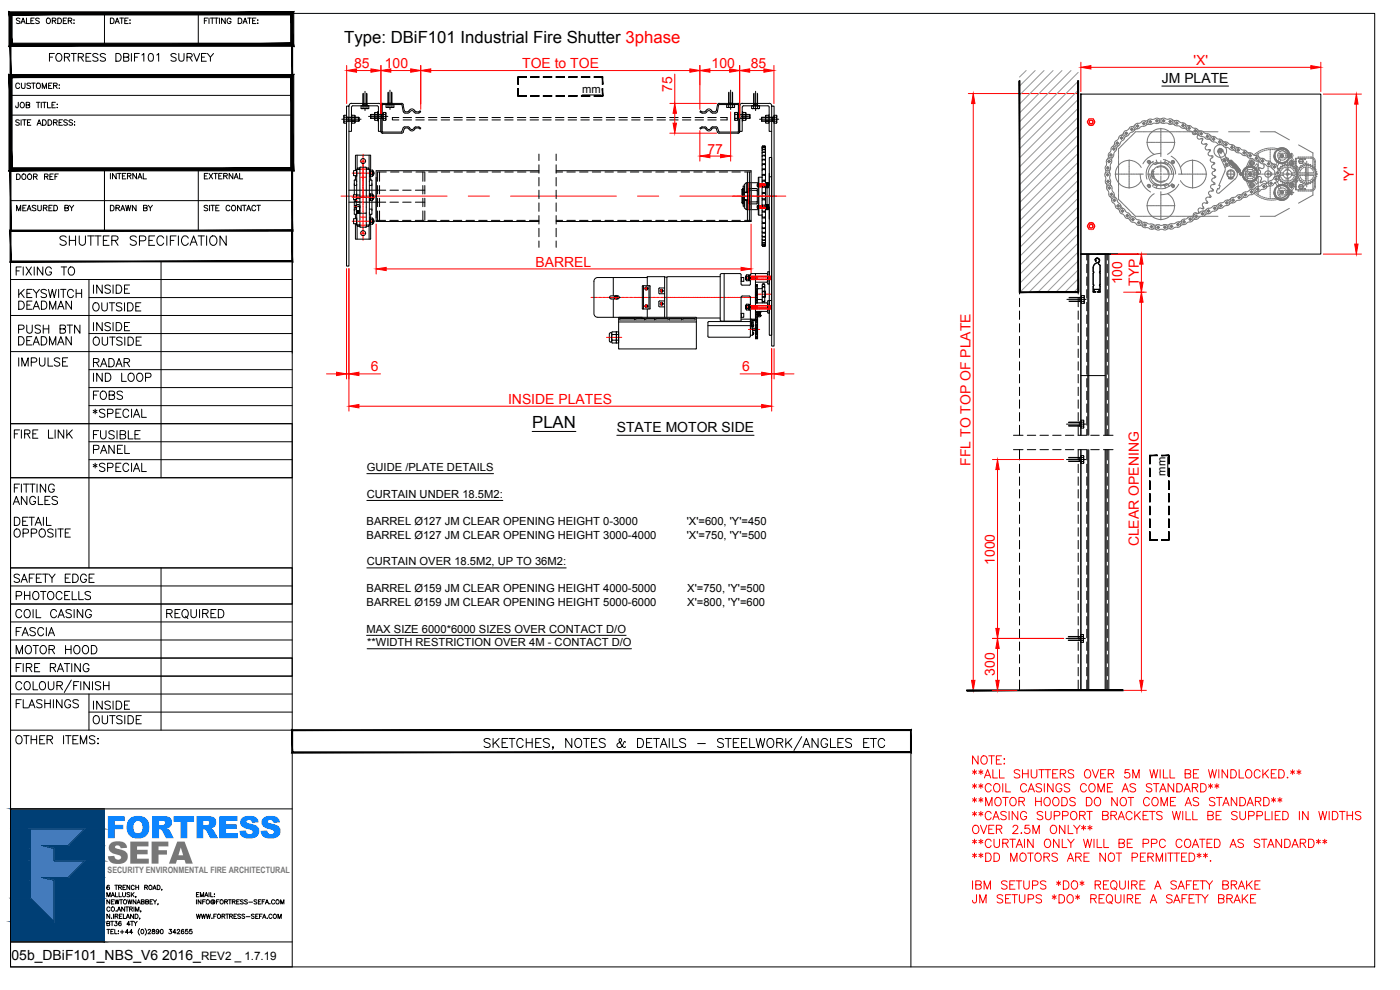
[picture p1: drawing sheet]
<svg xmlns="http://www.w3.org/2000/svg" width="420mm" height="297mm" viewBox="0 0 420 297" stroke-linecap="round" stroke-linejoin="round" font-family="sans-serif">
<defs><g id="words">
<text font-size="9.2" fill="#007fff" x="31.7" y="251.5">FORTRESS</text>
<text font-size="9.2" fill="#767676" x="32.1" y="259.1">SEFA</text>
<g font-size="6.2">
<text x="16.6" y="74.8">SHUTTER SPECIFICATION</text>
<text x="26.8" y="142.9">*SPECIAL</text>
<text x="48.7" y="187">REQUIRED</text>
<text x="3.5" y="197.6">MOTOR HOOD</text>
</g>
<g font-size="5.7">
<text x="13.8" y="19.8">FORTRESS DBIF101 SURVEY</text>
<text x="26.8" y="89.3">INSIDE</text>
<text x="4.2" y="90.7">KEYSWITCH</text>
<text x="4.2" y="94.2">DEADMAN</text>
<text x="26.5" y="94.5">OUTSIDE</text>
<text x="4.2" y="101.2">PUSH BTN</text>
<text x="26.8" y="100.5">INSIDE</text>
<text x="4.2" y="104.8">DEADMAN</text>
<text x="26.8" y="104.8">OUTSIDE</text>
<text x="4.2" y="111.1">IMPULSE</text>
<text x="26.8" y="111.1">RADAR</text>
<text x="26.8" y="115.7">IND LOOP</text>
<text x="26.8" y="121">FOBS</text>
<text x="26.8" y="126.3">*SPECIAL</text>
<text x="3.2" y="132.6">FIRE LINK</text>
<text x="26.8" y="133">FUSIBLE</text>
<text x="26.8" y="137.2">PANEL</text>
<text x="2.8" y="152.8">ANGLES</text>
<text x="3.2" y="158.7">DETAIL</text>
<text x="2.8" y="162.3">OPPOSITE</text>
<text x="2.8" y="176">SAFETY EDGE</text>
<text x="3.5" y="186.6">COIL CASING</text>
<text x="3.5" y="191.9">FASCIA</text>
<text x="3.5" y="202.8">FIRE RATING</text>
<text x="3.5" y="213.8">FLASHINGS</text>
<text x="26.8" y="214.1">INSIDE</text>
<text x="26.8" y="218.4">OUTSIDE</text>
<text x="3.5" y="224.4">OTHER ITEMS:</text>
</g>
<g font-size="5.3">
<text x="3.5" y="83.6">FIXING TO</text>
<text x="3.5" y="181">PHOTOCELLS</text>
</g>
<g font-size="5">
<text x="103.3" y="12.8">Type: DBiF101 Industrial Fire Shutter 3phase</text>
<text x="159.7" y="128.4">PLAN</text>
</g>
<g font-size="4.9">
<text x="3.9" y="55">DOOR REF</text>
<text x="31.7" y="64.6">DRAWN BY</text>
</g>
<g font-size="4.2" fill="#f00">
<text x="106.3" y="20.4">85</text>
<text x="115.5" y="20.4">100</text>
<text x="156.7" y="20.4">TOE to TOE</text>
<text x="213.6" y="20.4">100</text>
<text x="225.3" y="20.4">85</text>
<text x="358.2" y="19.4">'X'</text>
<text x="201.7" y="27.5" transform="rotate(-90 201.7 27.5)">75</text>
<text x="212.3" y="46.1">77</text>
<text x="406.3" y="54.4" transform="rotate(-90 406.3 54.4)">'Y'</text>
<text x="160.7" y="80">BARREL</text>
<text x="336.8" y="85.3" transform="rotate(-90 336.8 85.3)">100</text>
<text x="341.8" y="85.7" transform="rotate(-90 341.8 85.7)">TYP</text>
<text x="111.3" y="111.4">6</text>
<text x="222.7" y="111.4">6</text>
<text x="152.5" y="121.1">INSIDE PLATES</text>
<text x="291.3" y="139.7" transform="rotate(-90 291.3 139.7)">FFL TO TOP OF PLATE</text>
<text x="341.7" y="163.9" transform="rotate(-90 341.7 163.9)">CLEAR OPENING</text>
<text x="298.6" y="169.5" transform="rotate(-90 298.6 169.5)">1000</text>
<text x="298.6" y="202.8" transform="rotate(-90 298.6 202.8)">300</text>
</g>
<g font-size="4.2">
<text x="348.7" y="24.9">JM PLATE</text>
<text x="185.1" y="129.7">STATE MOTOR SIDE</text>
<text x="3.5" y="288">05b_DBiF101_NBS_V6 2016_</text>
</g>
<text font-size="3.5" x="60.4" y="288">REV2 _ 1.7.19</text>
<g font-size="3.4">
<text x="174.7" y="27.8">mm</text>
<text x="110.1" y="141.4">GUIDE /PLATE DETAILS</text>
<text x="349.7" y="142.7" transform="rotate(-90 349.7 142.7)">mm</text>
<text x="110.1" y="149.4">CURTAIN UNDER 18.5M2:</text>
<text x="110" y="157.6">BARREL Ø127 JM CLEAR OPENING HEIGHT 0-3000</text>
<text x="110" y="161.6">BARREL Ø127 JM CLEAR OPENING HEIGHT 3000-4000</text>
<text x="206.1" y="157.6">'X'=600, 'Y'=450</text>
<text x="206.1" y="161.6">'X'=750, 'Y'=500</text>
<text x="110.1" y="169.7">CURTAIN OVER 18.5M2, UP TO 36M2:</text>
<text x="110" y="177.8">BARREL Ø159 JM CLEAR OPENING HEIGHT 4000-5000</text>
<text x="206.3" y="177.8">X'=750, 'Y'=500</text>
<text x="110" y="181.9">BARREL Ø159 JM CLEAR OPENING HEIGHT 5000-6000</text>
<text x="206.3" y="181.9">X'=800, 'Y'=600</text>
<text x="110" y="189.9">MAX SIZE 6000*6000 SIZES OVER CONTACT D/O</text>
<text x="110.2" y="193.9">**WIDTH RESTRICTION OVER 4M - CONTACT D/O</text>
</g>
<text font-size="2.6" fill="#767676" x="32.3" y="261.9">SECURITY ENVIRONMENTAL FIRE ARCHITECTURAL</text>
</g></defs>
<!-- layer: TEXT -->
<g fill="none" stroke="#000" stroke-width=".3">
<path d="M114.8 31h5.7M114.9 31l-.6 .5 .1 8.2 .4 .3h5.8l.3-.2 .4-1M120.5 31l.5 .4M121 31.4l.3 1.7M121 33.5l-.4-2.1-5.7-.1-.2 .2 .1 8.1h5.7l.5-1.2M121 38.3l.4-.2h1.1l.4 .3M121.1 33.5l.4 .4M121.3 33.1a1 1 0 0 0 1 .4 1 1 0 0 0 .8-.7 1.21 1.21 0 0 1 1.6 .7l.9 .1 .5-.3 .2 .3-.7 .3M121.5 34h1M122.2 38.4h-.6l-.3 .3M122.3 38.4h.2a1.19 1.19 0 0 0 1.9 .5l.2-.4a1.21 1.21 0 0 1 1.5 .2M122.9 33.6l-.4 .3"/>
<path d="M123 38.4a.7 .7 0 0 0 .6 .5 .7 .7 0 0 0 .7-.5M123 33.6a.86 .86 0 0 1 .8-.4 .86 .86 0 0 1 .7 .7h.2M124.7 34h.8M124.7 38.1h.9M124.8 38.1l-.5 .3M125.6 38.1h.3M125.8 38.2l.5 .2M174.7 28.5h5.6M210.3 38.7a1.26 1.26 0 0 1 1.5-.2 1.08 1.08 0 0 0 1.1 .8 1.08 1.08 0 0 0 1-.9h.9l.3 .3M210.5 38.2l-.5 .2M210.7 38.1h.9M210.7 38.1h-.2"/>
<path d="M210.8 34h.8M211.6 38.1l.5 .3M211.6 33.9h.2a.95 .95 0 0 1 .9-.7 .95 .95 0 0 1 .9 .7h.2M213.4 38.4a.7 .7 0 0 1-.7 .5 .7 .7 0 0 1-.6-.5M213.8 34h1M213.9 38.1h1M213.9 38.1l-.5 .3M215 33.1a.97 .97 0 0 1-1 .4 .97 .97 0 0 1-.7-.7 1.21 1.21 0 0 0-1.7 .7l-.9 .1-.4-.3-.3 .3 .8 .3M215 38.8l.3 .8M215.3 31.4l-.3 1.7M215.8 31h5.7M215.8 31.4h5.6"/>
<path d="M215.8 31.4l-.5 2.1-.5 .4M215.8 31l-.5 .4M221.5 31.3l.1 8.3h-5.7l-.7-1.4-.3-.1M221.5 31l.5 .5-.1 8.2-.4 .3h-5.7l-.5-.4M348.7 25.8h20M104.7 57.1h8.2M224.3 51.6v14.5M224.9 51.6v14.5M104.7 60.7h8.2M320.2 89.8h5.8M320.8 90.3l3.4 .2M320.9 90.5h3.6"/>
<path d="M320.9 89.2h3.6M324.1 89.2v1.3M324.2 89.2l-3.4 .2M324.6 88.9v1.9M324.6 90.4h.7l.1 .6M324.6 88.7l.8 .1-.1 2.2h-.7zM325.3 89.3v1.1M325.4 88.7l-.1 .6h-.7M159.7 129.5h13.1M185.1 130.6h41.2M320.1 137.9h5.7M320.1 127.3h5.7"/>
<path d="M320.7 138.3l3.3 .2M320.7 127.7l3.3 .1M320.7 138.5h4.4l.1 .5M320.7 127.8h4.4l.1 .6M320.7 137.2h3.7M323.9 126.7v1.1M323.9 137.2v1.3M324 137.2l-3.3 .2M324 126.7h-3.3M324.4 138.8h.1M324.4 128.1h.1M324.4 136.9v1.9"/>
<path d="M324.4 126.3v1.8M324.4 126.1l.8 .1-.1 2.2h-.7zM324.4 136.7l.8 .2-.1 2.1h-.7zM325.1 137.3v1.2M325.1 126.7v1.1M325.2 136.7l-.1 .6h-.7M325.2 126.2l-.1 .5h-4.4M350.5 137.2v5.5M319.9 191.6h5.8M320.6 192.1l3.4 .1M320.7 192.2h3.6M320.7 191h3.6"/>
<path d="M323.8 191v1.2M324 191l-3.4 .1M324.3 190.7v1.8M324.3 192.2h.8v.5M324.3 190.4l.8 .1v2.2h-.8zM325.1 191v1.2M325.1 190.5v.5h-.8"/>
</g>
<path d="M102.3 58.8h31.9M140.5 58.8h6.4M153.2 58.8h31.8M191.3 58.8h6.4M204 58.8h31.8M341.2 76.2h.1" fill="none" stroke="#f00" stroke-width=".3"/>
<!-- layer: Production Dimensions -->
<g fill="none" stroke="#f00" stroke-width=".3">
<path d="M104 19.6v11.5M114.3 19.6v15.9M126.3 19.6v13.2M210 19.6v13.2M222 19.6v15.9M232.3 19.6v11.5M324.4 18.7v8.8M396.4 18.7v8.8M107 21.2h4.3M117.3 21.2h6M129.3 21.2h77.7M201 31h14"/>
<path d="M201 40h14M202.5 22.2v8.8M202.5 34v3M210 39.2v9.1M213 21.2h6M219.3 33.6v14.7M225 21.2h4.3M290.6 28.1h33M292.1 31.1v173M327.4 20.2h66M397.2 28.2h11.4M407.1 31.2v42"/>
<path d="M213 46.8h3.3M112.9 67.2v15M225.4 67.2v15M333.5 76.2h10.5M342.5 79.2v5.5M397.2 76.2h11.4M104 80.6v33.1M104.7 80.6v42.8M115.9 80.7h106.5M337.2 87.7h6.8M342.5 90.7v113.4M98 112.2h3"/>
<path d="M104 112.2h.7M107.7 112.2h6.5M222.1 112.2h6.5M231.6 104.6v18.8M231.6 112.2h.7M232.3 104.6v9.1M235.3 112.2h3M107.7 121.9h120.9M297.8 137.9h21.4M299.4 140.9v47.7M297.8 191.6h21.4M299.4 194.6v9.5"/>
<path d="M290.6 207.1h29.6M325.1 207.1h18.9M291.9 231.3l1.2 .7M291.9 235.5l1.2 .7M291.9 239.6l1.2 .8M292.5 230.9v1.5M292.5 235.1v1.5M292.5 239.3v1.4M293.1 231.3l-1.2 .7M293.1 235.5l-1.2 .7M293.1 239.6l-1.2 .8M293.5 226.8v2.5l-1.6-2.5v2.5"/>
<path d="M293.8 231.3l1.2 .7M293.8 235.5l1.2 .7M293.8 239.6l1.2 .8M294.4 230.9v1.5M294.4 235.1v1.5M294.4 239.3v1.4M294.6 227.1a.92 .92 0 0 1 1.1-.3 .92 .92 0 0 1 .6 1v.5a.95 .95 0 0 1-1 1 .95 .95 0 0 1-.9-1zM295 231.3l-1.2 .7M295 235.5l-1.2 .7M295 239.6l-1.2 .8M295.4 233.4l1-2.5 .9 2.5M295.8 232.6h1.2"/>
<path d="M296.7 226.8h1.7M297.5 235.7a.91 .91 0 0 0-1.1-.6 .91 .91 0 0 0-.7 1v.5a.92 .92 0 0 0 .7 1 .92 .92 0 0 0 1.1-.6M297.6 226.8v2.5M298 230.9v2.5h1.4M298.6 235.2a1.24 1.24 0 0 1 1.5 .9 1.24 1.24 0 0 1-.7 1.5 1.31 1.31 0 0 1-1.2-.9 1.31 1.31 0 0 1 .4-1.5zM299 239.4a1.24 1.24 0 0 1 1.5 .8 1.24 1.24 0 0 1-.8 1.6 1.29 1.29 0 0 1-1.2-.9 1.29 1.29 0 0 1 .5-1.5zM299 228h1M300 230.9v2.5h1.4M300.6 226.8h-1.6v2.5h1.6M300.9 235.1v2.5M300.9 239.3h1.7M301.3 227.8h.2z"/>
<path d="M301.3 229.2h.2zM301.8 239.3v2.5M301.9 235.1v2.5h1.4M303.3 239.6l.3-.2a1.24 1.24 0 0 1 1.5 .8 1.24 1.24 0 0 1-.8 1.6 1.27 1.27 0 0 1-1.2-.8 1.27 1.27 0 0 1 .2-1.4zM306.1 231.3a.95 .95 0 0 0-1-.4 .95 .95 0 0 0-.7 .6l.2 .4 1.2 .5 .3 .7a1.16 1.16 0 0 1-1.7 0M306.9 230.9v2.5M306.9 232.2h1.7M308.1 235.7a.94 .94 0 0 0-1.1-.6 .94 .94 0 0 0-.7 1v.5a.94 .94 0 0 0 .7 1 .94 .94 0 0 0 1.1-.6M308.6 237.6l.9-2.5 1 2.5M308.6 230.9v2.5M308.9 236.8h1.2M309.5 230.9v1.8a.87 .87 0 0 0 .8 .7 .87 .87 0 0 0 .9-.7v-1.8"/>
<path d="M310.8 239.3v2.5M311.8 230.9h1.6M312.5 239.3v2.5M312.6 235.5a.94 .94 0 0 0-1.7 .2l.5 .5 1 .4a.59 .59 0 0 1 0 .9 1.11 1.11 0 0 1-1.5-.3M312.6 230.9v2.5M313.4 235.1v2.5M313.5 239.6a.9 .9 0 0 1 1.1-.3 .9 .9 0 0 1 .6 .9v.6a.95 .95 0 0 1-1 1 .95 .95 0 0 1-.9-1zM313.7 230.9h1.6M314.5 230.9v2.5M315.9 232.2h1M316 235.1v2.5l-1.6-2.5v2.5M316.4 239.4a1.2 1.2 0 0 1 1.4 .5 1.2 1.2 0 0 1-.2 1.5 .92 .92 0 0 1-1.1 .3 .92 .92 0 0 1-.6-.9v-.6z"/>
<path d="M317.5 230.9h-1.6v2.5h1.6M318.2 232.2l1.4-.2 .3-.4-.2-.4-.4-.3h-1.1v2.5M318.7 235.7a.91 .91 0 0 0-1.1-.6 .91 .91 0 0 0-.7 1 1.08 1.08 0 0 0 .2 1.1 1.08 1.08 0 0 0 1.2 .3l.4-.5v-.4h-.6M318.7 239.3a1.37 1.37 0 0 1 1.6 .7 1.37 1.37 0 0 1-.4 1.7l-1.2 .1zM319 232.2l.9 1.2M321 235.5a.94 .94 0 0 0-1.6 .2l.2 .4 1.3 .5 .1 .6a1.04 1.04 0 0 1-1.6 0M322.2 231.3a.92 .92 0 0 0-.9-.4 .92 .92 0 0 0-.7 .6l.2 .4 1.2 .5 .2 .7a1.12 1.12 0 0 1-1.6 0M322.7 239.6a.92 .92 0 0 0-.9-.4 .92 .92 0 0 0-.8 .7l.5 .5 1 .3a.63 .63 0 0 1 0 1 1.26 1.26 0 0 1-1.5-.3M325.9 231.1a1.2 1.2 0 0 1 1.4 .5 1.2 1.2 0 0 1-.2 1.5 .92 .92 0 0 1-1 .3 .92 .92 0 0 1-.7-.9v-.6zM326 235.7a.91 .91 0 0 0-1-.6 .91 .91 0 0 0-.7 1v.5a.92 .92 0 0 0 .7 1 .92 .92 0 0 0 1-.6M326 239.3h.9a1.33 1.33 0 0 1 .9 1.2 1.33 1.33 0 0 1-.9 1.3h-.9zM327 235.5a.92 .92 0 0 1 1.1-.3 .92 .92 0 0 1 .6 .9v.5a.95 .95 0 0 1-1 1 .95 .95 0 0 1-.9-1z"/>
<path d="M327.8 230.9l1 2.5 .9-2.5M328.7 239.6l.2-.2a1.24 1.24 0 0 1 1.5 .8 1.24 1.24 0 0 1-.8 1.6 1.27 1.27 0 0 1-1.1-.8 1.27 1.27 0 0 1 .2-1.4zM329.5 237.6v-2.5l.9 2.5 1-2.5v2.5M330.3 232.2h1M331.9 230.9h-1.6v2.5h1.6M332.3 236.3h1M332.6 232.2l1.4-.2 .2-.4-.2-.5-1.4-.2v2.5M333.4 232.2l.8 1.2M333.9 235.1h-1.6v2.5h1.6M335.3 239.3v2.5l-1.6-2.5v2.5M336.6 239.4a1.21 1.21 0 0 1 1.5 .5 1.21 1.21 0 0 1-.3 1.5 .95 .95 0 0 1-1 .3 .95 .95 0 0 1-.6-.9v-.6zM336.7 237.6l1-2.5 1 2.5"/>
<path d="M337.1 236.8h1.2M338.5 239.3h1.7M338.9 230.9h-1.2l-.1 1.1a.87 .87 0 0 1 1.3 0 .87 .87 0 0 1-.2 1.3 .87 .87 0 0 1-1.2-.3M339.4 239.3v2.5M340 233.4v-2.5l.9 2.5 1-2.5v2.5M340.8 235.5a.98 .98 0 0 0-1.7 .2l.3 .4 1.3 .5 .1 .6a1.08 1.08 0 0 1-1.7 0M345 239.9a.92 .92 0 0 0-1.1-.6 .92 .92 0 0 0-.7 .9v.6a.91 .91 0 0 0 .7 1 .91 .91 0 0 0 1.1-.6M345.1 230.9l.6 2.5 .6-2.5 .6 2.5 .6-2.5M345.7 235.5a.94 .94 0 0 0-1.7 .2l.2 .4 1.4 .5 .1 .6a1.04 1.04 0 0 1-1.7 0M346.1 239.4a1.2 1.2 0 0 1 1.5 .5 1.2 1.2 0 0 1-.3 1.5 .92 .92 0 0 1-1 .3 .92 .92 0 0 1-.6-.9v-.6zM346.1 235.1h1.7M347 235.1v2.5"/>
<path d="M348.1 237.6l.9-2.5 1 2.5M348.2 230.9v2.5M348.4 236.8h1.2M349.2 230.9v2.5h1.3M351.1 230.9v2.5h1.5M352.2 235.1v2.5l-1.7-2.5v2.5M352.8 239.3h-1.5v2.5h1.5M353.2 235.1h.8a1.32 1.32 0 0 1 .9 1.3 1.32 1.32 0 0 1-.9 1.2h-.8zM355.3 237.6l1-2.5 .9 2.5M355.7 232.2l1.4-.2 .3-.4-.2-.4-.4-.3h-1.1v2.5h1.1a.64 .64 0 0 0 .6-.6 .64 .64 0 0 0-.6-.6M355.7 236.8h1.2M357.8 236.3l1.5-.1 .2-.4-.1-.5-1.6-.2v2.5"/>
<path d="M358.2 232.2h.9M358.7 236.3l.8 1.3M359.7 230.9h-1.5v2.5h1.5M359.7 239.6a.92 .92 0 0 0-.9-.4 .92 .92 0 0 0-.7 .7l.2 .3 1.2 .5 .2 .7a1.12 1.12 0 0 1-1.6 0M360.3 235.1h.9a1.35 1.35 0 0 1 .8 1.3 1.35 1.35 0 0 1-.8 1.2h-.9zM362.7 230.9l.6 2.5 .6-2.5 .6 2.5 .6-2.5M362.7 235.5l1.2 .7M363.3 235.1v1.5M363.9 235.5l-1.2 .7M364.6 239.6a.92 .92 0 0 0-.9-.4 .92 .92 0 0 0-.7 .7l.2 .3 1.2 .5a.63 .63 0 0 1 0 1 1.26 1.26 0 0 1-1.4-.3M364.6 235.5l1.2 .7M365.1 239.3h1.7"/>
<path d="M365.2 235.1v1.5M365.8 230.9v2.5M365.8 235.5l-1.2 .7M365.9 239.3v2.5M368.4 230.9v2.5l-1.6-2.5v2.5M369.4 230.9h.8a1.33 1.33 0 0 1 .9 1.3 1.33 1.33 0 0 1-.9 1.2h-.8zM371.2 239.3v2.5l-1.7-2.5v2.5M371.9 230.9v2.5h1.4M372.1 239.3h.8a1.33 1.33 0 0 1 .9 1.2 1.33 1.33 0 0 1-.9 1.3h-.8zM374 231.3a.93 .93 0 0 1 1.1-.3 .93 .93 0 0 1 .6 .9v.6a.95 .95 0 0 1-1 1 .95 .95 0 0 1-.9-1zM378.2 231.5a.92 .92 0 0 0-1.1-.6 .92 .92 0 0 0-.7 1v.6a.91 .91 0 0 0 .8 .9 .91 .91 0 0 0 1-.6M379 230.9v2.5"/>
<path d="M379.3 239.3h.8a1.35 1.35 0 0 1 .8 1.2 1.35 1.35 0 0 1-.8 1.3h-.8zM379.6 232l1.1 1.4M380.7 230.9l-1.7 1.7M381.5 232.2h1M381.6 239.6l1.2 .8M382.2 239.3v1.4M382.8 239.6l-1.2 .8M383.1 230.9h-1.6v2.5h1.6M383.5 239.6l1.2 .8M383.8 230.9h.8a1.35 1.35 0 0 1 .9 1.3 1.35 1.35 0 0 1-.9 1.2h-.8zM384.1 239.3v1.4M384.7 239.6l-1.2 .8"/>
<path d="M386.3 233.3h.2zM387.3 231.3l1.2 .7M387.9 230.9v1.5M388.5 231.3l-1.2 .7M389.2 231.3l1.2 .7M389.8 230.9v1.5M390.4 231.3l-1.2 .7M291.9 243.8l1.2 .7M291.9 252.1l1.2 .8M291.9 256.3l1.2 .7M292.3 247.7a1.24 1.24 0 0 1 1.5 .9 1.24 1.24 0 0 1-.7 1.5 1.31 1.31 0 0 1-1.3-.9 1.31 1.31 0 0 1 .5-1.5zM292.5 243.5v1.4"/>
<path d="M292.5 251.8v1.4M292.5 255.9v1.5M293.1 243.8l-1.2 .7M293.1 252.1l-1.2 .8M293.1 256.3l-1.2 .7M293.8 243.8l1.2 .7M293.8 252.1l1.2 .8M293.8 256.3l1.2 .7M294.2 247.6l1 2.5 .9-2.5M294.4 243.5v1.4M294.4 251.8v1.4M294.4 255.9v1.5"/>
<path d="M295 243.8l-1.2 .7M295 252.1l-1.2 .8M295 256.3l-1.2 .7M295.8 241.8v-2.5l.9 2.5 1-2.5v2.5M295.8 255.9h.9a1.35 1.35 0 0 1 .8 1.3 1.35 1.35 0 0 1-.8 1.2h-.9zM296.7 248.8h1M297.5 244.1a.91 .91 0 0 0-1.1-.6 .91 .91 0 0 0-.7 .9v.6a.92 .92 0 0 0 .7 1 .92 .92 0 0 0 1.1-.6M297.5 252.4a.91 .91 0 0 0-1.1-.6 .91 .91 0 0 0-.7 .9v.6a.92 .92 0 0 0 .7 1 .92 .92 0 0 0 1.1-.6M298 246l.9-2.5 1 2.5M298.3 247.6h-1.6v2.5h1.6M298.3 251.8v1.8a.83 .83 0 0 0 .8 .7 .83 .83 0 0 0 .9-.7v-1.8M298.3 255.9h.9a1.35 1.35 0 0 1 .8 1.3 1.35 1.35 0 0 1-.8 1.2h-.9z"/>
<path d="M298.3 245.1h1.2M299 248.8l1.5-.1 .2-.6-.6-.5h-1.1v2.5M299.9 248.8l.8 1.3M300.9 253l1.5-.1 .2-.4-.2-.6-1.5-.1v2.5M301.8 253l.8 1.3M302 243.8a.94 .94 0 0 0-1.7 .3l.3 .3 1.2 .5 .2 .7a1.04 1.04 0 0 1-1.7 0M302.8 243.5v2.5M303.1 251.8h1.6M303.3 258.4v-2.5l1 2.5 .9-2.5v2.5M303.9 251.8v2.5M304 248.2l.5-.6h.5l.5 .5-.4 .8-1.2 1.2h1.6M305 254.3l.9-2.5 1 2.5"/>
<path d="M305.3 253.4h1.2M305.5 243.5v2.5l-1.7-2.5v2.5M305.8 240.5l1.4-.1 .3-.4-.1-.5-.5-.2h-1.1v2.5M306.3 256.3a.95 .95 0 0 1 1-.3 .95 .95 0 0 1 .7 .9v.6a.95 .95 0 0 1-1 1 .95 .95 0 0 1-.9-1zM306.4 250h.2zM306.6 240.5l.9 1.3M307.5 251.8v2.5M308.1 244.1a.94 .94 0 0 0-1.1-.7 .94 .94 0 0 0-.7 1v.6a.91 .91 0 0 0 .9 1 .91 .91 0 0 0 .9-1h-.6M308.4 255.9h1.7M308.9 247.6h-1.2l-.1 1.1a.9 .9 0 0 1 1.3 0 .9 .9 0 0 1-.1 1.3 .9 .9 0 0 1-1.3-.4M309.3 255.9v2.5M310 250.1v-2.5l.9 2.5 1-2.5v2.5"/>
<path d="M310.1 251.8v2.5l-1.7-2.5v2.5M310.8 256.3l.5-.4a1.25 1.25 0 0 1 1.2 1.3 1.25 1.25 0 0 1-1.2 1.2l-.2-.1a1.6 1.6 0 0 1-.3-2zM310.8 240.5h1.7M313 243.8a.98 .98 0 0 0-1.7 .3l.2 .3 1.2 .5 .3 .7a1.08 1.08 0 0 1-1.7 0M313.3 257.1l1.4-.1 .3-.6-.6-.5h-1.1v2.5M313.8 243.5v1.7a.83 .83 0 0 0 .8 .8 .83 .83 0 0 0 .9-.8v-1.7M313.9 251.9a1.2 1.2 0 0 1 1.4 .5 1.2 1.2 0 0 1-.2 1.5 .9 .9 0 0 1-1.1 .4 .9 .9 0 0 1-.6-1v-.6zM314.1 257.1l.9 1.3M315.5 248a.9 .9 0 0 1 1-.4 .9 .9 0 0 1 .6 1v.6a.95 .95 0 0 1-.9 .9 .95 .95 0 0 1-1-.9zM316.4 244.8h1.1a.66 .66 0 0 0 .6-.7 .66 .66 0 0 0-.6-.6h-1.1v2.5M317.4 256.3a.94 .94 0 0 0-1.7 .2l.2 .4 1.2 .5 .3 .7a1.12 1.12 0 0 1-1.7 0M317.8 251.8v2.5l-1.6-2.5v2.5"/>
<path d="M318.8 251.8v2.5h1.4M318.9 244.8h1.1a.66 .66 0 0 0 .6-.7 .66 .66 0 0 0-.6-.6h-1.1v2.5M319.6 247.6v2.5l-1.6-2.5v2.5M320.3 258.4l1-2.5 .9 2.5M320.4 251.8l1 1.2v1.3M320.6 247.6v2.5h1.4M320.7 257.6h1.2M321.5 243.8a1.14 1.14 0 0 1 1.6 .2 1.14 1.14 0 0 1-.2 1.6 .9 .9 0 0 1-1 .3 .9 .9 0 0 1-.6-.9zM322.2 247.6l1 1.2v1.3M322.4 251.8l-1 1.2M322.8 257.1l1.5-.1 .2-.6-.6-.5h-1.1v2.5M323.7 257.1l.8 1.3"/>
<path d="M324 244.6l1.4-.1 .3-.3-.1-.5-1.6-.2v2.5M324.1 247.6l-.9 1.2M324.6 248l1.2 .7M324.9 244.6l.8 1.4M325.2 251.8l.6 2.5 .6-2.5 .6 2.5 .6-2.5M325.2 247.6v1.4M325.3 257.1h1M325.8 248l-1.2 .7M326.2 243.5h1.6M326.5 248l1.2 .7M326.9 255.9h-1.6v2.5h1.6M327 243.5v2.5"/>
<path d="M327.1 247.6v1.4M327.7 248l-1.2 .7M328.3 251.8v2.5M329.3 251.8v2.5h1.4M330.9 244.6l1.4-.1 .3-.3-.1-.5-1.6-.2v2.5h1.1a.66 .66 0 0 0 .6-.7 .66 .66 0 0 0-.6-.7M331.3 251.8v2.5h1.4M331.8 255.9v2.5l-1.7-2.5v2.5M332.8 256.3a.95 .95 0 0 1 1.1-.3 .95 .95 0 0 1 .6 .9v.6a.95 .95 0 0 1-.9 1 .95 .95 0 0 1-1-1zM333.4 244.6l1.4-.1 .3-.3-.1-.5-1.6-.2v2.5M334.2 244.6l.9 1.4M335 255.9h1.6M335.6 246l.9-2.5 1 2.5"/>
<path d="M335.8 253l1.4-.1 .3-.4-.2-.5-1.5-.2v2.5h1.1a.66 .66 0 0 0 .6-.7 .66 .66 0 0 0-.6-.6M335.8 255.9v2.5M335.9 245.1h1.2M338.3 253h.9M339.8 244.1a.94 .94 0 0 0-1.1-.7 .94 .94 0 0 0-.8 1v.6a.94 .94 0 0 0 .8 1 .94 .94 0 0 0 1.1-.6M339.8 257.3h1a.66 .66 0 0 0 .6-.7 .66 .66 0 0 0-.6-.7h-1v2.5M339.8 251.8h-1.5v2.5h1.5M340.6 243.5v2.5M341.2 244.5l1.1 1.5M342.3 243.5l-1.7 1.6M342.3 257.1h.9M343.1 253.1h1.1a.64 .64 0 0 0 .6-.7 .64 .64 0 0 0-.6-.6h-1.1v2.5"/>
<path d="M343.1 244.6h.9M343.8 255.9h-1.5v2.5h1.5M344.5 257.1l1.4-.1 .2-.3v-.5l-.5-.3h-1.1v2.5M344.6 243.5h-1.5v2.5h1.5M345 243.5h1.7M345.3 257.1l.8 1.3M345.6 253.1h1.1a.64 .64 0 0 0 .6-.7 .64 .64 0 0 0-.6-.6h-1.1v2.5M345.8 243.5v2.5M347 258.4v-2.5l1 2.5 .9-2.5v2.5M348.4 241.8v-2.5l1 2.5 .9-2.5v2.5M348.8 243.8a.94 .94 0 0 0-1.7 .3l.2 .3 1.3 .5 .2 .7a1.04 1.04 0 0 1-1.7 0M349.7 252.4a.91 .91 0 0 0-1-.6 .91 .91 0 0 0-.7 .9 1.08 1.08 0 0 0 .2 1.2 1.08 1.08 0 0 0 1.2 .3l.3-.5"/>
<path d="M349.9 255.9v2.5M350.5 255.9h1.6M351.3 240.5h.9M351.3 255.9v2.5M351.9 243.5l.6 2.5 .5-2.5 .7 2.5 .6-2.5M352.4 255.9h1.6M353.2 255.9v2.5M354.6 257.1h1M354.7 252.4a.91 .91 0 0 0-1-.6 .91 .91 0 0 0-.7 .9 1.08 1.08 0 0 0 .2 1.2 1.08 1.08 0 0 0 1.2 .3l.3-.5M355 243.5v2.5M355.7 241.8l.9-2.5 1 2.5M355.7 252.1a.95 .95 0 0 1 1-.3 .95 .95 0 0 1 .7 .9v.6a.95 .95 0 0 1-1 1 .95 .95 0 0 1-.9-1z"/>
<path d="M355.9 243.5v2.5h1.5M356.1 241h1.1M356.2 255.9h-1.6v2.5h1.6M356.9 255.9h.8a1.32 1.32 0 0 1 .9 1.3 1.32 1.32 0 0 1-.9 1.2h-.8zM357.8 254.3l1-2.5 .9 2.5M358 243.5v2.5h1.4M358.2 253.4h1.2M359.3 256.3l1.2 .7M359.9 255.9v1.5M360 251.8h1.6M360.5 256.3l-1.2 .7M360.8 251.8v2.5"/>
<path d="M361.2 256.3l1.2 .7M361.8 255.9v1.5M362.2 253h1M362.4 256.3l-1.2 .7M362.5 244.6l1.4-.1 .2-.3-.1-.5-1.5-.2v2.5h1a.66 .66 0 0 0 .7-.7 .66 .66 0 0 0-.7-.7M363.2 258.3h.2zM363.8 251.8h-1.6v2.5h1.6M364.5 251.8h.8a1.32 1.32 0 0 1 .9 1.2 1.32 1.32 0 0 1-.9 1.3h-.8zM365 244.6h.9M366.5 243.5h-1.5v2.5h1.5M367 241.8l.9-2.5 1 2.5M367.4 241h1.1"/>
<path d="M369.1 254.3l1-2.5 .9 2.5M369.5 253.4h1.2M371.3 243.8a.97 .97 0 0 0-1.7 .3l.3 .3 1.1 .5 .3 .7a1.08 1.08 0 0 1-1.7 0M372.1 243.5v1.7a.86 .86 0 0 0 .8 .8 .86 .86 0 0 0 .9-.8v-1.7M373.2 252.1a.97 .97 0 0 0-1.7 .3l.3 .3 1.1 .5 .3 .7a1.08 1.08 0 0 1-1.7 0M374.3 241.8l.9-2.5 1 2.5M374.6 241h1.2M374.7 244.8h1.1a.66 .66 0 0 0 .6-.7 .66 .66 0 0 0-.6-.6h-1.1v2.5M376.8 240.5l1.4-.1 .2-.4-.1-.5-.5-.2h-1v2.5M377.2 244.8h1.1a.66 .66 0 0 0 .6-.7 .66 .66 0 0 0-.6-.6h-1.1v2.5M377.6 240.5l.8 1.3M378.1 252.1a.94 .94 0 0 0-1.7 .3l.2 .3 1.2 .5 .3 .7a1.04 1.04 0 0 1-1.7 0"/>
<path d="M378.5 251.8h1.7M379.4 251.8v2.5M379.7 243.5v2.5h1.5M380.4 254.3l1-2.5 .9 2.5M380.8 253.4h1.2M381.7 243.5v2.5M382.7 244.6h1M384.2 243.5h-1.5v2.5h1.5M384.6 251.8v2.5l-1.7-2.5v2.5M385 243.5h.8a1.35 1.35 0 0 1 .9 1.2 1.35 1.35 0 0 1-.9 1.3h-.8zM385.6 251.8h.8a1.35 1.35 0 0 1 .8 1.2 1.35 1.35 0 0 1-.8 1.3h-.8zM387.7 254.3l.9-2.5 1 2.5"/>
<path d="M388.1 253.4h1.1M390 243.5v2.5M390.2 253l1.5-.1 .2-.4-.2-.6-1.5-.1v2.5M391 253l.9 1.3M392.6 243.5v2.5l-1.7-2.5v2.5M392.7 251.8h.9a1.35 1.35 0 0 1 .8 1.2 1.35 1.35 0 0 1-.8 1.3h-.9zM395.1 252.1l1.2 .8M395.7 251.8v1.4M395.8 243.5l.6 2.5 .6-2.5 .6 2.5 .6-2.5M396.3 252.1l-1.2 .8M397 252.1l1.2 .8M397.6 251.8v1.4"/>
<path d="M398.2 252.1l-1.2 .8M398.9 243.5v2.5M399.9 243.5h.8a1.32 1.32 0 0 1 .9 1.2 1.32 1.32 0 0 1-.9 1.3h-.8zM402 243.5h1.7M402.8 243.5v2.5M404.3 244.6h1.6M404.3 243.5v2.5M405.9 243.5v2.5M408.4 243.8a.94 .94 0 0 0-1.6 .3l.2 .3 1.2 .5 .2 .7a1.04 1.04 0 0 1-1.6 0M291.9 264.3v2.5M292.8 265.5l1.4-.2 .3-.3-.1-.5-1.6-.2v2.5h1.1a.66 .66 0 0 0 .6-.7 .66 .66 0 0 0-.6-.6M293.1 268.4l-.2 2.3-.6 .2-.3-.2-.1-.6"/>
<path d="M294 270.9v-2.5l1 2.5 .9-2.5v2.5M295.3 266.8v-2.5l1 2.5 1-2.5v2.5M300.9 268.8a.96 .96 0 0 0-1.7 .2l.3 .4 1.2 .5 .2 .7a1.16 1.16 0 0 1-1.7 0M301.8 269.6h.9M302.2 264.6a.97 .97 0 0 0-1.6 .3l.2 .3 1.3 .6 .1 .6a1.08 1.08 0 0 1-1.6 0M303.1 265.5h.9M303.3 268.4h-1.5v2.5h1.5M303.7 268.4h1.6M304.5 268.4v2.5M304.6 264.3h-1.5v2.5h1.5M305 264.3h1.6M305.8 264.3v2.5"/>
<path d="M305.9 268.4v1.8a.83 .83 0 0 0 .9 .7 .83 .83 0 0 0 .8-.7v-1.8M307.2 264.3v1.8a.83 .83 0 0 0 .9 .7 .83 .83 0 0 0 .8-.7v-1.8M308.6 269.7h1l.6-.4a.68 .68 0 0 0-.6-.9h-1v2.5M309.9 265.6h1a.66 .66 0 0 0 .6-.7 .66 .66 0 0 0-.6-.6h-1v2.5M312.6 268.8a.92 .92 0 0 0-.9-.4 .92 .92 0 0 0-.8 .6l.5 .5 1 .4 .2 .7a1.12 1.12 0 0 1-1.7 0M313.9 264.6a.94 .94 0 0 0-1.7 .3l.5 .4 1 .4a.59 .59 0 0 1 0 1 1.11 1.11 0 0 1-1.5-.3M315.8 268.8l1.2 .7M316.4 268.4v1.5M317 268.8l-1.2 .7M317.1 264.6l1.2 .7M317.7 264.3v1.4M317.8 268.4h.9a1.35 1.35 0 0 1 .8 1.3 1.35 1.35 0 0 1-.8 1.2h-.9z"/>
<path d="M318.3 264.6l-1.2 .7M319.1 264.3h.9a1.35 1.35 0 0 1 .8 1.2 1.35 1.35 0 0 1-.8 1.3h-.9zM320.4 268.8a.9 .9 0 0 1 1.1-.3 .9 .9 0 0 1 .6 .9 1.05 1.05 0 0 1-.2 1.2 1.05 1.05 0 0 1-1.2 .2l-.5-.8zM321.8 264.6a.92 .92 0 0 1 1-.3 .92 .92 0 0 1 .6 .9v.6a.95 .95 0 0 1-.9 1 .95 .95 0 0 1-1-1zM322.8 268.8l1.2 .7M323.4 268.4v1.5M324 268.8l-1.2 .7M324.1 264.6l1.2 .7M324.7 264.3v1.4M325.3 264.6l-1.2 .7M327.3 269.6l1.5-.1 .2-.3-.1-.5-.5-.3h-1.1v2.5M328.2 269.6l.8 1.3"/>
<path d="M328.7 265.5l1.4-.2 .2-.3-.1-.5-1.5-.2v2.5M329.5 265.5l.8 1.3M329.8 269.6h1M331.2 265.5h.9M331.4 268.4h-1.6v2.5h1.6M332.2 268.8a.93 .93 0 0 1 1.1-.3 .93 .93 0 0 1 .6 .9 1.05 1.05 0 0 1-.3 1.3 1.05 1.05 0 0 1-1.4-.1l-.2-.6zM332.7 264.3h-1.5v2.5h1.5M333.1 270.5l.7 .7M333.5 264.6a1.14 1.14 0 0 1 1.6 .2 1.14 1.14 0 0 1-.1 1.6 .9 .9 0 0 1-1.1 .3 .9 .9 0 0 1-.6-.9zM334.4 266.3l.7 .7M334.7 268.4v1.8a.86 .86 0 0 0 .9 .7 .86 .86 0 0 0 .8-.7v-1.8M336 264.3v1.8a.86 .86 0 0 0 .9 .7 .86 .86 0 0 0 .8-.7v-1.8"/>
<path d="M337.3 268.4v2.5M338.3 269.6l1.5-.1 .2-.6-.6-.5h-1.1v2.5M338.7 264.3v2.5M339.1 269.6l.9 1.3M339.6 265.5l1.4-.2 .3-.3-.1-.5-1.6-.2v2.5M340.4 265.5l.9 1.3M340.8 269.6h.9M342.1 265.5h1M342.3 268.4h-1.5v2.5h1.5M343.6 264.3h-1.5v2.5h1.5M345.2 270.9l.9-2.5 1 2.5M345.6 270.1h1.1"/>
<path d="M346.5 266.8l1-2.5 .9 2.5M346.9 265.9h1.2M351.8 268.8a.95 .95 0 0 0-.9-.4 .95 .95 0 0 0-.8 .6l.4 .5 1 .4 .3 .7a1.18 1.18 0 0 1-1.7 0M352.2 270.9l1-2.5 .9 2.5M352.6 270.1h1.2M353 264.6a.94 .94 0 0 0-1.6 .3l.5 .4 .9 .4a.59 .59 0 0 1 0 1 1.11 1.11 0 0 1-1.4-.3M353.6 266.8l.9-2.5 1 2.5M353.9 265.9h1.2M354.7 269.6h1M356.1 265.5h.9M356.3 268.4h-1.6v2.5M356.9 269.6h.9"/>
<path d="M357.6 264.3h-1.5v2.5M358.2 265.5h.9M358.4 268.4h-1.5v2.5h1.5M358.8 268.4h1.7M359.6 268.4v2.5M359.7 264.3h-1.5v2.5h1.5M360.1 264.3h1.7M360.7 268.4l.9 1.2v1.3M360.9 264.3v2.5M362 264.3l1 1.2v1.3M362.6 268.4l-1 1.2M363.9 264.3l-.9 1.2"/>
<path d="M365.7 269.6l1.4-.1 .3-.3-.2-.5-.4-.3h-1.1v2.5h1.1a.66 .66 0 0 0 .6-.6 .66 .66 0 0 0-.6-.7M367 265.5l1.4-.2 .3-.3-.2-.5-1.5-.2v2.5h1.1a.66 .66 0 0 0 .6-.7 .66 .66 0 0 0-.6-.6M368.2 269.6l1.4-.1 .3-.6-.6-.5h-1.1v2.5M369 269.6l.9 1.3M369.5 265.5l1.4-.2 .3-.3-.2-.5-1.5-.2v2.5M370.3 270.9l1-2.5 .9 2.5M370.3 265.5l.9 1.3M370.7 270.1h1.2M371.6 266.8l1-2.5 .9 2.5M372 265.9h1.2M372.8 268.4v2.5M373.4 269.5l1.1 1.4"/>
<path d="M374.1 264.3v2.5M374.5 268.4l-1.7 1.7M374.7 265.3l1.1 1.5M375.3 269.6h1M375.8 264.3l-1.7 1.6M376.6 265.5h1M376.9 268.4h-1.6v2.5h1.6M378.2 264.3h-1.6v2.5h1.6"/>
</g>
<g fill="#f00" stroke="#f00" stroke-width=".3">
<path d="M104.7 121.9l3-.5v1z"/>
<path d="M228.6 121.4l3 .5-3 .5z"/>
<path d="M112.9 80.7l3-.5v1z"/>
<path d="M222.4 80.2l3 .5-3 .5z"/>
<path d="M123.3 20.7l3 .5-3 .5z"/>
<path d="M114.3 21.2l3-.5v1z"/>
<path d="M111.3 20.7l3 .5-3 .5z"/>
<path d="M104 21.2l3-.5v1z"/>
<path d="M210 21.2l3-.5v1z"/>
<path d="M219 20.7l3 .5-3 .5z"/>
<path d="M222 21.2l3-.5v1z"/>
<path d="M229.3 20.7l3 .5-3 .5z"/>
<path d="M291.6 204.1h1l-.5 3z"/>
<path d="M292.1 28.1l.5 3h-1z"/>
<path d="M342.5 87.7l.6 3h-1.1z"/>
<path d="M342 204.1h1.1l-.6 3z"/>
<path d="M324.4 20.2l3-.5v1z"/>
<path d="M393.4 19.7l3 .5-3 .5z"/>
<path d="M407.1 28.2l.5 3h-1z"/>
<path d="M406.6 73.2h1l-.5 3z"/>
<path d="M202 37h1l-.5 3z"/>
<path d="M202.5 31l.5 3h-1z"/>
<path d="M216.3 46.3l3 .5-3 .5z"/>
<path d="M210 46.8l3-.5v1z"/>
<path d="M298.9 204.1h1l-.5 3z"/>
<path d="M299.4 191.6l.5 3h-1z"/>
<path d="M298.9 188.6h1l-.5 3z"/>
<path d="M299.4 137.9l.5 3h-1z"/>
<path d="M342.5 76.2l.6 3h-1.1z"/>
<path d="M342 84.7h1.1l-.6 3z"/>
<path d="M126.3 21.2l3-.5v1z"/>
<path d="M207 20.7l3 .5-3 .5z"/>
<path d="M101 111.7l3 .5-3 .5z"/>
<path d="M104.7 112.2l3-.5v1z"/>
<path d="M232.3 112.2l3-.5v1z"/>
<path d="M228.6 111.7l3 .5-3 .5z"/>
</g>
<!-- layer: 0 -->
<g fill="none" stroke="#000" stroke-width=".3">
<path d="M102.6 35.8h5.8M103.2 34.7l.1 .5h.7M103.3 35.2v1.2M103.3 34.6h.7v2.4l-.8-.2zM104 36.4h-.7l-.1 .5M104 34.8v1.9M104 35.2h3.6M104 36.4h3.6M104.4 35.2l3.4 .1M104.5 35.2v1.2M105.5 34.3v2.9zM105.5 31h8.1"/>
<path d="M105.5 31l-.5 .2-.2 .5-.1 48.1h-.7v-48h.7M105.5 34.8l.1-.2h.9v.2v2v.2h-.9l-.1-.2M105.5 35.3h1M105.6 34.7v2.2M106.5 34.7v2.2M107.6 35.2v1.2zM107.8 36.3l-3.4 .1M108.4 31.8l.1 .8 2.2-.1M108.9 28.1l.1 4.4h-.6M108.9 31.3h1.2M109 32.5h1.1M109 28l-.1 3.4"/>
<path d="M109.5 27.4v5.8M110 28l.1 3.4M110.1 28.1v4.4h.5M110.4 31.7l-1.8 .1M110.4 31.7v.1M110.6 34.9h5.8M110.7 31.8v.7M111.2 34.5l.1-.2v1.2zM111.2 35.4l3.4 .1M111.3 34.3h3.7M111.3 35.5h3.7M112.5 33.8v2.2"/>
<path d="M113.4 33.8v2.2M113.4 33.9v-.2l-1 .2v2l.2 .2h.8v-.2M113.4 33.5l.1 2.9zM113.6 31l.5 .2 .2 .6v7.6h-.7v-7.3l-.4-.3h-7.5l-.2 .3v7.3h-.8M114.5 34.3v1.2M114.6 34.3l-3.4 .2M115 35.5h.7l.1 .5M115 34v1.9M115 33.7l.8 .2-.1 2.2h-.7zM115.7 34.3v1.2M115.8 33.8l-.1 .5h-.7M115.9 31.4h2.3v.7l-2.2 .2z"/>
<path d="M116.1 31.4h1.9M116.4 32.1h1.2M116.4 31.4v.7l-.5 .1M116.4 27.8v3.6M116.4 30.9h1.2M116.5 27.6l-.1 3.4M117 27.1v5.8M117.5 27.6l.1 3.4M117.6 31.4v.7l.5 .1M117.6 27.8v3.6M119.7 35.3h-1.9v.7h1.9M121 35.3h2.5"/>
<path d="M121 36h2.5M124.8 35.3h2.5M124.8 36h2.5M128.6 35.3h2.5M128.6 36h2.5M132.4 35.3h2.5M132.4 36h2.5M136.2 35.3h2.6M136.2 36h2.6M140 35.3h2.6M140 36h2.6M143.8 35.3h2.6"/>
<path d="M143.8 36h2.6M147.6 35.3h2.6M147.6 36h2.6M151.5 35.3h2.5M151.5 36h2.5M155.3 35.3h2.5M155.3 36h2.5M155.4 23.1h.2M155.5 28.7v.2M159.1 35.3h2.5M159.1 36h2.5M162.9 35.3h2.5"/>
<path d="M162.9 36h2.5M166.7 35.3h2.5M166.7 36h2.5M170.5 35.3h2.5M170.5 36h2.5M174.3 35.3h2.6M174.3 36h2.6M178.1 35.3h2.6M178.1 36h2.6M180.7 28.8h.2M180.8 23v.2M181.9 35.3h2.6"/>
<path d="M181.9 36h2.6M185.7 35.3h2.6M185.7 36h2.6M189.6 35.3h2.5M189.6 36h2.5M193.4 35.3h2.5M193.4 36h2.5M197.2 35.3h2.5M197.2 36h2.5M201 35.3h2.5M201 36h2.5M204.8 35.3h2.5"/>
<path d="M204.8 36h2.5M208.6 35.3h2.5M208.6 36h2.5M212.4 35.3h2.6M212.4 36h2.6M216.2 35.3h2v.7h-2M218.1 31.4h2.4v.7l-2.2 .2zM218.3 31.4h1.9M218.7 32.1h1.2M218.7 31.4v.7l-.5 .1M218.7 30.9h1.2M218.7 27.8v3.6"/>
<path d="M218.8 27.6l-.1 3.4M219.3 27.1v5.8M219.8 27.6l.1 3.4M219.9 31.4v.7l.5 .1M219.9 27.8v3.6M220.5 33.8l.1 .5h4.4M220.6 34.3v1.2M220.6 33.7h.7v2.4l-.8-.2zM221.3 34h.1M221.3 34v1.9M221.7 34.3l3.4 .2M221.8 34.3v1.2"/>
<path d="M222.4 34.9h2.2M222.7 31h8.1M222.8 31l-.6 .2-.2 .6v7.6h.7l.1-7.3 .2-.3h7.4M222.8 33.5l.1 2.9zM222.9 33.9l.1-.2h.8v.2v2v.2h-.8l-.1-.2M222.9 33.8v2.2M223.8 33.8v2.2M225 35.5h-4.4l-.1 .5M225 34.3v1.2zM225.1 35.4l-3.4 .1M225.6 31.8l.1 .8h2.1l.2-.8M225.9 31.7l1.8 .1"/>
<path d="M225.9 31.7v.1M226.2 32.5h1.2M226.2 28.1v4.4h-.5M226.2 31.3h1.2M226.3 28l-.1 3.4M226.8 27.4v5.8M227.3 28l.1 3.4M227.4 28.1v4.4h.5M228 35.8h5.7M228.5 36.3l3.4 .1M228.6 36.4h4.4l.1 .5M228.6 35.2v1.2z"/>
<path d="M229.8 35.3h1M229.8 34.7v2.2M230.5 31.8l.3 .3v7.3h.8M230.7 34.7v2.2M230.8 34.8l-.1-.2h-.8l-.1 .2v2l.1 .2 .9-.2M230.8 34.3h.1M230.9 31l.5 .2 .2 .5v72.1h.7v-72h-.7M231.8 35.2v1.2M231.9 35.2l-3.4 .1M232.3 34.8v1.9M232.3 34.8h.1M232.3 34.6l.8 .2-.1 2.2h-.7z"/>
<path d="M233 35.2v1.2M233.1 34.7l-.1 .5h-4.4M306 24.3v3M306 28.5v2.6M306 32.3v2.6M306 36.2v2.5M306 40v2.5M323.6 24.3v3M323.6 28.5v2.6M323.6 32.3v2.6M323.6 36.2v2.5M323.6 40v2.5"/>
<path d="M324.4 28.2h72v48h-72zM324.4 28.1v60.1M112.9 57.1h2.9M113.3 55.7v2.5M113.3 59.5v2.5M113.9 51.6v2.8M113.9 55.7v2.5M113.9 59.5v2.5M115.9 51.6h-2.6v2.8M117 57.1h2.6M117.2 51.6h2.5M120.8 57.1h2.6"/>
<path d="M121 51.6h2.6M124.7 57.1h2.8M124.8 51.6h2.6M126.9 51.6v2.8M126.9 55.7v2.5M126.9 59.5v2.5M127.5 51.6v2.8M127.5 55.7v2.5M127.5 59.5v2.5M128.6 51.6h2.6M132.4 51.6h2.6M136.3 51.6h2.5"/>
<path d="M140.1 51.6h2.5M143.9 51.6h2.5M147.7 51.6h2.5M151.5 51.6h2.5M155.3 51.6h2.5M159.1 51.6h2.6M161.7 51.2h-48.8v15.3h48.8M161.7 46.2v2M161.7 49.4v2.6M161.7 53.3v2.5M161.7 57.1v2.5M166.9 51.2h58.5v15.3h-58.5"/>
<path d="M166.9 51.6h2M166.9 46.2v2M166.9 49.4v2.6M166.9 53.3v2.5M166.9 57.1v2.5M170.1 51.6h2.6M173.9 51.6h2.6M177.7 51.6h2.6M181.6 51.6h2.5M185.4 51.6h2.5M189.2 51.6h2.5M193 51.6h2.5"/>
<path d="M196.8 51.6h2.5M200.6 51.6h2.5M204.4 51.6h2.6M208.2 51.6h2.6M212 51.6h2.6M215.8 51.6h2.6M219.7 51.6h2.5M223.5 51.6h1.9M306 43.8v2.5M306 47.6v2.5M306 51.4v2.5M306 55.2v2.5"/>
<path d="M306 59v2.6M323.6 43.8v2.5M323.6 47.6v2.5M323.6 51.4v2.5M323.6 55.2v2.5M323.6 59v2.6M112.9 66.1h2.8M112.9 60.7h2.9M113.3 63.3v2.8M113.9 63.3v2.8M117 66.1h2.5M117 60.7h2.6"/>
<path d="M120.8 66.1h2.5M120.8 60.7h2.6M124.6 66.1h2.6M124.7 60.7h2.8M126.9 63.3v2.8M127.5 63.3v2.8M128.4 66.1h2.6M132.2 66.1h2.6M136 66.1h2.6M139.9 66.1h2.5M143.7 66.1h2.5M147.5 66.1h2.5"/>
<path d="M151.3 66.1h2.5M155.1 66.1h2.5M158.9 66.1h2.8M161.7 60.9v2.5M161.7 64.7v2.5M161.7 68.5v2.5M161.7 72.3v1.9M166.9 66.1h2M166.9 60.9v2.5M166.9 64.7v2.5M166.9 68.5v2.5M166.9 72.3v1.9"/>
<path d="M170.1 66.1h2.6M173.9 66.1h2.6M177.7 66.1h2.6M181.6 66.1h2.5M185.4 66.1h2.5M189.2 66.1h2.5M193 66.1h2.5M196.8 66.1h2.5M200.6 66.1h2.5M204.4 66.1h2.6M208.2 66.1h2.6M212 66.1h2.6"/>
<path d="M215.8 66.1h2.6M219.7 66.1h2.5M223.5 66.1h1.9M306 62.8v2.6M306 66.6v2.6M306 70.4v2.6M306 74.3v2.5M306 78.1v2.5M323.6 62.8v2.6M323.6 66.6v2.6M323.6 70.4v2.6M323.6 74.3v2.5"/>
<path d="M323.6 78.1v2.5M324.4 76.2h17.2M326.2 76.2v1.8M326.2 79.3v2.5M329.6 78.9l.3 .6M329.7 79l.5 .7-.2 2 .2 .3M329.9 79.5l.2 .3v1.6l-.2 .3 .2 .2v3.4l-.2 .3 .2 .2v1.7l-.6 .1M332.3 76.2v1.8M332.3 79.3v2.5M306 81.9v2.5M306 85.7v2.5M306 89.5v2.5"/>
<path d="M306 93.3v2.5M306 97.1v2.6M323.6 81.9v2.5M323.6 85.7v2.5M323.6 89.5v2.5M323.6 93.3v2.5M323.6 97.1v2.6M326.2 83.1v2.5M326.2 86.9v2.6M326.2 90.7v2.6M326.2 94.5v2.6M326.2 98.3v2.6"/>
<path d="M328 85.9v1.7h.8l-.3-.1M328 80.3v1.1M328 82v3.3M328.1 85.3l.1 .3-.1 .3M328.1 81.4l.1 .3-.1 .3M328.1 85.3l.2 .3-.2 .3v1.6l.6 .1M328.1 81.4l.2 .3-.2 .2v3.4M328.1 80.4v1M328.4 86.8h1.5l-.1 .7M328.4 86.9l.1 .6M328.4 87.4l.1 .1M328.4 86.8v.7"/>
<path d="M328.4 86.9h1.4l-.1 .5-.2 .1M328.4 86.8v.1M328.7 87.6h.1M329.5 87.6h.1M329.5 87.5v.2M329.8 87.4l-.1 .1M329.9 86.8l.1 .1M330.2 82v3.3l-.2 .3 .2 2-.7 .1M332.3 83.1v2.5M332.3 86.9v2.6M332.3 90.7v2.6M332.3 94.5v2.6"/>
<path d="M332.3 98.3v2.6M306 100.9v2.6M306 104.7v2.6M306 108.5v2.6M306 112.4v2.5M306 116.2v2.5M306 120v2.5M323.6 100.9v2.6M323.6 104.7v2.6M323.6 108.5v2.6M323.6 112.4v2.5M323.6 116.2v2.5"/>
<path d="M323.6 120v2.5M324.4 112.7h7.3M326.2 102.2v2.5M326.2 106v2.5M326.2 109.8v2.5M326.2 113.6v2.5M326.2 117.4v2.5M332.3 102.2v2.5M332.3 106v2.5M332.3 109.8v2.5M332.3 113.6v2.5M332.3 117.4v2.5"/>
<path d="M304.2 130.6h2.8M304.2 134.9h2.8M306 123.8v2.5M306 127.6v3M306 134.9v3.1M306 139.3v2.5M308.3 130.6h2.5M308.3 134.9h2.5M312.1 130.6h2.5M312.1 134.9h2.5M315.9 130.6h2.6M315.9 134.9h2.6"/>
<path d="M319.7 130.6h2.6M319.7 134.9h2.6M323.5 130.6h2.6M323.5 134.9h2.6M323.6 123.8v2.5M323.6 127.6v3M323.6 134.9v3.1M323.6 139.3v2.5M326.2 121.2v2.5M326.2 125v2.6M326.2 128.8v1.8M326.2 134.9v3.1"/>
<path d="M326.2 139.3v2.5M327.3 130.6h2.6M327.3 134.9h2.6M331.2 130.6h2.8M331.2 134.9h2.8M332.3 121.2v2.5M332.3 125v2.6M332.3 128.8v1.8M332.3 134.9v3.1M332.3 139.3v2.5M345 136.7h.2M350.8 136.6v.1"/>
<path d="M110.1 142.1h38M110.1 150.2h40.8M306 143.1v2.5M306 146.9v2.5M306 150.7v2.5M306 154.5v2.6M306 158.3v2.6M323.6 143.1v2.5M323.6 146.9v2.5M323.6 150.7v2.5M323.6 154.5v2.6M323.6 158.3v2.6"/>
<path d="M326.2 143.1v2.5M326.2 146.9v2.5M326.2 150.7v2.5M326.2 154.5v2.6M326.2 158.3v2.6M332.3 143.1v2.5M332.3 146.9v2.5M332.3 150.7v2.5M332.3 154.5v2.6M332.3 158.3v2.6M110.1 170.4h59.8M306 162.1v2.6"/>
<path d="M306 165.9v2.6M306 169.8v2.5M306 173.6v2.5M306 177.4v2.5M323.6 162.1v2.6M323.6 165.9v2.6M323.6 169.8v2.5M323.6 173.6v2.5M323.6 177.4v2.5M326.2 162.1v2.6M326.2 165.9v2.6M326.2 169.8v2.5"/>
<path d="M326.2 173.6v2.5M326.2 177.4v2.5M332.3 162.1v2.6M332.3 165.9v2.6M332.3 169.8v2.5M332.3 173.6v2.5M332.3 177.4v2.5M345.1 161.9v.2M350.7 162h.2M110 190.6h77.9M110.2 194.6h79.3M306 181.2v2.5"/>
<path d="M306 185v2.5M306 188.8v2.5M306 192.6v2.6M306 196.4v2.6M323.6 181.2v2.5M323.6 185v2.5M323.6 188.8v2.5M323.6 192.6v2.6M323.6 196.4v2.6M326.2 181.2v2.5M326.2 185v2.5M326.2 188.8v2.5"/>
<path d="M326.2 192.6v2.6M326.2 196.4v2.6M332.3 181.2v2.5M332.3 185v2.5M332.3 188.8v2.5M332.3 192.6v2.6M332.3 196.4v2.6M306 200.2v2.6M306 204v3.1M323.6 200.2v2.6M323.6 204v3.1M326.2 200.2v2.6"/>
<path d="M326.2 204v3.1M332.3 200.2v2.6M332.3 204v3.1"/>
</g>
<!-- layer: TITLE -->
<g fill="none" stroke="#000" stroke-width=".3">
<path d="M126.3 38.4l-.2 .3M210 38.4l.3 .3M112.9 53.2v12.2M324.4 76.2h10.8M328.7 77.8l.2 .5M328.8 78.5h.1M328.8 77.9a.58 .58 0 0 1 1.1 0 .58 .58 0 0 1-.5 .9 1.55 1.55 0 0 0-1.4 1.5M328.8 77.9l.2 .3M329 78.2l-.1 .1a.54 .54 0 0 1-.2-.7 .54 .54 0 0 1 .8-.2l.6 .7-.3 .7M329.2 77.5h.1M329.2 77.5l-.5 .4M329.2 77.5a.7 .7 0 0 1 .8 .6 .7 .7 0 0 1-.6 .8 1.58 1.58 0 0 0-1.3 1.5"/>
<path d="M329.2 77.5l-.4 .4M329.3 77.5a.7 .7 0 0 1 .6 .4 .7 .7 0 0 1-.2 .8M329.7 78.8l-.1 .1M329.7 78.8v.2"/>
</g>
<!-- layer: C00-00-00 -->
<g fill="none" stroke="#000" stroke-width=".3">
<path d="M106.3 55.6h.7M106.5 59.9v.6h.4M106.5 59.9h.3l-.3 .1M106.7 52.7v1.3M106.9 59.8l-.4 .1M107 54l-.7 .1v4.2M107 58.1v1.5v-.4M107 58.4l-.9 .1v1.4h.4M107 51.2l-.9 .1v1.4h.9M107 58.5h1M107.2 46.6l-.2 13M107.3 50.8v-.4h.6v.4"/>
<path d="M108 50.8h-.8h.8M108 59.6h-1.1v2.8M108 59.2h1.9M108.1 59.2l-.1 .1M109.8 59.2l.1 .1M109.9 50.8h1l-.1 16.7M110 50.8v-.4h.6l.1 .4M110.8 46.6v4.2M110.9 54l.7 .1v4.2M110.9 58.1l.3 .2M110.9 50.9h.1v2.1M110.9 55.6h.7"/>
<path d="M110.9 53h.1M111 58.1v2.1l.2-.1M111 50.9l.2 .2M111.1 59.2v-.7v.7M111.1 59.8v-.6v.6M111.1 52.6v-.7v.7M111.1 51.9v-.6v.6M111.2 51.1v-4.5h-4.4l-.1 4.6M111.2 58.3h.6v.4M111.2 58.3v.4M111.2 58.7v.9M111.2 59.6v.5"/>
<path d="M111.2 51.5v.9M111.2 51.1v.4M111.2 51.1h.6v.4M111.2 52.4v.5M111.2 52.9v1.1M111.2 59.6h.6M111.2 58.7h.6M111.2 51.5h.6M111.2 52.9l-.2 .1M111.2 52.4h.6M111.8 58.7v.9M111.8 59.6v.5h-.6"/>
<path d="M111.8 51.5v.9M111.8 52.4v.5h-.6M111.9 59.5l.1 .1M111.9 52.3l.1 .2M111.9 58.5v.7v-.7M111.9 59.2v.6v-.6M111.9 51.9v.7v-.7M111.9 51.3v.6v-.6M112 58.8v.7M112 58.8l-.1-.1 .1 .9M112 51.6v.7M112 51.6l-.1-.1 .1 1"/>
<path d="M112 51.5l.1 .1M112 58.7l.1 .9M112 58.7v.1M112 58.7l.1 .1M112 51.5l.1 .9M112 51.5v.1M112.1 59.6h-.1M112.1 58.8l.1 .6M112.1 51.6l.1 .6M112.2 59.4l-.1 .2M112.2 52.2l-.2 .3M222.7 56.9v3.9"/>
<path d="M222.7 56.9h.1M222.8 56.6l.2 4.5h-.2zM223 56.6h.1M223 56.9h.1M223.4 55.8h-.4v6h.4M224 54.8v2.8l-.6 .2 1.2-.1 .3-1.1h2.3l.1 4.4-.2 .2h-2.2l-.3-1.2-1.2-.1 .6 .2M227.3 57.4l-.3-.3h-2.1l-.3 .5h-.6M227.3 56h.2M227.3 56h.1M227.3 55.2l.1 .7M227.4 55.1l.1 .9M227.5 55.2h-.2v.8"/>
<path d="M227.5 55.2v.5M227.5 56h.1M227.5 55.2h.1M227.6 54.8h-3.6l-.6 .6v7l.6 .5M227.7 53.2v11.4M228.7 53.2l-1.1 .1v11l.1 .3h1M228.7 59.5l.2 .4h.7M228.7 57.7l.9 .1M228.7 52.3l.2 .3M228.7 50.7l.9 .2M228.7 47.9l.2-.1v.2M228.7 46.7l.2-.1v.1"/>
<path d="M228.7 45.8l.2-.2-.2 .4M228.7 55.8l.2 .1M228.7 54l.2 .1M228.9 55.9l-.2 .4M228.9 44.3l-.2 .2M228.9 43.8h.7l.1 .3v29.6l-.1 .2h-.7l-.2-.2v-29.6zM228.9 43.9h.1M228.9 44.8v.1M228.9 49.1v.3M228.9 57.8v.2M228.9 59.6h.7M228.9 59.9l-.2 .2"/>
<path d="M228.9 55.9h.7M228.9 56.2h.7M228.9 52.3h.7M228.9 52.6h.7M228.9 52.6l-.2 .2M228.9 50.9l-.2 .3M228.9 49.4h.7M228.9 50.7h.7M228.9 49.4l-.2 .3M228.9 48h.7M228.9 49.1h.7M228.9 48l-.2 .3"/>
<path d="M228.9 49.1l-.2 .1M228.9 46.6h.7M228.9 46.7h.7M228.9 47.8h.7M228.9 46.7l-.2 .3M228.9 44.9l-.2 .3M228.9 44.8l-.2 .2M228.9 45.6h.7M228.9 45.7h.7M228.9 43.9h.7M228.9 44.2h.7M228.9 44.8h.7"/>
<path d="M228.9 44.9h.7M228.9 43.9l-.2 .3M228.9 44.3l-.2 .3M229.6 58l-.9 .2M229.6 55.9l.1 .4M229.6 54.4l-.9 .1M229.6 46.7v-.1l.1 .1M229.6 44.3l.1 .2M229.6 54.1h-.7v.3M229.6 43.9h.1M229.6 44.8v.1M229.6 49.1v.3"/>
<path d="M229.6 54.1v.3M229.6 57.8v.2M229.6 59.9l.1 .2M229.6 58l.1 .2M229.6 54.4l.1 .1M229.6 52.6l.1 .2M229.6 50.9l.1 .3M229.6 49.4l.1 .3M229.6 48l.1 .3M229.6 49.1l.1 .1M229.6 46.7l.1 .3M229.6 44.9l.1 .3"/>
<path d="M229.6 44.8l.1 .2M229.6 43.9l.1 .3M229.6 44.3l.1 .3M229.7 59.5l-.1 .4M229.7 56.3h.8M229.7 52.3l-.1 .3M229.7 50.7l-.1 .2M229.7 47.9l-.1-.1v.2M229.7 45.8l-.1-.2 .1 .4M229.7 57.7l-.1 .1M229.7 55.8l-.1 .1M229.7 54l-.1 .1"/>
<path d="M230.1 54.8v1.5h.4M230.1 55.8h.4M230.1 55.9h.4M230.1 56.2h.4M230.1 55.7h.4M230.1 55.6h.4M230.1 56.1h.4M230.1 56h.4M230.1 55.4h.4M230.1 55.5h.4M230.1 54.9h.4M230.1 55h.4"/>
<path d="M230.1 55.2h.4M230.1 55.3h.4M230.1 55.1h.4M230.2 56.3v5.1M230.5 54.8v1.5M230.5 54.8l-.8 .1M230.7 55.4h.2M230.9 52v3.7M230.9 53h.7M231 47.2l.6 .2-.1 53.2-.6-.1zM106.3 60.1v4.2h.7M106.4 62.7h.5"/>
<path d="M106.5 61.7v.6h.4M106.5 61.7h.3l-.3 .1M106.7 67.1l.1 4.7h4.4v-4.5M106.7 64.3v1.3M106.9 62.3l.1 .8M106.9 60.6h1.1M107 62.5a.51 .51 0 0 1 .4-.7 .51 .51 0 0 1 .5 .7M107 63.5l.2 .2M107 64.1h.1M107 63.6l.2 3.9M107 65.6l-.9 .1v1.4h.9M107 64.1h1"/>
<path d="M107 63.4l.3 .3M107.1 63.3l.3 .4M107.1 63.3l.5 .4M107.2 67.5v4.3M107.2 63.2l.4 .5M107.2 67.5h.8M107.3 67.5v.4h.6v-.4M107.3 63.2l.4 .5M107.4 63.2l.5 .5M107.5 63.2l.4 .4M107.6 63.7h-.4M107.6 63.7h.1"/>
<path d="M107.6 63.2l.3 .3-.2 .2M107.7 63.2l.2 .3M107.9 63.3h-.1a.4 .4 0 0 0-.5-.2 .4 .4 0 0 0-.2 .5l.1 .1M107.9 63.4v.1M107.9 63.5v-1.2a.53 .53 0 0 0-.5-.3 .53 .53 0 0 0-.4 .3v1.2M107.9 63.1h.1M108 61.6v-11.4h1.8v18l-1.8-.1 .1-6.3-.5-.5-1.1 .4M108 63.8h1.9M109.9 67.5h.9M110 67.5v.4h.6l.1-.4M110.8 67.5v4.3M110.9 65.3h.1v2.1"/>
<path d="M110.9 62.7h.7M110.9 60.2h.1M110.9 67.4h.1M111 65.3l.2 .1M111.1 67.1v-.7v.7M111.1 66.4v-.7v.7M111.2 65.9v.9M111.2 65.4v.5M111.2 65.4h.6v.5M111.2 66.8v.5M111.2 66.8h.6M111.2 64.3v1.1"/>
<path d="M111.2 65.9h.6M111.2 67.3l-.2 .1M111.6 60.1v4.1l-.7 .1M111.8 65.9v.9M111.8 66.8v.5h-.6M111.9 66.7l.1 .1M111.9 66.4v.7v-.7M111.9 65.7v.7v-.7M112 66v.7M112 66l-.1-.1 .1 .9M112 65.9l.1 .9M112 65.9v.1"/>
<path d="M112 65.9l.1 .1M112.1 66.8h-.1M112.1 66v.8M112.1 66l.1 .7M222.7 60.8v.1M222.7 60.9h.1M223 60.9h.1M224 60.1l.6 .1 .3 .4h2.2l.2-.2M224 60.1v2.8h3.6M227.3 61.8v.8h.2M227.3 61.8h.2M227.3 61.8h.1"/>
<path d="M227.3 61.8l.1 .7M227.4 61.7l.1 .9M227.5 61.8v.4M227.5 62.5v.1M227.5 61.7v.1M228.7 72h.2M228.7 73.5l.2 .3h.7M228.7 73.6l.2 .2M228.7 73.2l.2 .2M228.7 72.7l.2 .1M228.7 69.5l.2 .4h.7M228.7 68.1l.2 .5h.7"/>
<path d="M228.7 66.5l.2 .6h.7M228.7 64.9l.2 .3h.7M228.7 65.4h.9M228.7 61.4l.2 .4M228.7 63.2l.2 .2h.7M228.7 72.5l.2 .3M228.7 73.1l.2 .3M228.7 70.7l.2 .3M228.7 71l.2 .1M228.7 71.7l.2 .3M228.7 69.8l.2 .1M228.7 68.5l.2 .1"/>
<path d="M228.7 67l.2 .1M228.9 63.4v.2h.7M228.9 65.2v.2M228.9 71v.1M228.9 73.8h.7M228.9 72.1h.7M228.9 72.8h.7M228.9 72.9h.7M228.9 73.4h.7M228.9 73.5h.7M228.9 71h.7M228.9 71.1h.7"/>
<path d="M228.9 72h.7M228.9 69.7h.7M228.9 68.4h.7M228.9 66.8h.7M228.9 61.8h.7M228.9 61.6h.7M228.9 61.8l-.2 .1M228.9 63.6l-.2 .1M229.6 65.2l.1 .2M229.6 63.4v.2M229.6 71v.1M229.6 61.8l.1 .1"/>
<path d="M229.6 63.6l.1 .1M229.7 72h-.1M229.7 73.6l-.1 .2M229.7 73.2l-.1 .2M229.7 72.7l-.1 .1M229.7 69.5l-.1 .4M229.7 68.1l-.1 .5M229.7 66.5l-.1 .6M229.7 61.4l-.1 .4M229.7 62.8l.8 .1M229.7 73.5l-.1 .3M229.7 72.5l-.1 .3"/>
<path d="M229.7 73.1l-.1 .3M229.7 70.7l-.1 .3M229.7 71l-.1 .1M229.7 71.7l-.1 .3M229.7 69.8l-.1 .1M229.7 68.5l-.1 .1M229.7 67l-.1 .1M229.7 64.9l-.1 .3M229.7 63.2l-.1 .2M230.1 61.8h.4M230.1 61.4v1.5M230.1 61.5h.4"/>
<path d="M230.1 61.4h.4M230.1 62.1h.4M230.1 62h.4M230.1 61.9h.4M230.1 61.6h.4M230.1 61.7h.4M230.1 62.8h.4M230.1 62.2h.4M230.1 62.3h.4M230.1 62.4h.4M230.1 62.5h.4M230.1 62.7h.4"/>
<path d="M230.1 62.6h.4M230.5 61.4v1.5M230.5 61.4h-.8M230.7 62.3h.2M230.9 62v3.7M183.6 99.8l-.6 .1-.1 .3v2.1l.2 .3h.5M183.6 100v2.5M184.1 83.3v5.5M184.1 89.7v5.5M184.6 89.1l.3-.2 .3 .2v.3h-.6zM184.6 88.8h-1.2a.47 .47 0 0 0-.4 .4 .47 .47 0 0 0 .4 .5h1.2M185 99.6h-1.3l.1 .8"/>
<path d="M185 99.6h.7M185 99.6v3.2M185.1 88.8h.5l.3 .4M185.7 95.3l23.2-.1 .1 9.4-23.3 .1zM185.7 96.6h23.3M185.9 89.2h.1M185.9 89.2l-.2 .4-.6 .1M186 95.5h4.4v.5h-4.4zM190.8 95.5h2.6v.5h-2.6zM192.8 85.8h2.3v6.9l-2.3-.1zM193.1 85.7v7M193.7 86.4l.2 .1"/>
<path d="M193.7 91.7l.2 .1M193.8 95.5h2.7v.5h-2.7zM193.9 86.5l-.2 .2 .2 .2 .1-.2M193.9 86.5l.1-.2v.2M193.9 91.9l-.2 .2M193.9 86.7l-.2 .1M194 86.7l.1 .1M194 91.9l.1 .2M194 91.8h.2l-.2 .1M194 91.8v-.2l-.3 .2 .2 .4 .1-.2M194 91.9v.1M194 86.5h.2l-.2 .2"/>
<path d="M194.1 91.7l-.1 .1M194.1 86.4l-.1 .1M194.3 83.3h-14.9a1.16 1.16 0 0 0-1.1 1.1v9.6a1.16 1.16 0 0 0 1.1 1.2h13.3M194.3 85.7v-2.7h5.2v12.2M194.3 92.7v2.5M194.8 85.7v7M196.8 95.5h3.7v.5h-3.7zM198.4 91v.1M198.4 87.1v.1M198.4 91.3v.1M198.4 87.3v.2M198.5 90.9l.3 .2-.2 .3-.3-.2z"/>
<path d="M198.5 87l.3 .2-.2 .3-.3-.2zM198.6 91.3l.1 .1M198.6 87.3l.1 .2M198.7 91l-.1 .1M198.7 87.1l-.1 .1M199.5 86.4l-1.8 .1 .2 1.6h1.6M199.5 90.3l-1.8 .2 .2 1.5 1.6 .1M199.5 83.1h.6M200.9 95.5h3.7v.5h-3.7zM204.9 95.5h3.7v.5h-3.7zM209 95.4h7.1M212.5 97.7h12.7"/>
<path d="M216.1 83l-15.9 .1-.1 12.1M217.3 82.1v14.3M222.4 94h.8v1.2h-.8M222.4 83.3h.8v1.1h-.8M222.5 83.3v1.1M222.5 94v1.2M223.8 83v.7M223.8 91.8v.7M223.8 82.9l.1 .9M223.8 91.7l.1 .9M223.9 82.9l-.1 .1v.8l.1-.1v-.7M223.9 91.7l-.1 .9 .1-.8"/>
<path d="M223.9 82.7v1.3M223.9 91.5v1.3M224 82.5h.6l.1 .3-.7 .1zM224 91.3h.6l.1 .3-.7 .1zM224.1 82.9l-.2 .3 .2 .6M224.1 83.8l-.2 .1 .2 .3 .6-.1-.1-.3M224.1 91.7l-.2 .3 .2 .6M224.1 92.6l-.1 .4h.6v-.4M224.1 83.8h.5M224.1 92.6h.5M224.6 82.9v.9M224.6 91.7v.9"/>
<path d="M224.7 83h.1M224.7 92.6h.1M224.7 91.8h.1M224.7 92.1v.1M224.7 82.7v1.3M224.7 91.5v1.3M224.7 92.2h.2M224.7 83.4l.1 .3M224.7 83.4h.1M224.7 92.2l.1 .3M224.8 83.4l-.1 .4M224.8 83.4v.7"/>
<path d="M224.8 92.6v-.4v.7M224.9 83.4h.1M224.9 83.4l-.1 .7M224.9 83h.1M224.9 83.4v.8l-.1-.1M224.9 92.2v.7h-.1M224.9 83.1v.3M224.9 91.9v.3M224.9 82.6h-.1l-.1 .8M224.9 82.6l-.1 .8M224.9 91.4l.1 .4M224.9 91.4h-.1l-.1 .7"/>
<path d="M224.9 82.6v.4M224.9 91.4l-.1 1.5M225 82.9v.5l-.1-.4M225 83.7v.1M225 91.7v.5l-.1-.4M225 92.5v.1M225 82.5h.2v1.7h-.2zM225.2 91.3h-.2v1.7h.2M225.4 96.6h.5M225.5 95.8l-.3 .2-.1 5.1-12.4 .1-.2-.2v-4.3l.2-.2h12.5M225.5 96.6v1.3M225.5 97.6h.4"/>
<path d="M225.5 96.9h.4M225.8 96v.1M225.9 97.6v3h-.7M225.9 96.6v.3M225.9 96.9v.7M225.9 96.6l.1 1.4M225.9 99.2h.9M225.9 98.5h.9M225.9 98h.1M225.9 99.7h.1M226 97.3l.2 .2-.2 .5M226 97.9h-.6"/>
<path d="M226 99.7l.2 .2-.2 .4zM226.5 96l-.7 .1 .2 .2 .5-.2M226.7 88.4h.6M226.7 87.9h.6M226.7 90.8l3.5 .1 .2 .2-.1 2.3h-3.6M226.7 85.4h.6v5.5M226.7 82.1l.1 19.5h.6v-6.8h-.6M226.7 90.2h.6M226.7 88.8h.6M226.7 86h.6M226.7 89.1h.6M226.7 89.2h.6"/>
<path d="M226.7 87.5h.6M226.7 90.7h.6M226.7 90.6h.6M226.7 90.3h.6M226.7 89.8h.6M226.7 89.7h.6M226.7 89.4h.6M226.7 88.7h.6M226.7 88.6h.6M226.7 88.3h.6M226.7 85.4h.6M226.7 85.6h.6"/>
<path d="M226.7 85.7h.6M226.7 86.1h.6M226.7 86.5h.6M226.7 86.7h.6M226.7 87.1h.6M226.7 87.2h.6M226.7 87.6h.6M226.7 87.7h.6M226.7 88.1h.6M226.8 97.6h.6M226.8 95.4h.6M226.8 96.4h.6"/>
<path d="M226.8 94h.6M226.8 94.4h.6M226.8 99.9h.6M226.8 99.7h.6M226.8 99.5h.6M226.8 99.4h.6M226.8 99.3h.6M226.8 99.1h.6M226.8 98.9h.6M226.8 96h.6M226.8 96.1h.6M226.8 96.7h.6"/>
<path d="M226.8 96.8h.6M226.8 97.2h.6M226.8 97.3h.6M226.8 97.7h.6M226.8 97.9h.6M226.8 98.2h.6M226.8 98.3h.6M226.8 98.4h.6M226.8 98.6h.6M226.8 98.8h.6M226.8 95.8h.6M226.8 95.3h.6"/>
<path d="M226.8 94.9h.6M226.8 94.5h.6M226.8 94.2h.6M226.8 93.8h.6M226.8 93.7h.6M227.3 94.7l1.1 .1a.62 .62 0 0 1-.6 .3 .62 .62 0 0 1-.5-.4zM227.3 94.7h1.2M227.3 89.6l.1 .3h1.1l.3 .2M227.4 96h-1.9l-.1 2.5h-.2M227.4 93.6v1M227.4 95.7l-5 .1M227.5 93.6v.1"/>
<path d="M227.5 93.7v.1M227.5 93.8v.1M227.5 93.9v.1M227.5 94v.1M227.5 94.1v.1M227.5 94.2v.1M227.5 94.3v.1M227.5 94.4v.1M227.5 94.5l.7 .1M227.5 94.5v.1M227.5 94.4h.7M227.6 93.7h.6"/>
<path d="M228.1 93.7l-.5 .1M228.1 93.8l-.5 .1M228.1 93.9l-.5 .1M228.1 94l-.5 .1M228.1 94.1h-.5M228.1 94.2h-.5M228.1 94.3l-.5 .1M228.1 94.4h-.5M228.2 93.7v.1M228.2 93.8v.1M228.2 93.9v.1M228.2 94v.1"/>
<path d="M228.2 94.1h.1M228.2 94.1v.1M228.2 94.2v.2M228.2 94.4h.1M228.2 93.7h-.7M228.2 93.8h-.7M228.2 93.9h-.7M228.2 94h-.7M228.2 94.1h-.7M228.2 94.1l-.7 .1M228.2 94.2l-.7 .1M228.5 93.4v.2h-1.8"/>
<path d="M228.8 87.3l.2 .2M228.8 86.4l-.2 .2h-1.1l-.2 .3h-.6M228.8 90.2l.2 .4M228.8 88.8l.2 .2M228.8 90.4l.2 .2M229 86.1h-.2M229 85.2l-.2 .3v5.4M229 89l-.2 .2M229 85.2h.3M229 85.2l-.2 .4M229 86h.3M229 86.1h.3"/>
<path d="M229 86.1l-.2 .3M229 87.5l-.2 .2M229 87.4h.3M229 89h.3M229 89.2h.3M229 87.5h.3M229 90.5h.3M229.3 86.1h.2M229.3 85.2l.2 .4M229.3 89l.2 .2M229.3 85.2l.2 .3v5.4M229.3 86.1l.2 .3"/>
<path d="M229.3 87.5l.2 .2M229.5 87.4h.2v1.7h-.2M229.5 87.3l-.2 .2M229.5 90.2l-.2 .4h-.3M229.5 88.8l-.2 .2M229.5 90.4l-.2 .2M230.4 81.6l.5-.1v3.7h-.5zM230.4 90.3l.5-.1v3.7h-.5zM230.4 82.5l-.3-.4h-4.6l-.3 .2-.1 3.2-2.4 .1-.3-.4v-2.9l-.2-.2h-5.7l-.3 .2v13.9l6.2 .2v-7.2l.3-.4h2.2l.3 .3v6.7M230.4 84.3l-.3 .4h-3.4M230.9 90.2h.7M183.8 102.1l-.2 .2 .1 .6 1.3-.1"/>
<path d="M183.8 102.1h1.2M183.8 100.4h1.2M183.8 100.4l-.2 .4 .2 1.3M184.9 102.1h.1M184.9 100.4h.1M185 102.8h.7M185.6 102.1l.1 .1M185.6 100.4l.1 .1M185.7 102l-.7 .1M185.7 100.3l-.7 .1M225.9 100.3h.1M226.8 101.6h.6"/>
<path d="M226.8 101.5h.6M226.8 101.3h.6M226.8 101h.6M226.8 100.9h.6M226.8 100.5h.6M226.8 100.4h.6M226.8 100.1h.6"/>
<circle cx="109" cy="48.3" r=".74"/>
<circle cx="109" cy="70" r=".74"/>
<circle cx="184.9" cy="89.2" r=".53"/>
<circle cx="184.9" cy="89.2" r=".44"/>
<circle cx="194" cy="86.6" r=".49"/>
<circle cx="194" cy="91.8" r=".44"/>
<circle cx="198.6" cy="87.3" r=".44"/>
<circle cx="198.6" cy="91.2" r=".44"/>
</g>
<!-- layer: C00-00-FF -->
<g fill="none" stroke="#f00" stroke-width=".3">
<path d="M105.7 51.9h.3M105.7 59.2h.3M106.2 51.9h.1M106.2 59.2h.1M106.3 51.9h.5M106.3 59.2h.5M106.9 51.9h.1M106.9 59.2h.1M107 51.9h.5M107 59.2h.5M107.6 51.9h.1M107.6 59.2h.1"/>
<path d="M107.8 51.9h.4M107.8 59.2h.4M108 53.2h.2M108 50.8h.2M108.1 48.3h.6M108.3 53.2h.2M108.3 50.8h.2M108.3 51.9h.1M108.3 59.2h.1M108.5 59.2h.5v.5M108.5 51.9h.4M108.6 53.2h.2"/>
<path d="M108.6 50.8h.2M108.8 48.3h.3M108.9 53.2h.1M108.9 50.8h.1M109 47.8v11.4v-.5M109 46.3v.5M109 46.9v.1M109 47.1v.4M109 47.6v.1M109 59.8v.1M109 60v.5M109 51.9h.1"/>
<path d="M109 59.2h.1M109.2 53.2h.1M109.2 50.8h.1M109.2 48.3h.6M109.2 51.9h.5M109.2 59.2h.5M109.4 53.2h.2M109.4 50.8h.2M109.7 53.2h.2M109.7 50.8h.2M109.8 51.9h.1M109.8 59.2h.1"/>
<path d="M109.9 51.9h.4M109.9 59.2h.4M110.5 51.9h.1M110.5 59.2h.1M110.6 51.9h.5M110.6 59.2h.5M111.2 51.9h.1M111.2 59.2h.1M111.4 51.9h.4M111.4 59.2h.4M111.9 51.9h.1M111.9 59.2h.1"/>
<path d="M112.1 51.9h.4M112.1 59.2h.4M219.9 58.8h.7M220.8 58.8h.1M221.1 58.8h.7M221.9 58.8h.2M222.2 58.8h.7M223.1 58.8h.1M223.3 58.8h.8M224.2 58.8h.2M224.5 58.8h.7M224.7 54.8v.1"/>
<path d="M224.7 55v.1M224.7 55.2v.4M224.7 55.7v.1M224.7 55.9v.1M224.7 56.1v.4M224.7 56.6v.1M224.7 56.8v.1M224.7 57v.1M224.7 57.2v.4M224.7 57.7v.1M224.7 57.9v.1M224.7 58.1v.1"/>
<path d="M224.7 58.3v.4M224.7 58.8v.2M224.7 59.1v.1M224.7 59.3v.6M224.7 59.9v.2M225.4 58.8h.1M225.4 54.8v.1M225.4 55v.1M225.4 55.2v.4M225.4 55.7v.1M225.4 55.9v.1M225.4 56.1v.4"/>
<path d="M225.4 56.6v.1M225.4 56.8v.1M225.4 57v.1M225.4 57.2v.4M225.4 57.7v.1M225.4 57.9v.1M225.4 58.1v.1M225.4 58.3v.4M225.4 58.8v.2M225.4 59.1v.1M225.4 59.3v.6M225.4 59.9v.2"/>
<path d="M225.7 58.8h.7M226.6 58.8h.1M226.9 58.8h.7M227.1 55.6h.4M227.5 56h.2M227.5 55.7l.1 .2M227.6 55.3v.1M227.6 55.5v.1M227.6 55.7l.1 .3M227.7 56h.1M227.7 55.2v.1M227.7 55.4v.1"/>
<path d="M227.7 55.8v-.2l.2 .2M227.7 58.8h.2M227.7 55.1v.1M227.7 55.8v.1M227.7 55.3l.1 .1M227.8 55.7v.3M227.8 55.5v.1M227.8 56h.2M227.8 55.2l.1 .3M227.9 55.1v.1M227.9 55.8v.1M227.9 55.3l.1 .1"/>
<path d="M228 55.7v.3M228 55.5v.1M228 55.2v.1M228 55.4v.1M228 58.8h.7M228.1 55.1l-.5 .1M228.1 55.1v.1M228.1 55.8v.1M228.1 55.1l.1 .1M228.1 55.9l-.1 .1M228.1 55.9l.1 .1M228.1 55.3v.1"/>
<path d="M228.1 55.5v.1M228.2 55.2h.9M228.2 56h.1M228.2 55.2v.1M228.2 55.4v.1M228.2 55.6v.2M228.2 55.1v.1M228.2 55.8v.1M228.3 55.3v.1M228.3 55.5v.1M228.3 56h.2M228.3 55.7v.3"/>
<path d="M228.3 55.2l.1 .1M228.4 55.4v.1M228.4 55.6v.2M228.4 55.8v.1M228.4 55.1l.1 .1M228.5 55.3v.1M228.5 55.5l.1 .3M228.5 56h.2M228.5 55.7v.3M228.5 55.2v.1M228.5 55.4v.1M228.6 55.8v.1"/>
<path d="M228.6 55.1v.1M228.6 55.5l-.6 .1 .2 .4M228.6 55.3v.1M228.7 56h.2M228.7 55.7v.3M228.7 55.2v.1M228.7 55.4v.1M228.8 55.6v.2M228.8 55.8v.1M228.8 55.1v.1M228.8 55.3v.1M228.8 55.5h.2"/>
<path d="M228.8 55.7l.1 .3M228.8 58.8h.2M228.9 56h.2M228.9 55.2v.1M228.9 55.4v.1M228.9 55.6v.2M229 55.1v.1M229 55.3v.1M229 55.7l-.1 .1M229.1 55.2v.1M229.1 55.9v.1M229.1 55.4v.1"/>
<path d="M229.1 55.6v.2M229.1 55.8v.1M229.1 55.1h.6M229.1 55.1v.1M229.1 55.3v.1M229.1 55.6h.8M229.1 55.9l.1 .1M229.1 58.8h.8M229.2 55.5v.1M229.2 55.7v.3M229.2 56h.2M229.2 55.2v.1"/>
<path d="M229.2 55.4l.1 .1M229.3 55.6v.2M229.3 55.1v.1M229.3 55.8v.1M229.3 55.3v.1M229.3 55.5v.1M229.3 55.7l.1 .3M229.4 56h.2M229.4 55.2v.1M229.4 55.4v.1M229.4 55.6l.2 .4M229.5 55.1v.1"/>
<path d="M229.5 55.8v.1M229.5 55.3v.1M229.5 55.5v.1M229.6 55.2v.3M229.6 55.6v.2M229.6 55.1v.1M229.6 55.8v.1M229.6 55.3l.1 .2M229.7 55.5v.2M229.7 56h-.1M229.7 55.8v.1M230 55.6h.2"/>
<path d="M230 58.8h.2M230.3 55.6h.4M230.3 58.8h.7M231.2 58.8h.1M231.5 58.8h.7M232.4 58.8h.1M232.6 58.8h.4M105.7 66.4h.3M106.2 66.4h.1M106.3 66.4h.5M106.4 60.2h.2M106.4 62h.2"/>
<path d="M106.7 60.2h.1M106.7 62h.1M106.9 66.4h.1M106.9 60.2h.3M106.9 62h.3M107 66.4h.5M107.6 66.4h.1M107.8 66.4h.4M108 65.2h.2M108 67.6h.2M108.1 70h.6M108.3 65.2h.2"/>
<path d="M108.3 67.6h.2M108.3 66.4h.1M108.6 65.2h.2M108.6 67.6h.2M108.8 70h.3M108.9 65.2h.1M108.9 67.6h.1M109 60.5v.1M109 60.7v.5M109 61.3h.1M109 61.4v.5M109 62v.1"/>
<path d="M109 62.1v.5M109 62.7v.1M109 62.9v.4M109 63.4v.1M109 63.6v.5M109 64.1v.1M109 64.3v.5M109 64.9h.1M109 65v.5M109 65.6v.1M109 65.7v.5M109 66.3l-.5 .1"/>
<path d="M109 66.5v.4M109 67v.1M109 67.2v.4M109 67.7v.1M109 67.9v.5M109 68.5h.1M109 68.6v1.9M109 70.6v.1M109 70.8v.4M109 71.3v.1M109 71.5v.6M109 66.4h.1"/>
<path d="M109.2 65.2h.1M109.2 67.6h.1M109.2 66.4h.5M109.2 70h.6M109.4 65.2h.2M109.4 67.6h.2M109.7 65.2h.2M109.7 67.6h.2M109.8 66.4h.1M109.9 66.4h.4M110.5 66.4h.1M110.6 66.4h.5"/>
<path d="M111.2 66.4h.1M111.4 66.4h.4M111.9 66.4h.1M112.1 66.4h.4M224.7 60.2v.1M224.7 60.4v.1M224.7 60.6v.4M224.7 61v.2M224.7 61.3v.1M224.7 61.5v.3M224.7 61.9v.2M224.7 62.1v.2"/>
<path d="M224.7 62.4v.3M224.7 62.8v.1M225.4 60.2v.1M225.4 60.4v.1M225.4 60.6v.4M225.4 61v.2M225.4 61.3v.1M225.4 61.5v.3M225.4 61.9v.2M225.4 62.1v.2M225.4 62.4v.3M225.4 62.8v.1"/>
<path d="M227.1 62.1h.4M227.5 62.2l.2 .4M227.6 61.7l.2 .1M227.6 61.8v.2M227.6 62.1v.1M227.6 62.3v.1M227.7 62.6h.1M227.7 61.8v.7M227.7 62.5v.1M227.7 62.1h.1M227.7 61.7v.1M227.7 61.8l.1 .2"/>
<path d="M227.8 62.1v.1M227.8 62.3v.1M227.8 62.6h.2M227.8 61.8h.4M227.8 61.8h.1M227.8 62.5v.1M227.9 61.9v.4M227.9 61.7v.1M227.9 62.4v.1M227.9 61.8l.1 .2M228 62.1v.1M228 62.3v.1"/>
<path d="M228 62.6h.2M228 61.8h.1M228 62.5v.1M228 61.9l.1 .4M228.1 61.7v.1M228.1 62.4v.1M228.1 61.8v.2M228.1 62.1v.1M228.1 62.3l.1 .1M228.2 62.6h.1M228.2 61.8h.3M228.2 61.8h.1"/>
<path d="M228.2 62.5v.1M228.2 61.9v.4M228.2 61.7v.1M228.2 62.4v.1M228.3 61.8v.2M228.3 62.1v.1M228.3 62.6h.2M228.3 61.8h.1M228.3 62.3v.1M228.3 62.5v.1M228.4 61.9v.4M228.4 62.4v.1"/>
<path d="M228.4 61.7l.1 .1M228.5 61.8v.2M228.5 62.1v.1M228.5 61.8h.1M228.5 62.3v.1M228.5 62.5v.1M228.5 61.9l.1 .4M228.6 61.7l.5 .1M228.6 62.4v.1M228.6 61.7v.1M228.6 62.5l-.1 .1M228.6 62.5l.1 .1"/>
<path d="M228.6 61.7l-.1 .1M228.6 61.8v.2M228.6 62.1l.1 .1M228.7 62.6h.2M228.7 61.8h.1M228.7 62.3v.1M228.7 62.5v.1M228.7 61.9v.2h-.7M228.8 62.1v.2M228.8 62.4l.1 .2M228.8 61.7v.1M228.8 61.8v.2"/>
<path d="M228.8 62.1v.1M228.8 62.1h.2M228.8 62.3v.1M228.9 62.6h.2M228.9 61.8h.1M228.9 61.9v.4M228.9 62.4l.1 .1M229 61.7v.1M229 61.8v.2M229 62.1v.1M229 62.3v.1M229.1 61.8h.1"/>
<path d="M229.1 61.9v.4M229.1 62.5v.1M229.1 62.4v.1M229.1 61.7h.4M229.1 62.1h.8M229.1 61.7v.1M229.1 61.8v.2M229.1 62.5l.1 .1M229.2 62.1v.1M229.2 62.3v.1M229.2 62.6h.2M229.2 61.8h.1"/>
<path d="M229.2 62.5v.1M229.2 61.9l.1 .4M229.3 61.7v.1M229.3 62.4v.1M229.3 61.8v.2M229.3 62.1v.1M229.3 62.3v.1M229.4 61.8h.1M229.4 62.5v.1M229.4 61.9l.1 .4M229.5 62.5h.1M229.5 61.7h.1"/>
<path d="M229.5 61.7v.1M229.5 62.4v.1M229.5 61.8v.2M229.5 62.5l-.1 .1M229.5 62.1v.1M229.5 62.3l.1 .1M229.6 61.8h.1M229.6 62.5v.1M229.6 61.9v.4M229.6 61.7l.1 .3M229.6 62.4v.1M229.6 62.5l.1 .1"/>
<path d="M229.6 61.7h.1M229.7 62.1v.1M229.7 62.3v.1M230 62.1h.2M230.3 62.1h.5M177.4 89.2h.7M178.3 89.2h.1M178.5 89.2h.8M179.4 89.2h.2M179.7 89.2h.8M180.6 89.2h.1M180.9 89.2h.7"/>
<path d="M181.7 89.2h.2M182 89.2h.7M182.9 89.2h.1M183.2 89.2h.7M184.1 89.2h2.1M184.9 88.6v.5M184.9 89.2v.1M184.9 89.4v.5M186.4 89.2h.1M186.7 89.2h.7M187.5 89.2h.2M187.8 89.2h.7"/>
<path d="M188.7 89.2h.1M189 89.2h.7M189.9 89.2h.1M190.1 89.2h.8M191 89.2h.2M191.3 89.2h.7M192.2 89.2h.1M192.5 89.2h.7M193.3 89.2h.2M193.4 91.9h.4M193.4 86.6h.4M193.6 89.2h.7"/>
<path d="M193.9 91.9h.6M193.9 86.1v1M193.9 91.4v1M193.9 86.6h.6M194.5 89.2h.1M194.8 89.2h.7M195.7 89.2h.1M195.9 89.2h.8M196.8 89.2h.2M197.1 89.2h.7M198 89.2h.1M198 91.2h1"/>
<path d="M198 87.3h1M198.3 89.2h.7M198.5 86.8v1M198.5 90.7v1M199.1 89.2h.2M199.4 89.2h1.2M200.7 89.2h.1M200.9 89.2h.4M201.4 89.2h.1M201.6 89.2h.4M202.1 89.2h.1M202.3 89.2h.4"/>
<path d="M202.8 89.2h.1M203 89.2h.4M203.5 89.2h.6M204.2 89.2h.1M204.4 89.2h.4M204.9 89.2h.1M205 89.2h.5M205.6 89.2h.1M205.8 89.2h.4M206.3 89.2h.1M206.4 89.2h.5M207 89.2h.1"/>
<path d="M207.2 89.2h.4M207.7 89.2h.1M207.8 89.2h.5M208.4 89.2h.1M208.6 89.2h.4M209.1 89.2h.1M209.2 89.2h.5M209.7 89.2h.1M209.9 89.2h.5M210.5 89.2h.1M210.6 89.2h.5M211.1 89.2h.1"/>
<path d="M211.3 89.2h.5M211.9 89.2h.1M212 89.2h.5M212.5 89.2h.1M212.7 89.2h.4M213.3 89.2h.1M213.4 89.2h.5M213.9 89.2h.1M214.1 89.2h.4M214.6 89.2h.1M214.8 89.2h.5M215.3 89.2h.1"/>
<path d="M215.5 89.2h.4M216 89.2h.1M216.2 89.2h.4M216.7 89.2h.1M216.9 89.2h.4M217.4 89.2h.1M217.6 89.2h.4M218.1 89.2h.1M218.3 89.2h.4M218.8 89.2h.1M219 89.2h.4M219.5 89.2h.1"/>
<path d="M219.7 89.2h.4M220.2 89.2h.1M220.4 89.2h.4M220.9 89.2h.1M221.1 89.2h.4M221.6 89.2h.1M221.8 89.2h.4M222.3 89.2h.1M222.4 89.2h.5M223 89.2h.1M223.2 89.2h.4M223.7 89.2h.1"/>
<path d="M223.7 92.2h1.1M223.7 83.4h.4M223.8 89.2h.5M224.2 83.4h.1M224.4 89.2h.1M224.4 83.4h.4M224.5 89.2h.5M224.6 98.8h.5M224.9 92.2h.8M224.9 83.4h.1M225.1 89.2h.1M225.2 83.8h1.2"/>
<path d="M225.2 92.6h1.2M225.2 83.6v.1M225.2 98.8h.1M225.2 92.4v.1M225.2 92.7h.2M225.2 82.8h.2M225.2 83.9h.2M225.2 82.9h.6M225.2 83.1v.1M225.2 83.3v.2M225.2 91.9v.4M225.2 89.2h.5"/>
<path d="M225.3 83.2v.2M225.3 92v.1M225.3 82.9v.2M225.3 83.4v.4M225.3 91.7v.2M225.3 92.2v.4M225.4 91.7l-.2 .1 .6-.1M225.4 83.5v.2M225.4 92.3v.2M225.4 98.8h.4M225.4 91.8l.1 .8M225.4 83l.1 .6"/>
<path d="M225.4 83.7v.1M225.4 92.5v.1M225.5 91.8l.1-.1v.5M225.5 82.9v.2M225.5 83.1v.1M225.5 92.7h.1M225.5 82.8h.1M225.5 83.9h.1M225.5 83.3l-.5 .1M225.5 83.5v.3M225.5 83.2v.4M225.5 92v.1"/>
<path d="M225.5 92.2v.1M225.5 91.9v.3M225.6 82.9v.3M225.6 83.3l.1 .1M225.6 83.5v.3M225.6 92.3v.3M225.7 83.7h.1M225.7 92.4v.1M225.7 92.7h.1M225.7 82.8h.1M225.7 83.9h.1M225.7 83.5v.3"/>
<path d="M225.7 91.9v.7M225.7 82.9v.1M225.7 83.1v.5M225.7 83.2l.1 .2M225.7 92v.2h1.2M225.7 89.2h.1M225.8 82.9l.6 .1M225.8 91.7l.6 .1M225.8 82.9l-.1 .2M225.8 91.7l-.1 .2M225.8 92.2v.1M225.8 91.7l-.1 .1"/>
<path d="M225.8 83.1v.1M225.8 83.3v.1M225.8 83.5v.2M225.8 91.9v.3M225.8 92.3v.2M225.8 83.7l.1 .1M225.8 92.5l.1 .1M225.9 92v.1M225.9 83.4v.2M225.9 92.2v.1M225.9 92.7h.4M225.9 82.8h.4"/>
<path d="M225.9 83.9h.4M225.9 83.1l.1 .6M225.9 82.9v.5M225.9 83.7h.1M225.9 92.4v.1M225.9 89.2h.5M225.9 98.8h.1M225.9 91.9l.1 .1M226 83v.1M226 83.7v.1M226 92.5v.1M226 91.8v.1"/>
<path d="M226 92v.5M226 82.9l.1 .5M226 91.7l.1 .5M226 83.3l.1 .1M226.1 83.5v.3M226.1 92.3v.3M226.1 98.8h.4M226.1 92v.1M226.1 82.9l.1 .5h-.5l.1 .2M226.1 83.4v.2M226.1 83.7h.1M226.1 92.2v.1"/>
<path d="M226.1 92.4v.1M226.1 91.7l.1 .1M226.2 83.5v.2M226.2 92.3v.2M226.2 83.7v.1M226.2 91.8v.4M226.2 92.5v.1M226.3 83.4l.1 .2M226.3 82.9v.1M226.3 91.8l-.4-.1v.2M226.3 91.9v.7M226.3 83.1v.1"/>
<path d="M226.3 83.3v.5M226.3 92.2l.1 .1M226.3 92.7h.2M226.3 82.8h.2M226.3 83.9h.2M226.4 82.9l-.1 .5M226.4 83.7h.1M226.4 92.4v.1M226.4 83l.1 .1M226.4 83.7v.1M226.4 92.5v.1M226.4 91.8l.1 .1"/>
<path d="M226.5 83.2l-.1 .5M226.5 92l-.1 .5M226.5 91.7l-.2 .4M226.5 89.2h.1M226.5 83.7l.6 .1M226.5 82.9l.6 .1M226.5 92.5l.6 .1M226.5 91.7l.6 .1M226.5 82.9l-.1 .1M226.5 83.7l-.1 .1M226.5 82.9v.1M226.5 83.1v.1"/>
<path d="M226.5 83.3v.1M226.5 83.7h.1M226.5 91.7v.1M226.5 91.9v.3M226.5 92.4v.1M226.5 91.7l-.1 .1M226.5 92.5l-.1 .1M226.6 91.7v.5M226.6 83v.1M226.6 83.7v.1M226.6 91.8v.1M226.6 92.5v.1"/>
<path d="M226.6 83.2v.2M226.6 92v.1M226.6 92.7h.1M226.6 82.8h.1M226.6 83.9h.1M226.6 83.4l.1 .4M226.6 92.2l.1 .4M226.6 98.8h.1M226.6 82.9v.5M226.6 83.5l.1 .2M226.6 89.2h.5M226.6 92.3l.1 .2"/>
<path d="M226.7 91.8l.2-.1v.5M226.7 82.9l.1 .2M226.7 83.1l.1 .1M226.7 88.3h.5M226.8 83.3v.5M226.8 98.8h.4M226.8 92.7h.1M226.8 82.8h.1M226.8 83.9h.1M226.8 92.2l.1 .4M226.8 83.2v.2M226.8 92v.1"/>
<path d="M226.8 83.4l.1 .2M226.8 91.9v.7M226.9 82.9v.3M226.9 83.3l-.5 .1M226.9 83.5v.3M226.9 83.7h.1M226.9 92.4l.1 .1M227 83.4v.4M227 82.9v.1M227 83.1l-.1 .5M227 91.9l-.1 .4M227 92.2h1.2"/>
<path d="M227 92.7h.4M227 82.8h.4M227 83.9h.4M227 83v.1M227 91.8v.1M227 83.2l.1 .2M227 92l.1 .1M227.1 82.9v.1M227.1 92.2l-.1 .4M227.1 91.7v.1M227.1 83.5v.2M227.1 92.3v.2"/>
<path d="M227.1 83.8h.2M227.1 92.6h.2M227.1 83v.4h.5M227.1 83.7v.1M227.1 91.8v.4M227.1 92.5v.1M227.2 82.9h.1M227.2 82.9v.1M227.2 83.4v.2M227.2 83.7h.1M227.2 91.8h-.1M227.2 92.2v.1"/>
<path d="M227.2 92.4v.1M227.2 83.1v.1M227.2 91.9v.3M227.2 82.9l-.1 .1M227.2 83.3v.1M227.2 83.5v.2M227.2 92.3v.2M227.2 83.7l.1 .1M227.2 92.5l.1 .1M227.3 83.8h.1M227.3 92.6h.1M227.3 88.3h.1"/>
<path d="M227.3 98.8h.1M227.4 82.9h.4M227.4 83.8h.2M227.4 92.6h.2M227.4 92.7h.2M227.4 82.8h.2M227.4 83.9h.2M227.5 88.3h.4M227.5 98.8h.5M227.7 83.8h.3M227.7 83.4h.1M227.7 92.6h.3"/>
<path d="M227.7 92.7h.1M227.7 82.8h.1M227.7 83.9h.1M227.8 91.7l-.8 .1M227.8 83.4h.4M227.9 82.9h.1M227.9 91.7h1M227.9 92.7h.3M227.9 82.8h.3M227.9 83.9h.3M228 88.3h.1M228.1 82.9h.1"/>
<path d="M228.1 83.8h.1M228.1 92.6h.1M228.2 88.3h.4M228.3 82.9h.1M228.3 83.8h.2M228.3 92.6h.2M228.3 92.7h.2M228.3 82.8h.2M228.3 83.9h.2M228.4 92.2h.7M228.4 83.4h.1M228.5 82.9h.4"/>
<path d="M228.5 83.8h.2M228.5 83.4h.5M228.5 92.6h.2M228.5 92.7h.2M228.5 82.8h.2M228.5 83.9h.2M228.7 88.3h.1M228.8 83.8h.3M228.8 92.6h.3M228.8 92.7h.1M228.8 82.8h.1M228.8 83.9h.1"/>
<path d="M228.9 88.3h.4M229 82.9h.1M229 91.7h.8M229 92.7h.3M229 82.8h.3M229 83.9h.3M229.1 83.4h.1M229.2 82.9h.1M229.2 83.8h.1M229.2 92.2h1.2M229.2 83.4h.4M229.2 92.6h.1"/>
<path d="M229.4 82.9h.4M229.4 88.3h.1M229.4 83.8h.2M229.4 92.6h.2M229.4 92.7h.2M229.4 82.8h.2M229.4 83.9h.2M229.6 88.3h.4M229.6 83.8h.2M229.6 92.6h.2M229.6 92.7h.2M229.6 82.8h.2"/>
<path d="M229.6 83.9h.2M229.7 83.4h.1M229.9 83.8h.3M229.9 82.9h.1M229.9 92.6h.3M229.9 92.7h.5M229.9 82.8h.5M229.9 83.9h.5M229.9 83.4h.5M230.1 82.9h.1M230.1 88.3h.1M230.3 82.9h.1"/>
<path d="M230.3 88.3h.4M230.3 83.8h.1M230.3 92.6h.1M230.4 82.9v.1M230.4 91.7v.1M230.4 91.9v.3M230.4 83.1v.1M230.4 82.9l.1 .1M230.4 91.7l.1 .1M230.4 83.7l.3 .1M230.4 92.5l.3 .1M230.4 83.3h.2"/>
<path d="M230.4 83.5v.2M230.4 92.3v.2M230.4 92.2h1.1M230.4 91.7h-.5M230.5 91.8l.2-.1 .2 .3M230.5 92.2l.1 .4M230.5 83v.4M230.5 91.8v.1M230.5 92v.1M230.5 83.4v.2M230.5 91.8h.2M230.5 82.9l.1 .3"/>
<path d="M230.5 92.7h.2M230.5 82.8h.2M230.5 83.9h.2M230.6 83.5v.3M230.6 92.2v.1M230.6 91.9v.3M230.7 83.3v.5M230.7 92.1v.5M230.7 82.9v.1M230.7 83.1l-.1 .5M230.7 83.7h.1M230.7 91.9l-.1 .2"/>
<path d="M230.7 92.4v.1M230.7 83v.1M230.7 83.8h.1M230.7 91.8v.1M230.7 92.6h.1M230.7 83.2v.2M230.7 92v.1M230.7 82.9l.1 .1M230.7 92.7h.2M230.7 82.8h.2M230.7 83.9h.2M230.8 83.5v.3"/>
<path d="M230.8 92.3v.3M230.8 83.1v.1M230.8 83.3v.1M230.8 91.9v.3M230.8 88.3h.1M230.8 83.8h.4M230.8 83.2l.1 .4M230.8 92v.1M230.9 82.9v.3M230.9 82.9l-.4 .1M230.9 82.9h.2M230.9 91.7l-.1 .2"/>
<path d="M230.9 91.7h.2M230.9 91.7v.1M230.9 92.2v.1M230.9 91.7l-.1 .1M230.9 83.5v.2M230.9 92.3v.2M231 92v.6M231 83v.6M231 83.7v.1M231 91.8v.1M231 92.5v.1M231 88.3h.5"/>
<path d="M231 91.7h.3M231 92.7h.3M231 82.8h.3M231 83.9h.3M231 82.9l.1 .2M231 83.1v.1M231 91.7v.1M231 83.3l-.4 .1M231 83.5v.3M231.1 91.9l-.1 .3M231.1 83.7l.1 .1M231.1 83.2v.4"/>
<path d="M231.1 92v.1M231.1 92.2v.1M231.1 92.4v.1M231.1 82.9h.2M231.1 91.7l.2 .1M231.1 92.5l-.3 .1M231.1 82.9l.1 .5M231.1 83.3v.1M231.1 91.7v.5M231.2 83.5v.2M231.2 92.3v.2M231.2 92v.1"/>
<path d="M231.2 83.7l.1 .1M231.2 92.4l.1 .2M231.3 83.5v.3M231.3 91.9v.7M231.3 82.9v.1M231.3 83.1v.1M231.3 83.3l-.1 .3M231.3 91.7v.1M231.3 92.5h-.1M231.3 83.7l-.1 .1M231.3 83.2v.4M231.3 92v.1"/>
<path d="M231.3 82.9h.3M231.3 82.9v.2M231.3 91.7v.2M231.3 92.2v.1M231.4 83l.1 .6M231.4 83.5v.2M231.4 83.7v.1M231.4 92.3v.2M231.4 92.5v.1M231.4 91.7l.1 .1-.2-.1M231.4 91.9l.1 .4M231.4 92.7h.2"/>
<path d="M231.4 82.8h.2M231.4 83.9h.2M231.5 83.7l-.2 .1M231.5 92.4l-.2 .2M231.5 82.9v.1M231.5 83.1v.1M231.5 91.7v.1M231.5 91.9v.1M231.5 83v.7M231.5 83.7v.1M231.5 91.8v.1M231.5 92.5v.1"/>
<path d="M231.5 92v.5M182 101.2h.4M182.5 101.2h.1M182.7 101.2h.5M183.2 101.2h.1M183.4 101.2h.4M183.9 101.2h.1M184.1 101.2h.6M184.8 101.2h.4M185.3 101.2h.1M185.5 101.2h.4M186 101.2h.1"/>
<path d="M186.2 101.2h.4"/>
</g>
<!-- layer: DWG -->
<path d="M329.3 76.2h5.2M324.4 88.2v42.4M324.4 134.9v72.2" fill="none" stroke="#000" stroke-width=".3"/>
<!-- layer: TEXT -->
<path d="M290.1 207.3h46.9v-.3zM290.1 207h46.9l-46.9 .3z" fill="#000" stroke="#000" stroke-width=".3"/>
<!-- layer: DWG -->
<g fill="none" stroke="#989898" stroke-width=".3">
<path d="M308 21.2l-2 1.9M310.7 21.2l-4.7 4.6M313.3 21.2l-7.3 7.3M316 21.2l-10 10M318.7 21.2l-12.7 12.7M321.4 21.2l-15.4 15.4M323.6 21.7l-17.6 17.6M323.6 24.4l-17.6 17.6M323.6 27.1l-17.6 17.6M323.6 29.8l-17.6 17.6M323.6 32.5l-17.6 17.6M323.6 35.2l-17.6 17.5"/>
<path d="M323.6 37.9l-17.6 17.6M323.6 40.6l-17.6 17.6M323.6 43.3l-17.6 17.5M323.6 46l-17.6 17.5M323.6 48.6l-17.6 17.7M323.6 51.4l-17.6 17.5M323.6 54.1l-17.6 17.5M323.6 56.7l-17.6 17.6M323.6 59.4l-17.6 17.6M323.6 62.1l-17.6 17.6M323.6 64.8l-17.6 17.6M323.6 67.5l-17.6 17.6"/>
<path d="M323.6 70.2l-17.5 17.5M323.6 72.9l-14.8 14.8M323.6 75.6l-12.1 12.1M323.6 78.3l-9.4 9.4M323.6 81l-6.7 6.7M323.6 83.7l-4 4M323.6 86.4l-1.3 1.3"/>
</g>
<!-- layer: 0 -->
<g fill="#000" stroke="#000" stroke-width=".3">
<path d="M155.4 26.6v2.2h.2zM155.4 26.6h.2v2.2z"/>
<path d="M155.4 23.1v2.2h.2zM155.4 23.1h.2v2.2z"/>
<path d="M155.5 23v.2l2.5-.2zM155.5 23.2l2.5-.2v.2z"/>
<path d="M155.5 28.9h2.5v-.2zM155.5 28.7h2.5l-2.5 .2z"/>
<path d="M159.2 23v.2l2.6-.2zM159.2 23.2l2.6-.2v.2z"/>
<path d="M159.2 28.9h2.6v-.2zM159.2 28.7h2.6l-2.6 .2z"/>
<path d="M163.1 23v.2l2.5-.2zM163.1 23.2l2.5-.2v.2z"/>
<path d="M163.1 28.9h2.5v-.2zM163.1 28.7h2.5l-2.5 .2z"/>
<path d="M166.9 23v.2l2.5-.2zM166.9 23.2l2.5-.2v.2z"/>
<path d="M166.9 28.9h2.5v-.2zM166.9 28.7h2.5l-2.5 .2z"/>
<path d="M170.7 23v.2l2.5-.2zM170.7 23.2l2.5-.2v.2z"/>
<path d="M170.7 28.9h2.5v-.2zM170.7 28.7h2.5l-2.5 .2z"/>
<path d="M174.5 23v.2l2.5-.2zM174.5 23.2l2.5-.2v.2z"/>
<path d="M174.5 28.9h2.5v-.2zM174.5 28.7h2.5l-2.5 .2z"/>
<path d="M178.3 23v.2l2.5-.2zM178.3 23.2l2.5-.2v.2z"/>
<path d="M178.3 28.9h2.5v-.2zM178.3 28.7h2.5l-2.5 .2z"/>
<path d="M180.7 23.1l.2 2.2v-2.2zM180.7 23.1l.2 2.2h-.2z"/>
<path d="M180.7 26.6l.2 2.2v-2.2zM180.7 26.6l.2 2.2h-.2z"/>
<path d="M305.9 24.3v63.4h.2zM305.9 24.3h.2v63.4z"/>
<path d="M323.5 24.3v63.4h.2zM323.5 24.3h.2v63.4z"/>
<path d="M306 87.8h17.6v-.3zM306 87.5h17.6l-17.6 .3z"/>
<path d="M345 136.7v2.5h.2zM345 136.7h.2v2.5z"/>
<path d="M345.1 136.6v.1l2.2-.1zM345.1 136.7l2.2-.1v.1z"/>
<path d="M348.6 136.6v.1l2.2-.1zM348.6 136.7l2.2-.1v.1z"/>
<path d="M350.7 136.7l.2 2.5v-2.5zM350.7 136.7l.2 2.5h-.2z"/>
<path d="M345 155.7v2.5h.2zM345 155.7h.2v2.5z"/>
<path d="M345 151.9v2.5h.2zM345 151.9h.2v2.5z"/>
<path d="M345 148.1v2.5h.2zM345 148.1h.2v2.5z"/>
<path d="M345 144.3v2.5h.2zM345 144.3h.2v2.5z"/>
<path d="M345 140.5v2.5h.2zM345 140.5h.2v2.5z"/>
<path d="M350.7 140.5l.2 2.5v-2.5zM350.7 140.5l.2 2.5h-.2z"/>
<path d="M350.7 144.3l.2 2.5v-2.5zM350.7 144.3l.2 2.5h-.2z"/>
<path d="M350.7 148.1l.2 2.5v-2.5zM350.7 148.1l.2 2.5h-.2z"/>
<path d="M350.7 151.9l.2 2.5v-2.5zM350.7 151.9l.2 2.5h-.2z"/>
<path d="M350.7 155.7l.2 2.5v-2.5zM350.7 155.7l.2 2.5h-.2z"/>
<path d="M350.7 159.5l.2 2.5v-2.5zM350.7 159.5l.2 2.5h-.2z"/>
<path d="M345 159.5v2.5h.2zM345 159.5h.2v2.5z"/>
<path d="M345.1 162.1h2.2v-.2zM345.1 161.9h2.2l-2.2 .2z"/>
<path d="M348.6 162.1h2.2v-.2zM348.6 161.9h2.2l-2.2 .2z"/>
</g>
<!-- layer: DRIVE PARTS -->
<path d="M326.5 76.2v54.4M326.8 76.2v54.4M331.7 76.2v54.4M332 76.2v54.4M324.4 130.6v-54.4h8.4v54.4M324.4 134.9v72.2M326.5 134.9v72.2M326.8 134.9v72.2M331.7 134.9v72.2M332 134.9v72.2M332.8 134.9v72.2" fill="none" stroke="#000" stroke-width=".3"/>
<!-- layer: C00-00-FF -->
<g fill="none" stroke="#767676" stroke-width=".3">
<path d="M337.3 39.8l-.4 .5-.5 .3M337.4 39.5l1.3-.7a.91 .91 0 0 1 .9-.8 .91 .91 0 0 1 .9 .9l-.3 .5-1.2 .6a.91 .91 0 0 1-.9 .9 .91 .91 0 0 1-.9-.9zM338 39.6v.2M338 39.9v.2M339.2 38.8h.2M339.5 38.8h.3M339.6 38.4v.2M339.6 38.7v.2M339.6 39.1v.1M339.9 38.8h.2M340.5 39.8l-.2 .2M340.7 37.4l-.3 .3-.8 .3"/>
<path d="M340.8 37.3l.5-.3a1.99 1.99 0 0 0 1.7-.7 .87 .87 0 0 1 1.1 1 .87 .87 0 0 1-1.3 .6l-.5 .2a.88 .88 0 0 1-1.2 .5 .88 .88 0 0 1-.3-1.3zM340.9 37.8h.3M341 39.5l-.4 .3M341.2 39.5h.2M341.3 37.8h.2M341.4 38.7l-1.1 .5M341.4 37.4v.1M341.4 37.7v.2M341.4 38.1v.2M341.5 39.5h.2M341.7 37.8h.1M341.9 39.5h.2"/>
<path d="M342.3 39.5h.2M342.6 39.5h.2M342.8 37h.2M343 39.5h.2M343.1 37h.3M343.3 36.6v.2M343.3 36.9v.3M343.3 37.3v.2M343.3 39.5h.3M343.5 37h.2M343.7 39.5h.2M344.1 39.5h.2"/>
<path d="M344.4 39.5h.3M344.6 36a1.36 1.36 0 0 1 1.5-.2h.2a.91 .91 0 0 1 1.3-.3 .91 .91 0 0 1 .2 1.3l-.7 .3a1.98 1.98 0 0 0-1.8 .2 .82 .82 0 0 1-.8-.4 .82 .82 0 0 1 .1-.9zM344.6 35.9l-.3 .3h-.9M344.7 36.5h.3M344.8 39.5h.2M345 37.3h-.6l-.6 .3M345.1 36.5h.2M345.1 39.5h.3M345.2 36.1v.2M345.2 36.4v.3M345.2 36.8v.2M345.5 36.5h.1"/>
<path d="M345.5 39.5h5.8M346.7 36.2h.2M347.1 36.2h.2M347.2 35.8v.2M347.2 36.1v.3M347.2 36.5v.2M347.5 36.2h.1M347.6 37h1.2M347.6 35.5l.4 .2 .8-.2M348.4 38.5v.3M348.4 38.9v.1M348.4 39.1v.5"/>
<path d="M348.4 39.7v.1M348.4 39.8v.5M348.5 35.8a1.26 1.26 0 0 1 1.8 0h.2a.92 .92 0 0 1 1.3 .1 .92 .92 0 0 1-.1 1.3 .92 .92 0 0 1-1.4-.2l-.6-.1a.83 .83 0 0 1-1.1-.1 .83 .83 0 0 1-.1-1zM348.8 36.2h.1M349.1 36.2h.2M349.2 35.8v.2M349.2 36.1v.3M349.2 36.5v.2M349.4 36.2h.3M350.7 37.1l1.5 .2 .4 .2M350.8 36.4h.1M351.1 36.4h.2"/>
<path d="M351.2 36v.2M351.2 36.3v.3M351.2 36.7v.2M351.4 39.5h.2M351.4 36.4h.2M351.7 35.9l1.2 .3M351.7 39.5h.3M352.1 39.5h.2M352.5 39.5h.2M352.6 36.3a1.18 1.18 0 0 1 1.7 .4l.2 .1a.88 .88 0 0 1 1.4 .7 .88 .88 0 0 1-1.4 .8 2 2 0 0 0-1.7-.6 .8 .8 0 0 1-.2-1.4zM352.7 37h.2M352.8 39.5h.3"/>
<path d="M353 37h.3M353.2 39.5h.2M353.2 36.5v.2M353.2 36.8v.3M353.2 37.2v.2M353.4 37h.2M353.6 39.5h.2M353.9 39.5h.2M354.3 39.5h.2M354.6 37.7h.2M354.7 39.5h.2M354.9 37.7h.3"/>
<path d="M355 37.1h.1M355 39.5h.2M355 37.2v.2M355 37.5v.3M355 37.9v.2M355.1 38.5l.6 .1 .5 .4M355.3 37.7h.2M355.4 39.5h.2M355.7 37.2l1.1 .5M355.7 39.5h.3M356.1 39.5h.2M356.3 37.8l.2-.1a1.36 1.36 0 0 1 1.5 .7h.2a.89 .89 0 0 1 1.3 .7 .89 .89 0 0 1-1.1 1l-1.2-.8a.86 .86 0 0 1-1.1-.4 .86 .86 0 0 1 .2-1.1z"/>
<path d="M356.4 39.5h.3M356.4 38.5h.2M356.7 38.5h.3M356.8 37.9h.1M356.8 39.5h.3M356.9 38v.2M356.9 38.4v.2M356.9 38.7v.2M357.1 38.5h.2M357.2 39.5h.2M357.5 39.5h.3M357.8 39.6a.68 .68 0 0 0 .4 .8 .68 .68 0 0 0 .9-.3"/>
<path d="M357.9 39.5h.2M358.3 39.5h.2M358.3 39.3h.2M358.6 39.3h.2M358.6 38.8h.1M358.6 39.5h.3M358.7 38.9v.1M358.7 39.2v.2M358.7 39.5v.3M359 39.5h.2M359 39.3h.1M359.4 38.8l.5 .4 .6 .1"/>
<path d="M359.4 39.5h.2M359.7 39.5h.2M360 39.5a1.03 1.03 0 0 1 1.5 .4l.4 .2a.89 .89 0 0 1 1.3 .7 .89 .89 0 0 1-1.1 .9l-1.3-.8a.86 .86 0 0 1-1-.4 .86 .86 0 0 1 .2-1zM360.5 39.6h.1M360.5 39.7v.2M361.1 39.5h4.4M368.7 39.5h6.4M378.2 39.5h4.4l4.4 2.5M331.8 50.8l.1 .6-.2 .6M331.8 51.8a.92 .92 0 0 1 1.2 .1 .92 .92 0 0 1 0 1.3l.1 .4a.9 .9 0 0 1 .1 1.3 .9 .9 0 0 1-1.3 .1l-.2-.4 .1-1.6a.87 .87 0 0 1 0-1.2zM331.9 54.9l.3 .6-.1 .7M331.9 52.4h.2"/>
<path d="M332 50.4h.2M332.1 54.4h.2M332.3 52.4h.2M332.3 47.8a.91 .91 0 0 1 1.3 .2 .91 .91 0 0 1-.3 1.3l-.1 .4a.88 .88 0 0 1-.4 1.5 .88 .88 0 0 1-1.1-1l.3-.7v-1.1zM332.3 55.8a.92 .92 0 0 1 1.2 0 .92 .92 0 0 1 .2 1.1l.2 .5a.89 .89 0 0 1 .4 1.3 .89 .89 0 0 1-1.4 .1l-.2-.5a1.91 1.91 0 0 0-.6-1.7zM332.3 50.4h.3M332.4 48.4h.2M332.4 52v.2M332.4 52.3v.2M332.4 52.7v.2M332.4 54.4h.2M332.5 50v.2"/>
<path d="M332.5 50.3v.2M332.5 50.7v.1M332.5 56.4h.2M332.5 54v.2M332.5 54.3v.3M332.5 54.7v.2M332.6 46.7l-.3 1.1M332.6 52.4h.2M332.7 48.4h.2M332.7 50.4h.2M332.8 54.4h.2M332.8 48v.2"/>
<path d="M332.8 48.3v.3M332.8 48.7v.2M332.8 56.4h.3M332.9 56v.1M332.9 56.3v.2M332.9 56.6v.3M333 46.5h.2M333.1 48.4h.2M333.1 59l.4 .4 .1 .7M333.1 58.3h.2M333.2 50.8l-.2 .6 .1 .7M333.2 56.4h.2"/>
<path d="M333.3 54.7v.8l.3 .4M333.3 46.5h.3M333.4 46.1v.2M333.4 46.4v.3M333.4 46.8v.1M333.4 58.3h.3M333.6 57.9v.1M333.6 58.2v.2M333.6 58.5v.3M333.7 46.5h.2M333.7 44a.89 .89 0 0 1 1.4 .4 .89 .89 0 0 1-.6 1.2l-.2 .4a.89 .89 0 0 1-.7 1.3 .89 .89 0 0 1-1-1.1l.6-.6zM333.8 59.6l.1-.1a.93 .93 0 0 1 1.1 0 .93 .93 0 0 1 .4 1l.2 .3a.92 .92 0 0 1 .8 1 .92 .92 0 0 1-1 .8 1.32 1.32 0 0 1-.9-1.3l-.3-.3a.87 .87 0 0 1-.4-1.4z"/>
<path d="M333.8 44.7h.2M333.8 58.3h.2M334 47.1l-.3 .5-.1 .7M334.1 44.7h.3M334.2 44.2v.2M334.2 44.5v.3M334.2 44.9v.2M334.4 58.3l.1 .7 .4 .4M334.5 59.7v.2M334.5 60v.2M334.5 42.9l-.1 .4-.5 .6M334.5 44.7h.2"/>
<path d="M334.6 52.2h.4M334.9 43h.2M335.1 52.2h.1M335.2 43h.2M335.3 52.2h.4M335.3 42.5v.2M335.3 42.8v.3M335.3 43.2v.2M335.6 43h.2M335.7 45v.3M335.7 45.3v.3M335.7 45.7v.3"/>
<path d="M335.7 46.1v.2M335.7 46.4v.3M335.7 46.8v.2M335.7 47.2v.2M335.7 47.5v.3M335.7 47.9v.2M335.7 48.3v.2M335.7 48.6v.3M335.7 49v.2M335.7 49.3v5.8M335.7 55.2v.3M335.7 55.6v.2"/>
<path d="M335.7 56v.2M335.7 56.3v.3M335.7 56.7v.2M335.7 57.1v.2M335.7 57.4v.3M335.7 57.8v.2M335.7 58.1v.3M335.7 58.5v.3M335.7 58.8v.3M335.7 59.2v.3M335.7 59.6l.2 .4M335.7 43.7l-.4 .4-.2 .6"/>
<path d="M335.8 52.2h.1M335.9 44.5l-.2 .4M336 40.8a.89 .89 0 0 1 1.4 .4 .89 .89 0 0 1-.9 1.2l-.2 .3a.9 .9 0 0 1-.8 1.1 .9 .9 0 0 1-1-.8l.1-.5 1-.8zM336 52.2h.5M336.2 44.2l-.2 .2M336.2 41.4h.1M336.4 43.9l-.2 .2M336.5 41.4h.2M336.6 52.2h.1M336.6 41v.1M336.6 41.3v.2M336.6 41.7v.2"/>
<path d="M336.7 43.6l-.2 .2M336.7 52.2h.6M336.8 41.4h.2M336.9 43.4l-.2 .2M337.2 43.1l-.2 .2M337.3 52.2h.1M337.4 42.9l-.1 .2M337.5 52.2h.5M337.6 40h.2M337.7 42.6l-.2 .2M337.9 40h.2M337.9 42.4l-.1 .1"/>
<path d="M338 40.3v.2M338.1 52.2h.1M338.2 42.1l-.2 .2M338.2 40.8l-.5 .3-.3 .6M338.3 40h.2M338.3 52.2h.3M338.4 41.9l-.1 .1M338.7 41.6l-.2 .2M338.7 52.2h.3M338.9 48v.3M338.9 48.4v.1M338.9 48.6v.5"/>
<path d="M338.9 49.2v.1M338.9 49.4v.4M338.9 49.9v.1M338.9 50.1v.5M338.9 50.7v.1M338.9 50.9v.5M338.9 51.4v.2M338.9 51.6v.4M338.9 52.1v.3M338.9 52.5v.3M338.9 52.9v.1M338.9 53.1v.5"/>
<path d="M338.9 53.7v.1M338.9 53.8v.5M338.9 54.4v.1M338.9 54.6v.5M338.9 55.2v.1M338.9 55.4v.5M338.9 56h.1M338.9 56.1v.4M338.9 41.4l-.1 .1M339.1 52.2h.4M339.2 41.1l-.1 .2M339.5 40.9l-.2 .1"/>
<path d="M339.5 52.2h.2M339.8 52.2h.4M339.8 40.6l-.2 .2M340 40.3l-.2 .2M340.3 40.1l-.2 .2M340.3 52.2h.1M340.5 52.2h.5M341.1 52.2h.1M341.3 52.2h.4M341.8 52.2h.2M342 52.2h.5M342.2 52.2a6.1 6.1 0 0 0 3.1 5.4"/>
<path d="M342.5 50.2a4.1 4.1 0 0 0-6.2-1.2 4.1 4.1 0 0 0 0 6.4 4.1 4.1 0 0 0 6.2-1.2M342.6 52.2h.1M342.8 52.2h.3M344.2 42.7h.3M344.3 55.8a.5 .5 0 0 1 .5-.5 .5 .5 0 0 1 .5 .6 .5 .5 0 0 1-.6 .4M344.3 48.7a.51 .51 0 0 1 .5-.6 .51 .51 0 0 1 .5 .6 .51 .51 0 0 1-.6 .4M344.4 52.2h.8M344.5 55.8h.6M344.5 48.6h.6M344.6 42.7h.1M344.7 42.7h.6M344.8 48.3v.6"/>
<path d="M344.8 55.5v.6M345.1 52.2a3.3 3.3 0 0 0 4.9 2.9M345.3 42.7h.1M345.4 52.2h.1M345.5 42.7h.5M345.6 52a.73 .73 0 0 1 .7-1.1 2.48 2.48 0 0 1 3.8-.4 2.48 2.48 0 0 1-.3 3.8 2.48 2.48 0 0 1-3.7-.9h-.3l-.2-.9M345.6 52h.1M345.6 52.4v.1M345.6 52.4h.6M345.6 52h.6M345.7 52.2h.8M345.7 51.5h.7"/>
<path d="M345.7 52.9h.7M345.8 48.6l.1 .1M345.9 55.8l-.1 .1M346 48.8l.1 .2M346.1 51.2v.6M346.1 52.6v.6M346.1 42.7h.1M346.1 48.4a4.4 4.4 0 0 0-1.9 5.4M346.1 55.5l-.1 .2M346.2 52.2a2.2 2.2 0 0 0 3.3 1.9M346.2 49.1l.2 .2M346.3 42.7h.4"/>
<path d="M346.4 55.2l-.2 .2M346.4 46.3a4.1 4.1 0 0 1-1.2-6.2 4.1 4.1 0 0 1 6.4 0 4.1 4.1 0 0 1-1.2 6.2M346.4 58.1a4.1 4.1 0 0 0-1.2 6.3 4.1 4.1 0 0 0 6.4 0 4.1 4.1 0 0 0-1.2-6.3M346.5 55.1l.4 .2M346.6 52.2h.2M346.7 49.4a3.3 3.3 0 0 1 5 2.8M346.9 49.2l-.4 .1M346.9 42.7h.1M346.9 52.2h.9M346.9 55.3l.3 .1M347 48l.3 .8 .2 .1M347 42.7h.5"/>
<path d="M347.2 48.6a3.8 3.8 0 0 0-2.6 3.6 3.8 3.8 0 0 0 2.6 3.6M347.2 49l-.3 .1M347.3 50.3a2.2 2.2 0 0 1 3.3 1.9M347.3 55.5h.2M347.5 55.5h1.7M347.5 55.5l-.2 .1-.3 .8M347.5 48.9h1.7M347.5 48.9l-.2 .1M347.6 42.7h.1M347.8 42.7h.3M348.1 52.2h.6M348.3 42.7h.2"/>
<path d="M348.4 46a6.3 6.3 0 0 0-5.4 3.1M348.4 40.4v.1M348.4 40.6v.5M348.4 41.2v.1M348.4 41.4v.5M348.4 42h.1M348.4 42.1v.4M348.4 42.6v.2M348.4 43v.3M348.4 43.4v.1M348.4 43.6v.5M348.4 44.2h.1"/>
<path d="M348.4 44.4v.4M348.4 44.9v.1M348.4 45.1v.5M348.4 45.7v.1M348.4 45.9v.5M348.4 46.4v.1M348.4 46.7v.3M348.4 48.2v.9M348.4 49.2v.2M348.4 49.5v.8M348.4 50.5v.1M348.4 50.8v.8"/>
<path d="M348.4 51.9v.6M348.4 52.9v.8M348.4 53.8v.2M348.4 54.1v.8M348.4 55.1v.1M348.4 55.4v.8M348.4 57.5v.3M348.4 57.9v.1M348.4 58.1v.5M348.4 58.7v.1M348.4 58.9v.5M348.4 59.4v.1"/>
<path d="M348.4 59.6v.5M348.6 42.7h.4M349 52.2h.8M349.1 42.7h.1M349.2 47.9a4.4 4.4 0 0 1 3.6 4.3M349.2 55.5l.3 .1 .3 .8M349.2 48.9l.3 .1M349.3 42.7h.4M349.5 55.5h-.3M349.6 48.6a3.8 3.8 0 0 1 2.6 3.6 3.8 3.8 0 0 1-2.6 3.6M349.6 49l.2 .1M349.8 48l-.3 .8-.3 .1"/>
<path d="M349.8 55.3l-.2 .1M349.8 42.7h.1M349.9 49.2l.4 .1M350 52.2h.1M350 42.7h.5M350.3 55.1l-.4 .2M350.3 52.2h.8M350.4 55.2l.1 .2M350.5 49.1l-.1 .2M350.6 42.7h.1M350.6 55.5l.2 .2M350.8 48.8l-.2 .2"/>
<path d="M350.8 42.7h.5M350.8 55.8l.1 .1M350.9 48.6l-.1 .1M351.3 52.2h.1M351.4 42.7h.1M351.5 46.9a6.3 6.3 0 0 1 3.1 5.3M351.5 55.8a.5 .5 0 0 1 .5-.5 .5 .5 0 0 1 .5 .6 .5 .5 0 0 1-.6 .4M351.5 48.7a.51 .51 0 0 1 .5-.6 .51 .51 0 0 1 .5 .6 .51 .51 0 0 1-.6 .4M351.5 42.7h.5M351.6 52.2h.8M351.6 55.8h.7M351.6 48.6h.7"/>
<path d="M351.8 55a4.3 4.3 0 0 1-5.6 1.1M352 48.3v.6M352 55.5v.6M352.1 42.7h.1M352.3 42.7h.3M353.6 52.2h.4M353.8 55.3a6.2 6.2 0 0 1-5.4 3.1M354.1 52.2h.1M354.3 50.2a4.1 4.1 0 0 1 6.2-1.2 4.1 4.1 0 0 1 0 6.4 4.1 4.1 0 0 1-6.2-1.2M354.3 52.2h.4M354.8 52.2h.2M355 52.2h.5"/>
<path d="M355.6 52.2h.1M355.8 52.2h.5M356.3 52.2h.2M356.6 52.2h.4M357.1 52.2h.1M357.3 52.2h.4M357.8 52.2h.2M357.9 48v.3M357.9 48.4v.1M357.9 48.6v.5M357.9 49.2v.1M357.9 49.4v.4"/>
<path d="M357.9 49.9v.1M357.9 50.1v.5M357.9 50.7v.1M357.9 50.9v.5M357.9 51.4v.2M357.9 51.6v.4M357.9 52.1v.3M357.9 52.5v.3M357.9 52.9v.1M357.9 53.1v.5M357.9 53.7v.1M357.9 53.8v.5"/>
<path d="M357.9 54.4v.1M357.9 54.6v.5M357.9 55.2v.1M357.9 55.4v.5M357.9 56h.1M357.9 56.1v.4M358.2 52.2h.3M358.6 52.2h.1M358.8 40.1l.6 .1 .5 .4M358.8 52.2h.4M359.1 40.1l.4 .4M359.4 52.2h.1"/>
<path d="M359.5 52.2h.5M359.6 40.3a.78 .78 0 0 0-.3 .9 .78 .78 0 0 0 .7 .6l.8-.4 .2 .3-.2 .5a.63 .63 0 0 0-.1 .9 .63 .63 0 0 0 .9 .1l.5-.1 .2 .2-.3 .5a.65 .65 0 0 0-.2 .9 .65 .65 0 0 0 .9 .2h.5l.1 .3-.3 .4a.64 .64 0 0 0-.4 .8 .64 .64 0 0 0 .9 .3l.5 .1 .1 .3-.4 .4a.64 .64 0 0 0-.5 .7 .64 .64 0 0 0 .8 .5l.5 .1 .1 .3-.6 .3a.64 .64 0 0 0-.4 .8 .64 .64 0 0 0 .7 .5l.5 .1v.3l-.4 .3a.63 .63 0 0 0-.6 .6 .63 .63 0 0 0 .6 .7l.5 .2v.3l-.6 .2a.64 .64 0 0 0-.6 .6 .64 .64 0 0 0 .5 .7l.4 .3v.3l-.5 .1a.63 .63 0 0 0-.8 .5 .63 .63 0 0 0 .5 .7l.4 .4-.1 .3-.5 .1a.64 .64 0 0 0-.9 .3 .64 .64 0 0 0 .4 .8l.4 .4-.2 .3h-.5a.65 .65 0 0 0-.8 .2 .65 .65 0 0 0 .2 .9l.3 .4-.2 .3h-.5a.64 .64 0 0 0-.9 .1 .64 .64 0 0 0 .2 .9l.2 .4-.2 .3-.5-.1a.64 .64 0 0 0-.9 0 .64 .64 0 0 0 0 .9l.2 .4M360.1 40.1h.2M360.1 52.2h.1M360.3 52.2h.5M360.4 40.1h.3M360.5 41.5l.4 .5M360.5 40v.3M360.5 40.4v.2M360.8 40.1h.2M360.9 52.2h.1M361 52.2h.5"/>
<path d="M361.6 52.2h.1M361.8 43.1l.3 .5M361.8 52.2h.3M361.9 40.9h.2M362.2 40.9h.3M362.3 40.4h.1M362.4 40.5v.2M362.4 40.8v.3M362.4 41.2v.2M362.4 41.7l.7 .2 .4 .3M362.6 40.9h.2M362.8 44.9l.3 .5"/>
<path d="M363 40.4l1.1 .5M363.2 58.7l-.2 .5M363.6 41.2a1.14 1.14 0 0 1 1.8 .5h.2a.89 .89 0 0 1 1.2 .4 .89 .89 0 0 1-.4 1.2 .89 .89 0 0 1-1.2-.4l-1.1-.3a.82 .82 0 0 1-.5-1.4zM363.6 46.8l.2 .5M363.8 41.7h.2M363.9 56.8l-.1 .5M364.1 41.7h.2M364.1 41.2h.1M364.2 48.7l.1 .6M364.2 41.3v.2M364.2 41.6v.3M364.2 42v.2"/>
<path d="M364.3 54.8v.6M364.5 41.7h.1M364.5 50.7v.6M364.6 52.7l-.1 .6M365.6 45.5l-.2 .1M365.6 42.6h.2M365.7 45.4v.1M365.9 45.1v.2M365.9 45.5l.1 .1M365.9 42.6h.3M366 42h.1M366 45.4h-.2"/>
<path d="M366 44.5v.2M366 42.1v.2M366 42.5v.2M366 42.8v.2M366.1 44.8l.1 .2M366.1 44.7v.1M366.1 44.9l-.1 .1M366.1 43.4l1.1 .5M366.2 43.4a1.91 1.91 0 0 0-1.8 2 1.91 1.91 0 0 0 2 1.8M366.2 45.2l.1 .2M366.3 44.9l.2 .1M366.3 45.6l.1 .3"/>
<path d="M366.3 42.6h.2M366.3 45.3h-.2M366.4 45.6l-.3 .1M366.4 45.9l.1 .2M366.6 45.1v.2M366.6 45.4l-.1 .2M366.6 45.3h.1M366.6 48l1 2.2 1.4-.7M366.7 45.2h-.2M366.7 42.1l.5 .4 .6 .1M366.8 47.1l-.2 .1M366.9 47.8l-.3 .2"/>
<path d="M367.1 45l-.3 .2M367.1 47l-.2 .1M367.2 47.6l-.2 .2M367.3 42.8a.99 .99 0 0 1 1.5 .4l.4 .1a.9 .9 0 0 1 1.3 .6 .9 .9 0 0 1-.9 1.1l-.4-.2a1.94 1.94 0 0 0-1.7-.7 .85 .85 0 0 1-.2-1.3zM367.3 48.3h-.2M367.4 47.7l.1 .2M367.4 46.8l-.2 .1M367.4 43.4h.3M367.5 48l.1 .3M367.6 47.5l-.3 .1M367.6 48.4l.1 .3M367.7 47.5l.2-.2 .2 .2"/>
<path d="M367.7 48.2h-.3M367.8 44.2a1.88 1.88 0 0 1-.3 2.5M367.8 43.4h.2M367.8 42.9h.1M367.8 49.4l-.2 .1M367.9 48.9l.1 .2M367.9 43v.1M367.9 43.3v.2M367.9 43.6v.3M368 48l-.2 .1M368 49.2l.1 .3M368.1 47.7l.1 .2"/>
<path d="M368.1 49.6l.1 .2M368.2 43.4h.1M368.2 49.3l-.3 .1M368.2 52.2h.9M368.3 48l.1 .2M368.4 48.3l.1 .1M368.5 47.8l.6 .5 .3-.3M368.5 47.8l.6 .6M368.5 48.4l.5 1.1M368.5 49.2l-.2 .1M368.6 47.8l-.1-.2v.3M368.7 48l-.2-.5-.5-.1-1.1-2.4a.77 .77 0 0 0-1-.4 .77 .77 0 0 0-.4 1l1.1 2.4"/>
<path d="M368.7 48l-.2 .4M369 49.5l.3 .5a2.16 2.16 0 0 1 1.9 1.5 2.16 2.16 0 0 1-.5 2.2l-4.7 4.2-.5 .1-.3-.3 .2-1.1 .4 .1 .4-.9-.4-.2 1.8-4.2v-1.3M369.1 49.1h.1M369.3 49.2h.1M369.3 49.2l.6-.8-.6 .8M369.3 53.3v.4h-.3a1.67 1.67 0 0 1-.3-2.5 1.24 1.24 0 0 1 1.7 .3 1.24 1.24 0 0 1-.4 1.8l-.1 .3-.4 .1v-.4M369.3 52.2h.2M369.3 48.6l-.4 .3M369.3 44.2h.2M369.4 59.6l-.5 .3-.6 .1M369.4 51.1v.3M369.4 51.5v.1"/>
<path d="M369.4 51.6v.4M369.4 52.1v.3M369.4 52.5v.9M369.4 48.7l-.4 .3M369.4 48l-.6 .9zM369.5 59.4l.5-.2a1.43 1.43 0 0 0 1.5-.7 .86 .86 0 0 1 1.2 .7 .86 .86 0 0 1-1.1 .9l-.6 .1a.89 .89 0 0 1-1.1 .7 .89 .89 0 0 1-.6-1.2zM369.5 48.9l-.3 .2M369.6 48.2l-.6 .8M369.6 48.2h.1M369.6 48.2l-.4 .3M369.6 44.2h.3M369.6 43.7h.1"/>
<path d="M369.6 53.4h.3l-.2 .2zM369.6 52.2h.9M369.6 49l-.3 .2M369.7 48.3l-.5 .8M369.7 48.3l-.6 .8M369.7 48.3l-.4 .3M369.7 43.8v.2M369.7 44.1v.3M369.7 44.5v.2M369.8 45l.6 .1 .5 .5M369.8 49.1l-.3 .3M369.9 48.6l-.4 .8"/>
<path d="M369.9 48.6h.1M369.9 49.2l-.3 .3M370 48.6l-.4 .3M370 44.2h.1M370 48.6h.1M370 48.6l-.5 .8M370.1 59.6v.2M370.1 59.9v.3M370.1 49.4l-.4 .3M370.1 48.7l-.5 .8M370.1 48.7h.1M370.1 48.7l-.3 .3"/>
<path d="M370.2 50.2h.1M370.2 48.9l-.5 .8zM370.2 48.9l-.3 .2M370.3 49.6l-.3 .3M370.4 50.2v.1M370.4 49l-.5 .8M370.4 43.7l1.1 .5M370.4 50.3h.1M370.4 49l-.4 .3M370.5 49.8l-.4 .2M370.5 49.1l-.6 .7M370.6 49.1l-.6 .8"/>
<path d="M370.6 49.9l-.3 .3M370.7 49.2l-.6 .8M370.7 49.2l-.4 .3M370.7 50l-.3 .3M370.8 49.4l-.6 .8M370.8 49.4l-.4 .3M370.8 49.4l-.5 .8M370.8 49.4h.1M370.9 50.2l-.4 .3M370.9 49.5l-.5 .8M370.9 44.5l.1-.1a1.2 1.2 0 0 1 1.7 .5l.2 .1a.89 .89 0 0 1 1.3 .7 .89 .89 0 0 1-1.1 1l-1.3-.9a.86 .86 0 0 1-.9-.3 .86 .86 0 0 1 0-1zM370.9 49.5l-.5 .7"/>
<path d="M370.9 49.5l-.3 .3M371.1 51.1h.1M371 49.7l-.5 .8 .6-.8M371 49.7h.1M371 50.4l-.3 .2M371 49.7l-.3 .2M371.1 49.7h.1M371.1 45h.2M371.2 50.5l-.4 .2M371.2 49.8l-.3 .2M371.2 49.8l-.6 .7M371.3 50.7l-.4 .2"/>
<path d="M371.4 51.6h.1M371.4 50.8l-.4 .3M371.4 50l-.6 .7M371.4 50l-.5 .4M371.4 45h.3M371.5 44.5h.1M371.5 59.2h.1M371.5 51.8h.1M371.5 51l-.4 .2M371.5 50.2l-.6 .7M371.5 51.8l.6-.2 .3 .3M371.5 50.2l-.3 .2"/>
<path d="M371.5 44.6v.2M371.5 44.9v.3M371.5 45.3v.2M371.6 51.1l-.4 .3M371.6 50.4l-.6 .7M371.6 50.4l-.4 .2M371.7 51.3l-.4 .2M371.8 50.5l-.7 .7M371.8 50.5l-.7 .6M371.8 50.5l-.4 .2M371.8 59.2h.2M371.8 51.5l-.3 .2"/>
<path d="M371.8 45h.2M371.9 51.6l.2-.1 .4 .4M371.9 52.2h.2M371.9 50.7l-.4 .2M371.9 58.8v.2M371.9 59.1v.3M371.9 59.5v.2M371.9 50.7l-.7 .7M372 50.8l-.7 .7M372 50.8l.1 .1M372 52.2l.3 .1M372 50.8l-.4 .3"/>
<path d="M372 52.2h.1M372 52.2h.2M372.1 50.9l-.8 .6M372.1 51h.1M372.1 51l-.7 .6M372.1 51l-.4 .2M372.1 52l.4 .6M372.1 51.1l-.7 .5M372.1 51v.1M372.1 59.2h.2M372.2 51.1l-.7 .7M372.2 51.1l-.4 .3"/>
<path d="M372.2 52.2h.1M372.3 52.2h.2M372.3 52.3h.1M372.3 51.9l.4 .6M372.3 51.9l-.2 .3M372.4 51.7v.3M372.4 52.1v.3M372.4 52.5v.2M372.4 51.9v.1M372.5 51.9a.38 .38 0 0 1 .3 .3 .38 .38 0 0 1-.4 .4 .38 .38 0 0 1-.3-.3M372.5 51.9v.2M372.6 52.2h.3"/>
<path d="M372.9 45.8h.3M373.1 57.9l-1.1 .5M373.2 52.2h.4M373.2 52.1l-.4 .4M373.2 52.3l-.4 .3M373.2 57.8l1.4-.4a.88 .88 0 0 1 1.3-.6 .88 .88 0 0 1 .2 1.4l-.4 .2a1.45 1.45 0 0 0-1.5 .7 .84 .84 0 0 1-1.1-.2 .84 .84 0 0 1 .1-1.1zM373.2 51.9l-.4 .4M373.2 52.5l-.3 .3M373.2 52.6l-.3 .3M373.2 51.7l-.4 .5M373.2 52.7l-.3 .3M373.3 52.9l-.3 .3"/>
<path d="M373.3 45.8h.2M373.3 45.3h.1M373.3 58.4h.2M373.3 51.5l-.5 .5M373.3 53l-.3 .3M373.4 53.1l-.3 .3M373.4 45.4v.2M373.4 45.7v.3M373.4 46.1v.2M373.5 46.7l.6 .1 .5 .4M373.5 53.2l-.3 .3M373.5 53.3l-.3 .3"/>
<path d="M373.5 51.1l-.6 .7M373.6 53.4l-.3 .3M373.6 54.1l.4-.3v.3M373.6 58.4h.3M373.7 59.2l-.7 .2-.4 .3M373.7 53.6l-.3 .2M373.7 45.8h.1M373.7 53.6l-.2 .3M373.7 58v.2M373.7 58.3v.2M373.7 58.7v.1M373.8 52.3v-.4v.5"/>
<path d="M373.8 52.2h.4M373.8 53.7l-.3 .3M373.9 51.4l-.1 .3 .3-.3M373.9 53.1v.5M373.9 50.2l-.7 .7M374 52.9l-.2-.4v.5M374 50.8l-.1 .3M374 58.4h.2M374 53.8l-.3 .3M374 45.4l.3 .3 .8 .1M374.1 54.3l.1 .4M374.1 53l.3 .7"/>
<path d="M374.1 50.2l-.1 .3M374.1 53.9l-.3 .3M374.2 52v.4M374.2 54l-.3 .3M374.3 49.6l-.2 .4M374.3 52.6l.2 .3h.3M374.3 50l-1.3 1.3M374.3 54.9l.1 .4M374.3 54.1l-.3 .2M374.4 50.8l-.1 .3M374.4 52.2h.4M374.4 53.9l.2 .4"/>
<path d="M374.4 54.1l-.2 .3M374.5 49l-.2 .4M374.5 55.5l.2 .3M374.5 51l-.3 .3M374.5 53.4l.3 .2M374.6 50.2l-.2 .3M374.6 49.9l-1.7 1.7M374.6 54.1l-.3 .3M374.6 46.1a.97 .97 0 0 1 1.6 .4l.4 .2a.89 .89 0 0 1 1.3 .6 .89 .89 0 0 1-1.1 1l-1.3-.8a.86 .86 0 0 1-.9-.3 .86 .86 0 0 1 0-1.1zM374.6 54.5l.1 .4M374.7 54.2l-.3 .3M374.7 49.6l-.1 .4"/>
<path d="M374.8 48.5l-.2 .4M374.8 56l.2 .3M374.8 49.9l-.7 .6M374.8 46.7h.2M374.8 51.5h-.3l-.2 .3M374.8 55l.2 .4M374.8 52.3a.39 .39 0 0 1 .5-.5 .39 .39 0 0 1 .3 .5 .39 .39 0 0 1-.5 .3M374.8 54.2l-.3 .3M374.9 52.2h.6M374.9 48.9l.2 .4M374.9 55.5l.2 .4M375 49.1l-.2 .3"/>
<path d="M375 49.8l-.6 .5M375 54.2l-.4 .4M375 51.5h.4M375 52.9h.4M375.1 50.8l-.4 .1M375.1 48l-.3 .3M375.1 48.9h.2M375.1 55.5h.2M375.1 56.5l.2 .3M375.1 46.7h.3M375.1 48.6v.4M375.1 49.2l.3 .3"/>
<path d="M375.1 55.2v.4M375.1 55.8l.3 .3M375.1 46.1h.1M375.1 49.8l-.4 .4M375.1 54.3l-.3 .3M375.1 57.6h.3M375.2 48.4l-.2 .3M375.2 49.4l.3 .3M375.2 55l-.2 .3M375.2 56.1l.3 .2M375.2 51.9v.2M375.2 52.2h.1"/>
<path d="M375.2 52.3v.2M375.2 46.2v.2M375.2 46.6v.2M375.2 46.9v.2M375.3 50.8l.4 .1M375.3 48.7l.4-.2 .4 .2v.4l-.4 .3-.4-.3zM375.3 55.3l.4-.2 .4 .2v.5l-.4 .2-.4-.2zM375.3 49.8l-.4 .4M375.3 54.3l-.4 .3M375.4 47.5l-.2 .3M375.4 53.6h-.3M375.4 56.3l.2 .1"/>
<path d="M375.5 49.8l-.4 .4M375.5 57.6h.2M375.5 46.7h.2M375.5 48.9h.4M375.5 55.5h.4M375.5 54.2l-.4 .5M375.6 48.3l-.3 .2M375.6 54.9l-.3 .2M375.6 51.5h.3l.3 .3M375.6 52.2h.4M375.6 48l-.2 .2M375.6 49.9l-.3 .3"/>
<path d="M375.6 57.2v.1M375.6 57.4v.3M375.6 57.8v.2M375.7 48.2l-.4 .1M375.7 54.8l-.4 .1M375.7 48.3v.2M375.7 48.7v.4M375.7 49.3v.3M375.7 54.9v.2M375.7 55.3v.5M375.7 55.9v.3M375.7 56.6l.1 .2"/>
<path d="M375.7 54.2l-.4 .5M375.8 48.3l.3 .1M375.8 54.9l.3 .1M375.8 53.5l.2 .3M375.8 49.9l-.4 .3M375.8 51l.4 .2M375.9 57.6h.1M375.9 48.2l.3 .2M375.9 54.8l.3 .2M375.9 47.6l-.2 .2M375.9 49.9l-.3 .3M375.9 49.5h-.3"/>
<path d="M375.9 56.1l-.3 .1M376 53.4l-.3 .2M376 54.1l-.6 .5M376 50.6l-.2 .4M376 50l-.3 .2M376.1 49.6l-.4 .1M376.1 56.2l-.4 .1M376.1 48.9h.2M376.1 55.5h.2M376.2 52.6l-.3 .3h-.3M376.2 54l.2 .3M376.2 50l-.3 .3"/>
<path d="M376.2 52v.4M376.2 48.6l.1 .3M376.2 55.2l.1 .3M376.2 52.2h.4M376.2 50.1l-.2 .2M376.3 53.1l.2 .3M376.3 49.1l-.2 .3M376.3 55.7l-.2 .3M376.3 55.5h.1M376.3 58l.4 .3M376.3 48.9h.1M376.4 53l-.2 .3"/>
<path d="M376.4 48.6l.1 .3M376.4 55.2l.1 .3M376.4 50.2l-.2 .3 .3-.3M376.4 50.1l-.3 .3M376.4 53.9l-.7 .7M376.4 46.4l-.1 .1M376.5 49.1l-.3 .3M376.5 55.8l-.3 .3M376.5 55.5h.1M376.5 48.9h.1M376.5 52.7h.2M376.5 54.5l.3 .3"/>
<path d="M376.5 51.9l.1 .3M376.5 51l-.2 .3 .2 .3M376.6 52.4l-.1 .4M376.6 52.2h.1M376.6 50.2l-.3 .3M376.6 47.5h.2M376.7 53.6l.2 .3M376.7 50.3l-.3 .3M376.7 57.7l.3 .3M376.8 49.7l-.3 .3M376.8 56.3l-.5 .4-.6 .1M376.8 56.3l.5-.4a2.2 2.2 0 0 0 1.9-.8 .9 .9 0 0 1 .9 1.1 .9 .9 0 0 1-1.3 .6l-.4 .2a.89 .89 0 0 1-1.2 .5 .89 .89 0 0 1-.4-1.2z"/>
<path d="M376.8 50.4l-.3 .3M376.8 58.4l.4 .3M376.8 52.2h.4M376.9 46l-.3 .3M376.9 50.5l-.2 .3 .3-.2M376.9 54.9l.2 .3 .2-.1M376.9 50.5l-.3 .3M376.9 47.5h.3M376.9 51.7h-.4M376.9 52.7l.2 .1M377 47h.1M377 46.5l-.2 .2"/>
<path d="M377 54.1l.3 .3M377 56.8h.2M377 50.7l-.2 .2M377 47.1v.1M377 47.4v.2M377 47.8v.2M377.1 50.8l-.3 .2M377.1 52.8l.6 .2a.72 .72 0 0 1 .9 .4 .72 .72 0 0 1-.3 .9v.6l.7-.4a.63 .63 0 0 1 .8-.1 .63 .63 0 0 1 .3 .7M377.1 48.3h.5l.6 .5M377.1 58.1l.4 .2M377.2 50.8l-.3 .3M377.2 52.6a2.02 2.02 0 0 0-2.4-2.5 2.02 2.02 0 0 0-1.2 3.3 2.02 2.02 0 0 0 3.4-.4l.1-.2"/>
<path d="M377.2 52.8l-.1 .2M377.2 53.6l-.7 .6M377.3 50l-.3 .4M377.3 51l-.3 .2M377.3 47.5h.2M377.3 49.3l-.2-.1-.2 .3M377.3 51.1l-.3 .3M377.3 58.8l.4 .2M377.3 56.8h.3M377.4 57.6l-1.2 .5M377.4 52.5l.1 .4M377.4 45.7l-.4 .2"/>
<path d="M377.4 54.6l.2 .3-.2 .1M377.4 51.2l-.3 .3M377.4 52.9l-.5 .5M377.4 52.2h.5M377.4 49.4l.2 .2-.2 .3M377.4 51.3l-.3 .3M377.4 53.2l-1.2 1.2M377.5 46.1l-.3 .3M377.5 51.6l-.4 .1M377.5 51.4l-.3 .3M377.5 56.3v.2M377.5 56.6v.3"/>
<path d="M377.5 57v.2M377.5 51.6l-.3 .3M377.6 51.7l-.4 .3M377.6 58v.4l.4 .2M377.6 52.3a2.41 2.41 0 0 0-3.4-2.2 2.41 2.41 0 0 0-.6 4 2.41 2.41 0 0 0 3.9-1.2l-1.6 1.6M377.6 46.6v.3M377.6 48.1v.3M377.6 48.6v.5M377.6 49.2v.5M377.6 49.9v.3M377.6 50.5v.4M377.6 51.1v.3"/>
<path d="M377.6 53v.5M377.6 53.7v.4M377.6 54.3v.4M377.6 54.9v.4M377.6 55.5v.4M377.6 56.1v.5M377.6 56.7v.5M377.6 57.4v.3M377.6 51.8l-.4 .4M377.6 52l-.4 .3M377.6 52.1l-.4 .4M377.7 47l.5 .4 .6 .1"/>
<path d="M377.7 56.8h.2M377.9 59.1l.3 .2M377.9 45.3l-.3 .3M378 50.4l-.3 .4M378 45.8l-.4 .2v.4M378 52.2h.4M378.1 58.7l.4 .2M378.3 54.4l.3 .3M378.4 47.7a.98 .98 0 0 1 1.4 .4l.4 .2a.88 .88 0 0 1 1.3 .7 .88 .88 0 0 1-1.2 .9l-.1-.2a1.52 1.52 0 0 0-1.5-.6 .82 .82 0 0 1-.6-.6 .82 .82 0 0 1 .3-.8zM378.4 59.4l.3 .1M378.4 45.1l-.3 .2M378.4 48.3h.3"/>
<path d="M378.5 45.6l-.3 .1M378.7 52.2h.3M378.7 59l.3 .1M378.8 48.3h.2M378.8 47.8h.1M378.9 55.9h.1M378.9 47.9v.2M378.9 48.2v.2M378.9 48.6v.2M379 59.6l.3 .1M379 44.9l-.4 .1M379.1 45.3l-.4 .1"/>
<path d="M379.2 55.9h.3M379.2 48.3h.1M379.3 52.2h.3M379.3 59.2l.3 .1M379.3 49.2v.5a.7 .7 0 0 1-.3 .9 .7 .7 0 0 1-.9-.2l-.5 .1 .4 .6a.7 .7 0 0 1 .3 .9 .7 .7 0 0 1-.8 .4l-.4 .4M379.3 55.5v.2M379.3 55.8v.2M379.3 56.2v.2M379.5 59.8l.4 .1M379.6 44.7l-.4 .1M379.6 55.9h.2M379.7 45.1l-.4 .2"/>
<path d="M379.8 59.4l.4 .1M379.8 52.2h.5M380.1 59.9l.4 .1M380.2 44.5l-.4 .1M380.3 45l-.4 .1M380.3 49.1h.2M380.4 59.5l.4 .1M380.4 52.2h.5M380.6 50v.2M380.6 50.4v.4M380.6 51v.4M380.6 51.6v.4"/>
<path d="M380.6 52.2v.4M380.6 52.8v.4M380.6 53.4v.4M380.6 54v.4M380.6 54.6v.2M380.6 49.1h.3M380.6 48.6h.1M380.7 60h.4M380.7 50l1.1 .5M380.7 48.7v.2M380.7 49v.3M380.7 49.4v.2"/>
<path d="M380.8 44.5h-.4M380.8 54.5l1.2-.7a.87 .87 0 0 1 1.3-.8 .87 .87 0 0 1 0 1.5l-.9 .5a.88 .88 0 0 1-1.1 .8 .88 .88 0 0 1-.5-1.3zM380.8 54.6l-.8 .5h-.5M380.9 44.9l-.4 .1M381 49.1h.2M381 59.6h.4M381 55h.2M381.1 52.2h.4M381.1 44.9h.4M381.2 44.9v.4M381.2 45.6v.3M381.2 46.1v.5"/>
<path d="M381.2 46.8v.4M381.2 47.4v.4M381.2 48v.5M381.2 51.9h.5v.6h-.5zM381.2 55.8v.3M381.2 56.3v.4M381.2 56.9v.4M381.2 57.5v.4M381.2 58.1v.4M381.2 58.7v.4M381.2 59.3v.3M381.3 55.8a1.19 1.19 0 0 0-1.3 .6"/>
<path d="M381.3 55h.3M381.4 44.4l-.4 .1M381.4 48.7l.5 .4 .6 .1M381.5 51.9a.96 .96 0 0 0-1.5-.5 .96 .96 0 0 0 0 1.6 .96 .96 0 0 0 1.5-.5M381.5 54.6v.1M381.5 54.9v.2M381.5 55.2v.2M381.6 44.4h.4M381.6 59.6h.4M381.7 44.9h.4M381.7 52.2h.4M381.7 55h.2"/>
<path d="M381.7 49l.2 .1M381.8 49.6l.1-.1a.9 .9 0 0 1 1.1-.1 .9 .9 0 0 1 .4 1.1l.2 .3a.9 .9 0 0 1 .7 1.2 .9 .9 0 0 1-1.2 .6l-.5-.6a1.96 1.96 0 0 0-.9-1.6zM382 50.1h.2M382.2 44.4l.4 .1M382.3 44.9h.4M382.3 52.2h.4M382.3 57.7a2.4 2.4 0 0 0 3.6 2.1M382.3 50.1h.3M382.4 49.5h.1M382.5 54.9h.3l-.1-.2 .2 .5M382.5 49.6v.2M382.5 50v.2"/>
<path d="M382.5 50.3v.2M382.6 53.8h.2M382.6 59.5l-.4 .1M382.6 56.5a2.39 2.39 0 0 1 3.8-.5l.6 .8 .1 .9v-.3M382.6 52.1l-.2 1.1M382.7 57.7a2.03 2.03 0 0 0 3 1.8M382.7 46.7a2 2 0 0 0 3 1.8M382.7 46.5l-.4 .4M382.7 46.7l-.4 .4M382.7 46.9l-.4 .3M382.7 57.7l-.4 .3M382.7 57.8l-.4 .4"/>
<path d="M382.7 46.3a1.16 1.16 0 0 0 .1 1.9 2.47 2.47 0 0 0 3.1 .6M382.7 47l-.3 .4M382.7 47.2l-.3 .3M382.7 57.2l-.4 .5M382.7 57.4l-.4 .5M382.7 58l-.3 .3M382.7 58.1l-.3 .3M382.7 50.1h.2M382.8 44.5l.4 .1M382.8 47.3l-.3 .3M382.8 58.3l-.3 .2M382.8 46.1l-.5 .5"/>
<path d="M382.8 47.5l-.3 .3M382.8 57l-.5 .5M382.8 58.4l-.3 .3M382.8 45h.5M382.8 47.6l-.2 .2M382.8 58.5l-.2 .3M382.9 59.9l-.4 .1M382.9 45.8l-.6 .6M382.9 58.6l-.3 .3M382.9 53.8h.2M382.9 53.2v.1M382.9 47.7l-.3 .3"/>
<path d="M383 51.8h.2M383 47.8l-.3 .2M383 56.7l-.7 .6M383 58.8l-.3 .2M383 58.8l-.2 .3M383 53.3v.2M383 53.6v.3M383 54v.2M383.1 49.1l-.2 .3M383.1 55.3l.1 .4M383.1 47.9l-.3 .3M383.1 48l-.3 .3"/>
<path d="M383.1 58.9l-.3 .3M383.2 48.1l-.3 .2M383.2 59.1l-.3 .2M383.2 59.4l-.4 .1M383.2 59.1l-.2 .3M383.3 48.2l-.3 .2M383.3 53.8h.1M383.3 51.8h.3M383.3 54.5l.2 .4M383.4 44.6l.4 .1M383.4 48.6l-.3 .3M383.4 55.8l.2 .4"/>
<path d="M383.4 48.3l-.3 .2M383.4 59.2l-.3 .3M383.4 51.3h.1M383.4 50.5l.3 .2-.2 .1M383.4 45.1l.4 .1M383.4 48.3l-.2 .3M383.4 59.3l-.3 .3M383.4 51.4v.2M383.4 51.7v.2M383.4 52.1v.2M383.5 46.4l-.1 .4M383.5 46.9l.1 .4"/>
<path d="M383.5 57.5l-.1 .4M383.5 58.1l.1 .4M383.5 44.7a2.45 2.45 0 0 1 2.6 0 2.45 2.45 0 0 1 1.1 2.3M383.5 49.6l-.2 .4M383.5 59.4l-.2 .2M383.6 48.4l-.3 .3M383.6 55.1l.2 .3M383.6 44.6l-1 1M383.7 48.1l-.3 .3M383.7 56.3l.2 .5M383.7 48.5l-.3 .3M383.7 59.4l-.3 .3"/>
<path d="M383.7 45.8l-.2 .4M383.7 47.5l.3 .3M383.7 57l-.2 .3M383.7 58.6l.3 .3M383.7 56a2.03 2.03 0 0 1 3 1.7M383.7 45a2 2 0 0 1 3 1.7M383.7 59.8l.4-.2-.3 .3M383.7 51.8h.2M383.7 53.4l.4 .1-.3 .4 .1 .2 .6-.1-.1 .6 .6-.2-.2 .5 .2 .1 .3-.4 .3 .6 .3-.4 .5 .5 .2-.5h.2l.2 .4M383.7 59.5l-.3 .3M383.8 59.3l-.4 .1M383.8 48.6l-.3 .2"/>
<path d="M383.8 49.1l-.2 .3M383.8 53h.1M383.8 55.5l-1.3 1.3M383.9 59.6l-.8 .3M383.9 46.5v.4M383.9 57.6v.4M383.9 53l-.1-.3 .1 .3-.1 .1M383.9 47.1l.5 .3M383.9 58.2l.2 .3h.3M383.9 47.7l-.2 .2M383.9 55.6l.2 .3M383.9 44.5l-1.5 1.4"/>
<path d="M383.9 48.6l-.3 .3M383.9 44.7l.4 .2M383.9 59.6l-.2 .3M384 48.6l-.3 .3M384 45.3h.7M384 52.4l-.3 .7 .1 .5M384.1 55.4l-1.7 1.7M384.1 48.6l-.2 .3M384.1 48.7l-.3 .3M384.2 45.5l-.4 .2M384.2 47.9l.3 .1M384.2 56.6l-.4 .2"/>
<path d="M384.2 59l.3 .1M384.2 52.2h.3M384.2 44.4l-1.8 1.8M384.2 56.1l.2 .3M384.2 59.7l-.3 .3M384.3 51.6l-.1 .3h.4M384.3 48.7l-.4 .3M384.3 55.3l-.6 .7M384.3 57.8a.39 .39 0 0 1 .4-.4 .39 .39 0 0 1 .4 .4 .39 .39 0 0 1-.6 .3M384.3 46.8a.38 .38 0 0 1 .4-.4 .38 .38 0 0 1 .4 .4 .38 .38 0 0 1-.6 .3M384.3 59.1l-.3 .1M384.4 53.1l.2 .3"/>
<path d="M384.4 44.4l-.6 .5M384.4 59.7l-.4 .3M384.4 46l-.5 .3M384.4 57.1l-.5 .3M384.4 48l-.2 .4M384.4 57.7h.6M384.4 48.7l-.3 .4M384.4 46.7h.6M384.5 55.3l-.5 .5M384.5 45l.4 .1M384.5 44.3l-.4 .5M384.5 48.8l-.3 .3"/>
<path d="M384.5 59.7l-.3 .4M384.6 52.6h-.4l.1 .3M384.6 51l-.2 .4M384.6 46h.4M384.6 47.4h.4M384.6 58.5h.4M384.6 57.1h.4M384.7 59.4l-.4 .2M384.7 55.3l-.5 .5M384.7 59.7l-.4 .4M384.7 53.6l.3 .3M384.7 48h.4"/>
<path d="M384.7 56.4l-.4 .1M384.7 59.2h.4M384.7 44.3l-.4 .4M384.7 48.8l-.3 .3M384.7 46.4v.7M384.7 57.4v.2M384.7 57.7h.1M384.7 57.8v.2M384.8 52.2h.3M384.8 51.9h.3M384.8 52.6h.3M384.8 55.3l-.3 .4"/>
<path d="M384.8 59.7l-.3 .4M384.9 45.3h.4M384.9 56.4l.4 .1M384.9 44.3l-.4 .4M384.9 48.8l-.4 .3M385 50.5l-.3 .3M385 55.3l-.4 .4M385 44.4l-.3 .3M385 59.7l-.4 .4M385.1 45.2l.3 .2M385.1 48.7l-.4 .4M385.1 51.9v.4"/>
<path d="M385.1 52.5l.2 .4M385.1 54l.4 .2M385.1 55.4l-.3 .3M385.2 44.4l-.4 .3M385.2 59.2l-.4 .2M385.3 46h.3l.2 .3M385.3 57.1h.3l.2 .3M385.3 59.7l-.5 .4M385.3 55.4l-.3 .3M385.3 52.2h.4M385.3 44.4l-.3 .3M385.3 48.7l-.4 .4"/>
<path d="M385.4 51.4l-.2 .3M385.4 53.1l.3 .2M385.4 55.4l-.3 .3M385.5 45.4l.3 .2M385.5 50.2l-.4 .3M385.5 56.6l.3 .2M385.5 44.5l-.4 .2M385.6 55.5l-.3 .3M385.6 59.6l-.6 .5M385.6 47.8l-.3 .2M385.6 59l-.3 .1M385.6 45.5l.3 .2"/>
<path d="M385.6 44.5l-.3 .3M385.6 48.6l-.6 .5M385.7 50.2l.3-.1v.4M385.7 55.5l-.3 .3M385.7 58.9l-.3 .2M385.7 44.5l-.3 .3M385.8 47.1l-.2 .3h-.3M385.8 58.2l-.2 .3h-.3M385.8 55.6l-.3 .2M385.8 44.6l-.2 .3M385.9 46.5v.4M385.9 57.6v.4"/>
<path d="M385.9 51.1l-.3 .2M385.9 53.4l.4 .1M385.9 45.8l.2 .3M385.9 56.9l.2 .3M385.9 55.6l-.3 .3M385.9 44.7l-.3 .3M386 54v.4l-.3-.1M386 50.7v.3M386 53.4v.4M386 59.3l-.8 .8M386 47.4l-.2 .3M386 58.5l-.2 .3"/>
<path d="M386 44.7l-.2 .3M386 55.7l-.3 .3M386.1 57.8h.4M386.1 45.8l.3 .3M386.1 51h.4M386.1 46l.4 .4M386.1 57.2h.4v.2M386.1 55.8l-.2 .2M386.2 44.8l-.3 .3M386.2 46.3v.4M386.2 57.4v.4M386.2 55.8l-.3 .3"/>
<path d="M386.2 58.5l-.3 .3M386.2 46.9l-.1 .3 .4 .1v-.4M386.2 46.7h.1M386.2 58l-.1 .4M386.2 57.8h.1M386.2 44.9l-.2 .2M386.3 45l-.2 .2M386.3 55.9l-.3 .3M386.4 51.4v.5l-.4 .1M386.4 52.2h-.4l.2 .4M386.4 48.4v.4M386.4 49v.4"/>
<path d="M386.4 49.6v.4M386.4 50.2v.4M386.4 50.8v.4M386.4 52v.5M386.4 53.3v.3M386.4 53.8v.4M386.4 54.4v.5M386.4 55v.5M386.4 55.6v.5M386.4 45l-.2 .3M386.4 56l-.3 .3M386.4 58.1l.1 .1"/>
<path d="M386.4 46.4h.1M386.5 58l-.4 .4M386.5 58.2h.1M386.5 47h.1M386.5 46.4v.3M386.5 57.7v.3M386.5 57.5v.6M386.5 46.4v.5M386.5 45.1l-.3 .3M386.5 56.1l-.3 .2M386.5 51.9l.2 .3M386.5 57.4h.1"/>
<path d="M386.5 46.3h.1M386.5 52.2h.5M386.5 46.3v.3M386.5 57.4v.3M386.5 57.9l.1 .3M386.5 46.3v.1M386.5 46.8l.1 .2M386.6 58.2h.1M386.6 47h.1M386.6 46.2l.1 .1M386.6 57.5v.6M386.6 46.4v.5"/>
<path d="M386.6 45.2l-.3 .3M386.6 56.2l-.3 .2M386.6 57.4h.1M386.6 46.3h.1M386.6 57.4l.1 .3M386.6 46.3l.1 .3M386.6 56.3l-.2 .2M386.7 58.2h.1M386.7 47h.1M386.7 46.8v.2M386.7 57.9v.3M386.7 57.5v.6"/>
<path d="M386.7 45.3l-.3 .3M386.7 59.1l-.6 .6M386.7 51l.4 .2M386.7 52.4l-.3 .2v.4M386.7 57.8h.4M386.7 56.3l-.3 .3M386.7 54v.4l.3-.1M386.7 52.2h.1M386.7 57.4h.1M386.7 46.3h.1M386.7 58.1l-.3 .3M386.7 46.3v.3l.4-.3"/>
<path d="M386.7 50.7v.3M386.7 53.4v.4M386.7 57.4v.3M386.7 46.8l.1 .2M386.7 46.7l.4-.3v.5M386.7 45.4l-.3 .3M386.8 55.5l.1 .4M386.8 58.2h.1M386.8 47h.1M386.8 46.4v.5M386.8 45.5l-.3 .3M386.8 56.5l-.3 .2"/>
<path d="M386.8 49.1l.1 .3M386.8 57.4h.1M386.8 46.3h.1M386.8 46.3v.3M386.8 57.4v.3M386.8 56.6l-.3 .3M386.9 48.6l-.1 .3M386.9 58.2h.1M386.9 47h.1M386.9 47l.2 .3-1.8 1.8M386.9 57.4l.2-.2-.4 .3 .1 .6M386.9 46.8v.2"/>
<path d="M386.9 57.9v.3M386.9 57.5v.6M386.9 46.4v.5M386.9 45.6l-.3 .3M386.9 47.8l-1.1 1.1M386.9 53.4l-.4 .1M386.9 49l.1 .2M386.9 55.6l.2 .4M386.9 55.1l-.1 .2M386.9 57.4h.1M386.9 46.3h.1M386.9 48.9h.2"/>
<path d="M386.9 55.5h.2M386.9 57.4l.1 .3M386.9 46.3l.1 .3M386.9 45.7l-.3 .3M386.9 56.7l-.3 .3M386.9 58.7l-1.2 1.2M387 57.9v.3M387 46.8v.2M387 45.8l-.3 .3M387 56.8l-.3 .3M387 49.2l-.2 .5h-.2l-.2-.5-.2 .5-.5-.5-.2 .6-.7-.2 .2 .4-.2 .2-.4-.3 .1 .5-.1 .2-.5-.2-.1 .2 .3 .3-.3 .2M387 49.2l.2 .6 .6-.2"/>
<path d="M387 55.2l-.1 .3M387 56.1l.3 .2M387 58.2h.1M387 47h.1M387 57.5v.6M387 46.4v.5M387 46l-.3 .3M387 47.5l-1.5 1.5M387 56.9l-.3 .3M387 58.5l-1.6 1.5M387 50.2l-.3-.1v.4M387 57.4h.1"/>
<path d="M387 46.3h.1M387 57.9l.1 .3M387 46.3v.3M387 57.4v.3M387 46.8l.1 .2M387 46.1l-.3 .3M387 57.1l-.3 .3M387.1 48.5l-.2 .3M387.1 58.2h.1M387.1 47h.1M387.1 57.5v.6M387.1 47.1l-.6 .6"/>
<path d="M387.1 57.4l-.4 .3M387.1 58.2l-.8 .8M387.1 57.4h.2M387.1 46.3h.2M387.1 57.5l-.4 .4 .1 .3M387.1 46.3l-.4 .6v-.5M387.1 46.7l-.4 .4M387.1 46.9l-.4 .5M387.1 57.7l-.4 .3M387.1 58l-.5 .5M387.2 48.7l.3-.2 .4 .2v.4l-.4 .3-.3-.3zM387.2 55.3l.3-.2 .4 .2v.5l-.4 .2-.3-.2z"/>
<path d="M387.2 58.2h.1M387.2 47h.1M387.2 52.2h.3M387.2 58.2v-.3l-.5 .4M387.2 57.5l.1 .6M387.2 46.4l.1 .5M387.2 50.2l.4 .3M387.2 49.4l.4 .2M387.2 49.6l.3 .1M387.3 51.3l.2 .3M387.3 56.1l.4 .1M387.3 57.4h.1"/>
<path d="M387.3 46.3h.1M387.3 47.4l.2 .4M387.3 46.3v.3M387.3 57.4v.3M387.3 57.9v.3M387.3 46.8v.2M387.3 58.2h.1M387.3 47h.1M387.3 57.8h.4M387.3 57.5v.6M387.3 46.4v.5M387.3 48.2l-.3 .2"/>
<path d="M387.3 48.9h.5M387.3 55.5h.5M387.4 53l-.3 .3M387.4 47l.2 .3M387.4 46.8v.2M387.4 57.9v.3M387.4 58.2h.1M387.4 54.7h-.2l-.2 .5M387.5 54.8l-.3 .1M387.5 46.4v.5M387.5 57.6v.4M387.5 58.2l.1 .2"/>
<path d="M387.5 56.7l-.2 .3M387.5 48.2l.4 .1M387.5 48.3v.2M387.5 48.7v.4M387.5 49.3v.3M387.5 54.9v.2M387.5 55.3v.5M387.5 55.9v.3M387.6 54l-.4 .2M387.6 47.9l.2 .3M387.6 52.6h.3M387.6 52.5l-.1 .3"/>
<path d="M387.6 52.2h.1M387.6 46l.3 .3M387.6 54.9l-.4 .1M387.6 57.2l.3 .2M387.6 46v.3M387.6 46.4v.5M387.6 47.1v.2M387.6 57.2v.2M387.6 57.6v.4M387.6 46l-.3 .3M387.6 57.2l-.3 .2M387.7 48.3h-.4"/>
<path d="M387.7 47.3l.2 .2M387.7 50.5l.3 .3M387.8 54.9l.2 .2M387.8 52.2h.3M387.8 56.3l-.2 .3M387.8 49.6l.1 .6 .4-.3M387.8 48.3l.3 .3M387.8 54.9l.3 .1M387.9 56.9l-.2 .3M387.9 57.8h.4M387.9 51.9l-.3-.1v.4M387.9 47l-.3 .3"/>
<path d="M387.9 56.2l-.4 .1M387.9 58.2l-.3 .2v-.2M388 49.4l-.2 .1M388 48.9h.2M388 55.5h.2M388 53.6l-.3 .3M388 46.5v.4M388 57.6v.4M388 47.7l.2 .3M388.1 49.5l-.3 .1M388.1 48.4l.2 .3M388.1 55.8l-.3 .3"/>
<path d="M388.1 55.2l.1 .4M388.1 52.6h.4l-.1 .3M388.1 51l.3 .4M388.2 48.9l-.1 .3M388.2 55.1l.1 .4M388.2 56.4l-.2 .4M388.3 55.7l-.2 .3M388.3 48.9l-.1 .4M388.3 54.1l.2 .3-.2 .2-.5-.2v.5l-.4-.2M388.3 49.9l.2 .1-.2 .4M388.3 49.1l.1 .3M388.3 50.4l.1 .2"/>
<path d="M388.4 53.1l-.3 .3M388.4 50.6l.4-.2 .1 .2-.3 .3 .2 .2M388.4 52.2h.4M388.4 48.2l.1 .4M388.4 49.6v.3M388.4 50.3v.2M388.4 53.9v.2M388.4 54.6v.2M388.4 55l-.1 .4M388.4 53.9l-.1 .2M388.4 51.6l.1 .3h-.4M388.5 55.9l-.1 .4"/>
<path d="M388.6 48.7l.2 .4M388.8 56.5v.4h.4M388.8 48.2v.4M388.8 48.8v.4M388.8 49.4v.4M388.8 50v.4M388.8 50.8v.3M388.8 53.4v.3M388.8 54v.5M388.8 54.7v.4M388.8 55.3v.4M388.8 55.9v.4"/>
<path d="M388.8 48.4h.2M388.8 55.4l-.2 .3M388.8 56h.2M388.8 51.1h.4l-.3 .4 .1 .2M388.8 53.4l-.2 .1 .3 .4-.1 .2-.4-.2M388.9 52.2h.5M389 52.8l-.1 .2 .3 .2v.2h-.4M389 51.7l.4 .2-.3 .2M389 47.5v.5M389 48.2v.4M389 48.8v.4M389 49.4l.2 .4"/>
<path d="M389 50v.4M389 51.4v.3M389 52.1v.2M389 52.8v.2M389 53.4l.2 .5M389 54.1v.3M389 55.2v.5M389 55.9v.4M389 56.5v.4M389.1 52.1v.2M389.1 52.3l.3 .2-.4 .3M389.1 52.3l.5 .3-.4 .4h.5l.1 .3-.4 .3 .7 .2-.3 .4 .6-.1-.1 .6 .2 .1 .6-.2 .1 .5 .3-.4 .2 .5 .2 .1 .2-.5 .5 .4 .3-.5 .3 .4 .1-.5 .5 .2 .2-.1-.2-.5h.7l-.3-.4 .2-.1"/>
<path d="M389.2 53.9l.2 .3M389.2 49.8l.2 .3M389.2 50.6l-.2 .5M389.2 54.7l-.2 .4M389.2 49.8v.3M389.2 50.3v.3M389.2 53.9v.3M389.2 54.4v.3M389.2 47.5h-.4v.5M389.4 54.4l-.2 .3M389.4 50.3l-.2 .3M389.4 56.9l.5 .1"/>
<path d="M389.6 52.2h.4M389.6 56.9v.4h.3M389.7 43.5l4.3 2.4v4.7M389.8 48.5l.1-.4-.1 .5M389.8 48.4h.2M389.8 56h.2M389.8 55.8l-.1 .2 .4 .6M389.9 48.7l.2 .2M389.9 55.8l-.1 .3M389.9 48.8l.1 .3h.3M389.9 56.4l.1 .3h.3M389.9 47.5h-.5"/>
<path d="M389.9 47.1h-.3v.4M390 56.9l.5 .1M390.1 51.6l-.1 .3h.5M390.1 47.1h.4M390.1 57.3h.4M390.2 53.1l.2 .3M390.2 52.2h.4M390.2 48.4h.4M390.2 56h.4M390.3 47.8l-.3 .2M390.3 55.4l-.3 .2M390.3 47.8h-.3l-.1 .2"/>
<path d="M390.3 55.4l-.4 .2M390.4 51l-.2 .4M390.4 47.8v.2M390.4 48.2v.4M390.4 48.8v.3M390.4 55.8v.5M390.4 56.4v.3M390.5 47.8l.3 .1M390.5 52.6h-.5l.1 .3M390.5 53.6l.3 .3M390.5 47.5h-.5M390.6 47.8l.3 .2"/>
<path d="M390.6 55.4l.3 .2M390.6 56.9l.5 .1M390.7 49h-.4M390.7 56.6l-.4 .1M390.7 51.9h.4M390.7 52.6h.4M390.7 47.1h.4M390.7 57.3h.4M390.8 52.2h.4M390.8 50.5l-.3 .3M390.8 48.4h.3M390.8 56h.3"/>
<path d="M390.8 47.9h.3M390.9 48.8l-.3 .3M390.9 56.4l-.3 .3M391 54l.3 .2M391 48l.1 .4M391 55.7l.1 .3M391 48.2l.1 .2-.3 .5h.3M391 56.2l-.2 .4h.3M391 55.8v.5M391.1 56h.1M391.1 48.4h.1M391.1 55.5l-.6-.1-.1 .2"/>
<path d="M391.1 47.5h-.5M391.2 56.9l.5 .1M391.3 50.2l-.3 .3M391.3 52.6h.5v.5M391.3 47.1h.4M391.3 57.3h.4M391.4 48.9l.4 .1v.2M391.4 52.2h.4l.2 .4M391.4 56.6h.4l-.1 .3M391.5 50.2l.3-.1v.5M391.7 47.5l.1 .3-.4 .1M391.7 47.5h-.5"/>
<path d="M391.8 53.9v.5l-.3-.1M391.8 51.4v.5h-.5M391.8 50.8v.4M391.8 53.3v.4M391.8 55.2v.3h-.4M392 57h.3M392 47.5h.3M392 47.1h.3M392 57.3h.3M392 52.2h.4M392.2 51.4v.5l-.3 .1M392.2 48.4v.4"/>
<path d="M392.2 49v.4M392.2 49.6v.4M392.2 50.2v.4M392.2 50.8v.4M392.2 52v.5M392.2 53.3v.3M392.2 53.8v.4M392.2 54.4v.5M392.2 55v.5M392.2 55.6v.5M392.4 51.9l.1 .3M392.5 52.4l-.3 .2v.4"/>
<path d="M392.5 53.9v.5l.3-.1M392.5 52.2h.1M392.5 57h.4M392.5 47.5h.4M392.5 51.4v.5h.5M392.5 50.8v.4M392.5 53.3v.4M392.5 47.1h.4M392.5 57.3h.4M392.6 52.2h.4M392.8 50.2l-.3-.1v.5M393 52.6h-.5v.5"/>
<path d="M393.1 50.2l.3 .3M393.1 47.1l.7 .1M393.1 47.5h.7M393.2 52.2h.4M393.2 51.9h.4M393.2 52.6h.4M393.4 54l-.3 .2M393.6 50.5l.3 .3M393.8 57.3h-.7M393.8 52.2h.4M393.8 56.9l-.7 .1M393.9 53.6l-.3 .3"/>
<path d="M393.9 52.6h.4l-.1 .3M393.9 51l.3 .4M394 47.2l.3 .3M394 47.6l.3 .3M394 53.8v4.7l-4.3 2.5M394.2 53.1l-.3 .3M394.2 51.6l.1 .3h-.4M394.3 56.6l-.3 .3M394.3 57l-.3 .2M394.4 48.1v.8M394.4 52.2h.4M394.4 47.6l.3 .3"/>
<path d="M394.4 55.6v.8M394.4 49.1v.4M394.4 49.7v.5M394.4 50.4v.4M394.4 53.7v.3M394.4 54.3v.4M394.4 54.9v.5M394.7 56.5l-.3 .4M394.7 48.1v.8M394.7 51.4l-.1-.2 .3-.3-.1-.2-.4 .1-.2-.1 .3-.4-.1-.2-.4 .3-.2-.2 .2-.4-.2-.1-.3 .3-.3-.7-.3 .4-.3-.5-.3 .5-.6-.5v.5l-.5-.4-.3 .7-.4-.3-.2 .1 .1 .6-.4-.3v.7l-.5-.1-.1 .2 .4 .3-.1 .2h-.5l.4 .6-.5 .1M394.7 51.4h.4l.1 .2-.5 .4M394.7 52l.5 .1-.5 .5"/>
<path d="M394.7 53.1l-.1 .2 .3 .3-.1 .1h-.4M394.7 55.6v.7M394.7 52.6l.5 .3-.5 .2M394.7 49.1v.4M394.7 49.7v.4M394.7 50.3v.4M394.7 51.1v.3M394.7 51.8v.2M394.7 52.5v.1M394.7 53.1v.3M394.7 53.7v.5M394.7 54.4v.4"/>
<path d="M394.7 55v.4M395 52.2h.4M334 60.1h.2M334.3 60.1h.3M334.5 60.4v.1M334.7 60.1h.2M335.1 61.8h.2M335.3 62.6l.5 .3 .2 .6M335.4 61.8h.3M335.6 61.3v.3M335.6 61.7v.2M335.6 62.1v.1"/>
<path d="M335.8 61.8h.2M336 60.1l.2 .2M336.2 62.8a.92 .92 0 0 1 1-.2 .92 .92 0 0 1 .6 .9l.3 .2a.88 .88 0 0 1 1 1.1 .88 .88 0 0 1-1.4 .4l-.9-1a.86 .86 0 0 1-.6-1.4zM336.2 60.4l.2 .1M336.4 61.6l.2 .6 .5 .4M336.4 63.3h.2M336.5 60.6l.2 .2M336.7 63.3h.3M336.7 60.9l.2 .1M336.8 62.9v.2M336.8 63.2v.3M336.8 63.6v.2"/>
<path d="M337 61.1l.2 .2M337.1 63.3h.2M337.3 61.4l.1 .2M337.5 61.6l.2 .2M337.8 61.9l.1 .2M337.9 64.7h.2M338 62.1l.2 .2M338.2 64.7h.2M338.2 65.5l1 .7M338.3 62.4l.1 .2M338.3 64.3v.1M338.3 64.6v.2"/>
<path d="M338.3 64.9v.3M338.5 62.7l.2 .2M338.6 64.7h.2M338.8 62.9l.1 .2M339.1 64.3l.9 .7M339.1 63.2l.1 .2M339.3 63.5l.2 .1M339.4 65.3a1.15 1.15 0 0 1 1.7 .5l.2 .1a.9 .9 0 0 1 1.2 .6 .9 .9 0 0 1-.6 1.1l-.7-.2a1.56 1.56 0 0 0-1.5-.8 .85 .85 0 0 1-.3-1.3zM339.5 65.9h.2M339.6 63.7l.2 .2M339.8 64l.2 .1M339.8 65.9h.3"/>
<path d="M340 65.4v.2M340 65.7v.3M340 66.1v.2M340.1 64.2l.2 .2M340.2 65.9h.2M340.3 64.5l.2 .1M340.6 64.7l.4 .2M341.2 64.9h.2M341.3 66.8h.2M341.5 64.9h.2M341.6 66.8h.3M341.7 66.4v.1"/>
<path d="M341.7 66.7v.2M341.7 67.1v.1M341.9 67.6l1.1 .5M341.9 64.9h.2M342 66.8h.2M342.3 64.9h.2M342.4 66.3l.3 .2 .8 .2M342.6 64.9h.2M343 64.9h.2M343.1 66.8a1.11 1.11 0 0 1 1.4 .3l.5 .1a.87 .87 0 0 1 1.3 .5 .87 .87 0 0 1-1 1l-1.1-.4a.91 .91 0 0 1-1.2-.2 .91 .91 0 0 1 .1-1.3zM343.2 67.5h.2M343.3 64.9h.3"/>
<path d="M343.5 67.5h.2M343.6 67.1v.2M343.6 67.4v.2M343.6 67.8v.1M343.7 64.9h.2M343.9 67.5h.2M344.1 64.9h.2M344.2 61.7h.3M344.4 64.9h.3M344.6 61.7h.1M344.7 61.7h.6M344.8 64.9h.2"/>
<path d="M345.1 64.9h.3M345.1 68h.2M345.3 61.7h.1M345.5 68h.2M345.5 64.9h5.8M345.5 61.7h.5M345.6 67.6v.1M345.6 67.9v.2M345.6 68.2v.3M345.8 68h.2M345.9 68.7h.6l.6 .2M346.1 67.3l.6 .3 .5-.2"/>
<path d="M346.1 61.7h.1M346.3 61.7h.4M346.9 61.7h.1M346.9 67.7a1.3 1.3 0 0 1 1.7-.1h.2a.91 .91 0 0 1 1.3-.1 .91 .91 0 0 1 0 1.3l-.7 .2-1-.2a.91 .91 0 0 1-1.3 .1 .91 .91 0 0 1-.2-1.2zM347 61.7h.5M347.1 68.2h.2M347.5 68.2h.2M347.6 67.8v.2M347.6 68.1v.3M347.6 68.5v.2M347.6 61.7h.1M347.8 61.7h.3"/>
<path d="M347.8 68.2h.2M348.3 61.7h.2M348.4 60.2v.1M348.4 60.4v.5M348.4 61h.1M348.4 61.1v.4M348.4 61.6v.2M348.4 62v.3M348.4 62.4v.1M348.4 62.6v.5M348.4 63.2v.1M348.4 63.4v.4"/>
<path d="M348.4 63.9v.2M348.4 64.1v.5M348.4 64.7v.1M348.4 64.9v.5M348.4 65.4v.2M348.4 65.7v.3M348.6 61.7h.4M349.1 61.7h.1M349.2 68.2h.1M349.3 61.7h.4M349.4 68.2h.3M349.6 67.7v.2"/>
<path d="M349.6 68.1v.2M349.6 68.5v.1M349.8 68.2h.2M349.8 61.7h.1M350 61.7h.5M350.6 61.7h.1M350.8 61.7h.5M350.9 67.4l.5-.3h1.2a.9 .9 0 0 1 1.2-.5 .9 .9 0 0 1 .4 1.3l-.7 .3a1.87 1.87 0 0 0-1.8 .5h-.1a.85 .85 0 0 1-.7-1.3zM351.1 67.3l-.8 .2h-1.1M351.1 67.9h.2M351.3 68.7l-.6-.1-.6 .3M351.4 61.7h.1"/>
<path d="M351.4 64.9h.3M351.4 67.9h.3M351.5 61.7h.5M351.6 67.5v.2M351.6 67.8v.3M351.6 68.2v.2M351.8 64.9h.2M351.8 67.9h.2M352.1 61.7h.1M352.2 64.9h.2M352.3 61.7h.3M352.5 64.9h.2"/>
<path d="M352.9 64.9h.2M353.1 67.4h.2M353.3 64.9h.2M353.4 67.4h.2M353.5 67v.1M353.5 67.3v.2M353.5 67.6v.3M353.6 64.9h.3M353.8 67.4h.2M354 64.9h.2M354.3 64.9h.3M354.7 66.1l-1.1 .5"/>
<path d="M354.7 64.9h.3M354.8 66l.4-.3a2.19 2.19 0 0 0 1.9-.8 .9 .9 0 0 1 .9 1.1 .9 .9 0 0 1-1.3 .6l-.4 .2a.88 .88 0 0 1-1.3 .5 .88 .88 0 0 1-.2-1.3zM354.9 66.6h.2M355.1 64.9h.2M355.2 66.6h.3M355.3 67.4l-.6 .1-.5 .4M355.3 66.1v.2M355.3 66.5v.2M355.3 66.8v.2M355.4 64.9h.3M355.6 66.6h.2M355.8 64.9h.2"/>
<path d="M356.1 64.9h.3M356.5 64.9h.3M356.8 65.7h.1M356.9 64.9h.2M357.1 65.7h.2M357.2 65.3v.2M357.2 65.7v.2M357.2 66v.2M357.2 64.9h.3M357.4 65.7h.2M357.6 64.9h.2M358 64.9h.2"/>
<path d="M358.3 64.9h.2M358.4 64.4l-.5 .5h-.6M358.4 64.4l1.5-.5a.89 .89 0 0 1 1.4-.5 .89 .89 0 0 1-.2 1.5l-1.1 .3a.89 .89 0 0 1-1.2 .5 .89 .89 0 0 1-.4-1.3zM358.6 64.9h.2M358.7 64.9h.2M358.9 64.9h.2M359 65.8l-.7 .1-.5 .4M359 64.5v.2M359 64.8v.3M359 65.2v.2M359.1 64.9h.2M359.3 64.9h.2"/>
<path d="M359.4 64.9h.2M359.4 64.1a.73 .73 0 0 0-.9-.3 .73 .73 0 0 0-.4 .9M359.8 64.9h.2M359.8 63.7l-.4 .4M360.1 64.9h.3M360.4 64.1h.2M360.5 64.9h.3M360.8 64.1h.2M360.8 64.9h4.7M360.9 63.7v.2M360.9 64v.3M360.9 64.4v.2"/>
<path d="M361.1 64.1h.2M361.2 62.2l-.4 .4M362.1 62.8l-.3 .3-.9 .2M362.1 62.8l1.5-.5a.88 .88 0 0 1 1.4-.5 .88 .88 0 0 1-.2 1.5h-.2a1.45 1.45 0 0 0-1.5 .8h-.1a.81 .81 0 0 1-1-.3 .81 .81 0 0 1 .1-1zM362.3 63.3h.1M362.3 60.5l-.3 .5M362.6 63.3h.2M362.7 64.1l-1.2 .5M362.7 62.9v.2M362.7 63.2v.3M362.7 63.6v.2M363 63.3h.2"/>
<path d="M364.1 62.5h.2M364.4 62.5h.3M364.6 62.1v.1M364.6 62.4v.2M364.6 62.7v.2M364.8 62.5h.2M365.7 61.2l-1.1 .5M365.8 61l1.5-.3a.91 .91 0 0 1 1.1-.6 .91 .91 0 0 1 .6 1.2 .91 .91 0 0 1-1.3 .4l-.3 .2a.9 .9 0 0 1-1.2 .6 .9 .9 0 0 1-.5-1.2zM366 61.7h.1M366.3 61.7h.2M366.3 62.5l-1.1 .5M366.4 61.3v.1"/>
<path d="M366.4 61.6v.2M366.4 61.9v.2M366.6 61.7h.2M367.8 60.9h.1M368.1 60.9h.2M368.2 60.4v.2M368.2 60.7v.3M368.2 61.1v.2M368.5 60.9h.2M368.7 64.9h6.4M369.6 60.1h.2M369.9 60.1h.3"/>
<path d="M370 60.9l-.6 .1-.5 .4M370.1 60.3v.2M370.3 60.1h.2M381.3 60l.4 .1M381.9 60h.4M387 62.5l-4.4 2.4h-4.4"/>
<circle cx="339.7" cy="38.8" r=".31"/>
<circle cx="341.4" cy="37.8" r=".31"/>
<circle cx="343.2" cy="37.1" r=".31"/>
<circle cx="345.2" cy="36.6" r=".31"/>
<circle cx="347.2" cy="36.3" r=".31"/>
<circle cx="349.2" cy="36.2" r=".33"/>
<circle cx="351.2" cy="36.5" r=".31"/>
<circle cx="353.2" cy="36.9" r=".31"/>
<circle cx="355" cy="37.7" r=".31"/>
<circle cx="356.8" cy="38.5" r=".32"/>
<circle cx="358.7" cy="39.3" r=".31"/>
<circle cx="332.4" cy="52.4" r=".31"/>
<circle cx="332.5" cy="50.4" r=".32"/>
<circle cx="332.5" cy="54.4" r=".31"/>
<circle cx="332.8" cy="48.5" r=".31"/>
<circle cx="332.9" cy="56.4" r=".32"/>
<circle cx="333.4" cy="46.5" r=".32"/>
<circle cx="333.6" cy="58.3" r=".31"/>
<circle cx="334.3" cy="44.7" r=".31"/>
<circle cx="335.3" cy="43" r=".34"/>
<circle cx="336.6" cy="41.4" r=".31"/>
<circle cx="338" cy="40" r=".31"/>
<circle cx="344.8" cy="48.6" r=".38"/>
<circle cx="344.8" cy="55.8" r=".37"/>
<circle cx="346.1" cy="51.5" r=".16"/>
<circle cx="346.1" cy="52.9" r=".15"/>
<circle cx="352" cy="48.6" r=".39"/>
<circle cx="352" cy="55.8" r=".38"/>
<circle cx="360.5" cy="40.1" r=".33"/>
<circle cx="362.4" cy="41" r=".31"/>
<circle cx="364.2" cy="41.8" r=".31"/>
<circle cx="366.1" cy="42.6" r=".33"/>
<circle cx="366.2" cy="45.3" r=".6"/>
<circle cx="367.5" cy="48.2" r=".38"/>
<circle cx="367.9" cy="43.4" r=".31"/>
<circle cx="368.1" cy="49.3" r=".38"/>
<circle cx="369" cy="53.4" r=".12"/>
<circle cx="369.4" cy="52.2" r="1.02"/>
<circle cx="369.7" cy="44.2" r=".31"/>
<circle cx="371.6" cy="45.1" r=".33"/>
<circle cx="371.9" cy="59.2" r=".33"/>
<circle cx="373.4" cy="45.9" r=".31"/>
<circle cx="373.7" cy="58.4" r=".32"/>
<circle cx="375.2" cy="52.2" r=".51"/>
<circle cx="375.2" cy="46.7" r=".31"/>
<circle cx="375.6" cy="57.6" r=".32"/>
<circle cx="377.1" cy="47.5" r=".31"/>
<circle cx="377.5" cy="56.7" r=".31"/>
<circle cx="378.9" cy="48.3" r=".32"/>
<circle cx="379.3" cy="55.9" r=".31"/>
<circle cx="380.6" cy="52.2" r=".22"/>
<circle cx="380.7" cy="49.1" r=".32"/>
<circle cx="381.4" cy="55" r=".3"/>
<circle cx="382.5" cy="50.1" r=".32"/>
<circle cx="383" cy="53.8" r=".32"/>
<circle cx="383.4" cy="51.8" r=".31"/>
<circle cx="384.7" cy="57.7" r=".51"/>
<circle cx="384.7" cy="46.7" r=".5"/>
<circle cx="334.4" cy="60.1" r=".32"/>
<circle cx="335.5" cy="61.8" r=".31"/>
<circle cx="336.9" cy="63.3" r=".31"/>
<circle cx="338.3" cy="64.7" r=".31"/>
<circle cx="340" cy="65.8" r=".33"/>
<circle cx="341.8" cy="66.8" r=".31"/>
<circle cx="343.6" cy="67.5" r=".31"/>
<circle cx="345.6" cy="68" r=".31"/>
<circle cx="347.6" cy="68.2" r=".31"/>
<circle cx="349.6" cy="68.2" r=".31"/>
<circle cx="351.6" cy="67.9" r=".31"/>
<circle cx="353.5" cy="67.4" r=".31"/>
<circle cx="355.4" cy="66.6" r=".32"/>
<circle cx="357.2" cy="65.8" r=".31"/>
<circle cx="359" cy="65" r=".31"/>
<circle cx="360.9" cy="64.1" r=".31"/>
<circle cx="362.7" cy="63.3" r=".31"/>
<circle cx="364.5" cy="62.5" r=".31"/>
<circle cx="366.4" cy="61.7" r=".33"/>
<circle cx="368.2" cy="60.9" r=".32"/>
<circle cx="370" cy="60" r=".31"/>
</g>
<!-- layer: nut - centerline -->
<path d="M325.8 36.6h3.3M327.5 35v3.2M325.8 67.9h3.3M327.5 66.3v3.2" fill="none" stroke="#fafafa" stroke-width=".3"/>
<!-- layer: nut - hidden -->
<g fill="none" stroke="#f00" stroke-width=".3">
<path d="M326.9 35.6l-.6 1 .6 1h1.1l.6-1-.6-1M326.9 68.9l-.6-1 .6-1.1h1.1l.6 1.1-.6 1"/>
<circle cx="327.5" cy="36.6" r=".6"/>
<circle cx="327.5" cy="36.6" r=".51"/>
<circle cx="327.5" cy="36.6" r="1.01"/>
<circle cx="327.5" cy="67.9" r="1.01"/>
<circle cx="327.5" cy="67.9" r=".51"/>
<circle cx="327.5" cy="67.9" r=".6"/>
</g>
<!-- layer: nut -->
<path d="M326.9 35.6h1.1M326.9 68.9h1.1" fill="none" stroke="#ff7f00" stroke-width=".3"/>
<!-- layer: Titleblock -->
<g fill="#000" stroke="#000" stroke-width=".3">
<path d="M2.7 3.6l.9 .9 84.6-.9zM3.6 4.5l84.6-.9-1 .9zM88.2 3.6l-1 .9 1 9.4zM87.2 4.5l1 9.4-1-.9zM2.7 13.9h85.5l-1-.9zM3.6 13h83.6l-84.5 .9zM2.7 3.6v10.3l.9-.9zM2.7 3.6l.9 .9v8.5z"/>
<path d="M3 13.3l.3 .2 84.5-.2zM3.3 13.5l84.5-.2-.2 .2zM87.8 13.3l-.2 .2 .2 9.4zM87.6 13.5l.2 9.4-.2-.2zM3 22.9h84.8l-.2-.2zM3.3 22.7h84.3l-84.6 .2zM3 13.3v9.6l.3-.2zM3 13.3l.3 .2v9.2z"/>
<path d="M2.7 22.4l.9 .9 84.6-.9zM3.6 23.3l84.6-.9-1 .9zM88.2 22.4l-1 .9 1 28zM87.2 23.3l1 28-1-1zM2.7 51.3h85.5l-1-1zM3.6 50.3h83.6l-84.5 1zM2.7 22.4v28.9l.9-1zM2.7 22.4l.9 .9v27z"/>
<path d="M3 50.7l.3 .2 84.5-.2zM3.3 50.9l84.5-.2-.2 .2zM87.8 50.7l-.2 .2 .2 18.4zM87.6 50.9l.2 18.4-.2-.2zM3 69.3h84.8l-.2-.2zM3 69.3l.3-.2h84.3zM3 50.7v18.6l.3-.2zM3 50.7l.3 .2v18.2z"/>
<path d="M3 69.1l.3 .2 84.5-.2zM3.3 69.3l84.5-.2-.2 .2zM87.6 69.3l.2 9.3v-9.5zM87.6 69.3l.2 9.3-.2-.3zM3 78.6h84.8l-.2-.3zM3.3 78.3h84.3l-84.6 .3zM3 69.1v9.5l.3-.3zM3 69.1l.3 .2v9z"/>
<path d="M87.6 218.9l.2 .3 185.7-.3zM87.8 219.2l185.7-.3-.3 .3zM273.5 218.9l-.3 .3 .3 6.6zM273.2 219.2l.3 6.6-.3-.2zM87.6 225.8h185.9l-.3-.2zM87.6 225.8l.2-.2h185.4zM87.6 218.9v6.9l.2-.2zM87.6 218.9l.2 .3v6.4z"/>
</g>
<g fill="none" stroke="#000" stroke-width=".3">
<path d="M3.2 4h409.4v286.1h-409.4zM3.2 13.4h70.4M6 5.7l-.4-.3-.7 .3 .2 .4 .8 .3 .1 .5-.4 .2-.7-.2M6.3 7.1l.6-1.7 .7 1.7M6.5 6.5h.8M7.9 5.4v1.7h1M9.3 6.2h.6M10.3 5.4h-1v1.7h1M11.8 5.7l-.4-.3-.6 .1v.6l.9 .3 .1 .5-.4 .2-.7-.2M14.2 5.5a.75 .75 0 0 1 1 .8 .75 .75 0 0 1-1.2 .6l-.1-.8zM15.7 6.2l.9-.1 .1-.5-1-.2v1.7M16.2 6.2l.6 .9"/>
<path d="M17.3 5.4h.6a.88 .88 0 0 1 .6 .8 .88 .88 0 0 1-.6 .9h-.6zM19 6.2h.6M20 5.4h-1v1.7h1M20.5 6.2l.9-.1 .1-.5-1-.2v1.7M21 6.2l.6 .9M22.2 6h.1M22.2 6.9h.1M31.4 4v9.4M33.1 5.4a.93 .93 0 0 1 1 .4 .93 .93 0 0 1 0 1.1l-1 .2zM34.6 7.1l.6-1.7 .6 1.7M34.8 6.5h.8M36 5.4h1.1"/>
<path d="M36.5 5.4v1.7M37.5 6.2h.6M38.5 5.4h-1v1.7h1M38.9 6.1h.2zM38.9 7h.2zM59.5 4v9.4M61.3 6.2h.7M62.3 5.4h-1v1.7M62.7 5.4v1.7M63.1 5.4h1.1M63.7 5.4v1.7M64.4 5.4h1.1"/>
<path d="M64.9 5.4v1.7M65.9 5.4v1.7M67.6 5.4v1.7l-1.1-1.7v1.7M69.3 5.8a.61 .61 0 0 0-.7-.4 .61 .61 0 0 0-.5 .7 .67 .67 0 0 0 .3 .9 .67 .67 0 0 0 .9-.3v-.3h-.4M71.5 5.4a.93 .93 0 0 1 1 .4 .93 .93 0 0 1 0 1.1l-1 .2zM72.9 7.1l.7-1.7 .6 1.7M73.1 6.5h.8M74.3 5.4h1.1M74.9 5.4v1.7M75.8 6.2h.6M76.8 5.4h-1v1.7h1M77.3 6.1h.2z"/>
<path d="M77.3 7h.2zM87.7 13.4v92.6M3.2 22.8h84.5M3.2 28.6h84.5M5.5 30.7l-.1 1.5h-.6l-.1-.4M5.9 25.3a.59 .59 0 0 0-.7-.4 .59 .59 0 0 0-.5 .6v.5a.59 .59 0 0 0 .5 .5 .59 .59 0 0 0 .7-.3M6.3 30.8a.75 .75 0 0 1 1 .8 .75 .75 0 0 1-1.1 .5l-.2-.8zM6.4 24.9v1.2l.5 .4 .5-.2 .1-1.4M7.9 31.5l.9-.1 .1-.5-1-.2v1.6l1-.1v-.5l-.4-.2M9.2 25.1l-.4-.2-.7 .2 .1 .4 1 .6-.2 .4-.9-.2M9.5 24.9h1.1M10 24.9v1.6"/>
<path d="M10.9 30.7h1.1M11 25.1l.4-.2a.79 .79 0 0 1 .8 .9 .79 .79 0 0 1-1 .7l-.3-.5zM11.5 30.7v1.6M12.4 30.7v1.6M12.7 26.5v-1.6l.6 1.6 .7-1.6v1.6M12.8 30.7h1.1M13.3 30.7v1.6M14.3 30.7v1.6h.9M14.6 25.7h.6M15.6 24.9h-1v1.6h1M15.6 31.5h.6M16.1 25.7l.9-.1 .1-.5-1-.2v1.6"/>
<path d="M16.6 30.7h-1v1.6h1M16.6 25.7l.6 .8M17.2 32.2h.1M17.2 31.2v.2zM17.8 25.5h.1M17.8 26.4h.1M3.2 50.8h84.5M31.4 50.8v18.4M59.5 50.8v18.4M3.2 60.2h84.5M5 63.2v-1.6l.6 1.6 .6-1.6v1.6M6.8 62.4h.7"/>
<path d="M7.9 61.6h-1.1v1.6h1.1M8.1 63.2l.6-1.6 .6 1.6M8.3 62.7h.8M10.8 61.8l-.4-.2-.6 .1v.5l.8 .3 .2 .5-.4 .2-.7-.2M11.3 61.6l.1 1.4 .4 .2 .5-.2 .1-1.4M13 62.4l1-.1v-.5l-1-.2v1.6M13.6 62.4l.5 .8M14.7 62.4h.6M15.7 61.6h-1v1.6h1M16.2 61.6h.5a.88 .88 0 0 1 .6 .8 .88 .88 0 0 1-.6 .8h-.5zM19.5 62.4l.9-.1 .1-.5-1-.2v1.6l1-.1v-.6l-.4-.1M20.9 61.6l.6 .8v.8"/>
<path d="M22.1 61.6l-.6 .8M62.3 61.8l-.3-.2-.8 .2 .2 .4 .9 .6v.2l-.3 .2-.8-.2M62.9 61.6v1.6M63.3 61.6h1.1M63.8 61.6v1.6M64.8 62.4h.6M65.8 61.6h-1v1.6h1M69 62a.58 .58 0 0 0-.7-.4 .58 .58 0 0 0-.5 .6v.4a.59 .59 0 0 0 .5 .6 .59 .59 0 0 0 .7-.3M69.6 61.8a.77 .77 0 0 1 1.1 .3 .77 .77 0 0 1-.3 1.1 .78 .78 0 0 1-.9-.4 .78 .78 0 0 1 .1-1zM72.4 61.6v1.6l-1.1-1.6v1.6M72.8 61.6h1.1M73.3 61.6v1.6"/>
<path d="M74 63.2l.6-1.6 .7 1.6M74.2 62.7h.8M76.7 62a.58 .58 0 0 0-.6-.4 .58 .58 0 0 0-.5 .6v.4a.59 .59 0 0 0 .5 .6 .59 .59 0 0 0 .6-.3M77.1 61.6h1.1M77.6 61.6v1.6M273.4 219.1v71M147.1 222a1.03 1.03 0 0 0-1.8 .2l.2 .4 1 .4a.72 .72 0 0 1 .6 .9 1.23 1.23 0 0 1-1.8 0M148 221.6v2.7M148.6 222.7l1.2 1.6M149.8 221.6l-1.8 1.8M150.7 222.8h1M152.4 221.6h-1.7v2.7h1.7"/>
<path d="M152.8 221.6h1.7M153.7 221.6v2.7M157 222.2a.98 .98 0 0 0-1.1-.6 .98 .98 0 0 0-.8 1v.6a.98 .98 0 0 0 .8 1.1 .98 .98 0 0 0 1.1-.7M157.9 222.8h1.8M157.9 221.6v2.7M159.7 221.6v2.7M160.8 222.8h1M162.4 221.6h-1.6v2.7h1.6M164.9 222a1.04 1.04 0 0 0-1.8 .2l.3 .4 1.2 .5 .3 .8a1.21 1.21 0 0 1-1.8 0M166.1 224.2h-.3h.3l-.3 .6M171.6 221.6v2.7l-1.8-2.7v2.7M172.7 222a1.12 1.12 0 0 1 1.5-.2 1.12 1.12 0 0 1 .4 1.4 1.04 1.04 0 0 1-1.1 1.1 1.04 1.04 0 0 1-1-1.1z"/>
<path d="M175.1 221.6h1.8M176 221.6v2.7M177.5 222.8h1M179.2 221.6h-1.7v2.7h1.7M181.6 222a1 1 0 0 0-.9-.5 1 1 0 0 0-.8 .7l.2 .4 1.3 .5 .2 .8a1.17 1.17 0 0 1-1.7 0M187.7 222.7l-.3-.2-.5 1a.89 .89 0 0 1-.9 .9 .89 .89 0 0 1-.8-.9l1.2-1a.54 .54 0 0 0-.2-.9l-.3 .1a2.3 2.3 0 0 0 1.2 2.5l.5 .1 .1-.3M191.3 221.6h.9a1.45 1.45 0 0 1 1 1.3 1.45 1.45 0 0 1-1 1.4h-.9zM194 222.8h1.1M195.7 221.6h-1.7v2.7h1.7M196.1 221.6h1.8M197 221.6v2.7M198.1 224.3l1.1-2.7 1 2.7"/>
<path d="M198.5 223.4h1.3M200.9 221.6v2.7M201.9 221.6v2.7h1.5M205.8 222a1.04 1.04 0 0 0-1.9 .2l.3 .4 1.3 .5 .3 .8a1.21 1.21 0 0 1-1.9 0M209.4 223.1h2.3M217.1 222a1 1 0 0 0-1-.5 1 1 0 0 0-.8 .7l.3 .4 1.3 .5 .2 .8a1.17 1.17 0 0 1-1.8 0M217.6 221.6h1.8M218.6 221.6v2.7M220.1 222.8h1M221.8 221.6h-1.7v2.7h1.7M222.5 222.8h1.1M224.2 221.6h-1.7v2.7h1.7"/>
<path d="M225 221.6v2.7h1.6M226.9 221.6l.7 2.7 .6-2.7 .7 2.7 .6-2.7M230.4 222a1.12 1.12 0 0 1 1.5-.2 1.12 1.12 0 0 1 .3 1.4 1.04 1.04 0 0 1-1 1.1 1.04 1.04 0 0 1-1-1.1zM233.1 222.8l1.6-.1 .2-.4-.1-.5-.5-.2h-1.2v2.7M234 222.8l.9 1.5M235.8 221.6v2.7M236.5 222.7l1.1 1.6M237.6 221.6l-1.8 1.8M240.6 221l-2.3 4.2M241 224.3l1-2.7 1.1 2.7M241.4 223.4h1.3M245.5 221.6v2.7l-1.8-2.7v2.7"/>
<path d="M248.4 222.2a1 1 0 0 0-1.2-.6 1 1 0 0 0-.8 1 1.13 1.13 0 0 0 .3 1.4 1.13 1.13 0 0 0 1.5-.1l.2-.7h-.7M249.2 221.6v2.7h1.6M251.4 222.8h1.1M253.1 221.6h-1.7v2.7h1.7M255.6 222a1 1 0 0 0-1-.5 1 1 0 0 0-.8 .7l.2 .4 1.3 .5 .3 .8a1.17 1.17 0 0 1-1.8 0M259.2 222.8h1M260.8 221.6h-1.6v2.7h1.6M261.2 221.6h1.8M262.2 221.6v2.7M265.5 222.2a1.01 1.01 0 0 0-1.1-.6 1.01 1.01 0 0 0-.8 1 1.13 1.13 0 0 0 .3 1.4 1.13 1.13 0 0 0 1.5-.1l.1-.3M3.2 242.7h84.5M3.2 282.6h84.5"/>
<path d="M3.2 290.1h84.5"/>
</g>
<g fill="#003f75" stroke="#003f75" stroke-width=".3">
<path d="M3.2 242.7l28.2 6v-6zM3.2 242.7l28.2 6h-28.2z"/>
<path d="M25.3 248.7l6.1 5v-5zM25.3 248.7l6.1 5h-11.1z"/>
<path d="M12.5 253.7l18.9 .9v-.9zM12.5 253.7l18.9 .9h-15.2z"/>
<path d="M16.2 254.6l15.2 3.7v-3.7zM16.2 254.6l15.2 3.7h-15.2z"/>
<path d="M25.3 258.3l6.1 5v-5zM25.3 258.3l6.1 5h-11.1z"/>
<path d="M12.5 263.3l18.9 .9v-.9zM12.5 263.3l18.9 .9h-15.2z"/>
<path d="M16.2 264.2l15.2 5.3v-5.3zM16.2 264.2l15.2 5.3h-15.2z"/>
<path d="M3.2 248.7l6 20.8v-20.8zM3.2 248.7l6 20.8h-6z"/>
<path d="M16.2 269.5l15.2 7.1v-7.1zM16.2 269.5l15.2 7.1h-15.2z"/>
<path d="M3.2 269.5l13 7.1-7-7.1zM3.2 269.5l13 7.1h-13z"/>
<path d="M3.2 276.6l28.2 6v-6zM3.2 276.6l28.2 6h-28.2z"/>
</g>
<g fill="#447bbc" stroke="#447bbc" stroke-width=".3">
<path d="M9.2 264.2h7v5.3z"/>
<path d="M9.2 248.7l11.1 5 5-5zM9.2 248.7l11.1 5h-11.1z"/>
<path d="M9.2 253.7l7 .9-3.7-.9zM9.2 253.7l7 .9h-7z"/>
<path d="M9.2 254.6l7 3.7v-3.7zM9.2 254.6l7 3.7h-7z"/>
<path d="M9.2 258.3l11.1 5 5-5zM9.2 258.3l11.1 5h-11.1z"/>
<path d="M9.2 263.3l7 .9-3.7-.9zM9.2 263.3l7 .9h-7z"/>
<path d="M9.2 264.2v5.3h7zM9.2 269.5h7v7.1z"/>
</g>
<path d="M3.2 242.7h28.2v39.9h-28.2zM9.2 248.7h16.1l-5 5h-7.8l3.7 .9v3.7h9.1l-5 5h-7.8l3.7 .9v12.4l-7-7.1z" fill="none" stroke="#003f75" stroke-width=".3"/>
<path d="M79.1 245.4l1.4-.6h1.4l1.1 .4 .7 .6 .3 1h-1.9a.86 .86 0 0 0-.8-.8 .86 .86 0 0 0-.9 .7l3 1.1 .8 1.2-.1 .9-.3 .8-.9 .6-1.1 .3-1.5-.1-1-.3-.7-.7-.4-1.2 2-.1 .2 .7a.9 .9 0 0 0 1.2 .4 .9 .9 0 0 0 .5-1.1l-2.5-.8-.8-.7-.3-1.2z" fill="#007fff"/>
<!-- layer: TEXT -->
<g fill="none" stroke="#000" stroke-width=".3">
<path d="M32.1 269.1v-1.3l.5 1.3 .4-1.3v1.3M32.1 277.1l.7-.1 .1-.4-.8-.2v1.3h.7l.1-.4-.3-.2M32.1 278.8h.8M32.5 278.8v1.4M32.8 265.8v-.1a.6 .6 0 0 0-.7 .6 .6 .6 0 0 0 .6 .6 .41 .41 0 0 0 0-.7 .41 .41 0 0 0-.6 .3M32.9 270v1.2l-.8-1.2v1.2M32.9 274.3v1.3l-.8-1.3v1.3M33 272.4a.53 .53 0 0 0-.7-.2 .53 .53 0 0 0-.2 .7 .48 .48 0 0 0 .4 .5 .48 .48 0 0 0 .5-.3M33.2 276.4h.9M33.3 279.5h.4M33.4 269.1l.5-1.3 .5 1.3M33.5 275.5h.1"/>
<path d="M33.4 270.6h.5M33.5 272.3a.56 .56 0 0 1 .9 .5 .56 .56 0 0 1-.9 .4zM33.6 268.6h.6M33.6 276.4v1.3M34.1 278.8h-.8v1.4h.8M34.1 274.3v1.3M34.2 270h-.8v1.2h.8M34.4 276.4h.7l-.4 .5a.43 .43 0 0 1 .5 .4 .43 .43 0 0 1-.4 .5 .43 .43 0 0 1-.5-.3M34.4 278.8v1.4h.8M34.4 265.6h.9M34.5 270l.3 1.2 .3-1.2 .3 1.2 .3-1.2M34.5 274.9h.6l.3-.4-.3-.2h-.6v1.3"/>
<path d="M34.7 267.8v1.3h.7M34.9 273.3h.1M34.9 265.6v1.3M35 274.9l.4 .7M35.2 273.4l.5-1.3 .5 1.3M35.4 273h.7M35.5 279.3h.1M35.6 266.2h.8l.1-.3-.4-.3h-.5v1.3M35.7 267.8v1.3h.8M35.8 274.9h.6M35.9 270h.9M36.1 266.2l.4 .7"/>
<path d="M36.1 279.6h1.1M36.4 276.6l-.3-.2a.64 .64 0 0 0-.6 .7 .64 .64 0 0 0 .7 .6 .42 .42 0 0 0 0-.7 .42 .42 0 0 0-.6 .3M36.4 270v1.2M36.6 274.3h-.8v1.3h.8M36.6 279.1v1.1M36.8 267.8v.9l.4 .4 .4-.2 .1-1.1M36.9 266.2h.5M37 274.3v1.3h.8M37.4 272.1v1.3l-.9-1.3v1.3M37.7 265.6h-.8v1.3h.8M37.7 272.1h.9M37.9 275.6l.5-1.3 .5 1.3"/>
<path d="M38.1 275.2h.6M38.1 272.1v1.3M38.3 270l.3 1.2 .3-1.2 .4 1.2 .3-1.2M38.6 279.7h-.9l.6-.9v1.4M38.9 272.8l.8-.2v-.4l-.8-.1v1.3M38.9 265.6v1.3l-.8-1.3v1.3M38.9 268l-.3-.2-.5 .2v.2l.8 .5-.1 .3-.7-.1M39 277.3h-.9l.6-.9v1.3M39.2 276.4h.9M39.3 272.8l.4 .6M39.4 267.8v1.3M39.6 276.4v1.3"/>
<path d="M39.7 268.4l.5 .7M39.8 279.7h-.9l.6-.9v1.4M40.1 274.3v1.3l-.9-1.3v1.3M40.2 276.4l.5 .7v.6M40.2 272.1v1.3M40.2 267.8l-.8 .8M40.3 265.9a.45 .45 0 0 0-.5-.3 .45 .45 0 0 0-.4 .5 .53 .53 0 0 0 .1 .7 .53 .53 0 0 0 .7-.1l.1-.1M40.5 274.3h.5a.71 .71 0 0 1 .4 .6 .71 .71 0 0 1-.4 .7h-.5zM40.7 273.4v-1.3l.5 1.3 .5-1.3v1.3M40.8 266.2h.8M40.8 265.6v1.3M40.8 269l-.1 .3"/>
<path d="M40.8 270v1.2l-.9-1.2v1.2M41.1 271.2l.5-1.2 .5 1.2M41.2 276.4l-.5 .7M41.3 270.8h.6M41.6 265.6v1.3M41.9 278.6a1.37 1.37 0 0 0 0 2M42 275.5l-.1 .3M42.3 273.3l-.2 .3M42.4 270.6l.8-.1 .1-.3-.1-.2h-.8v1.2l.8-.1 .1-.3-.3-.2M43.4 266.2h.7l.1-.5-.8-.1v1.3M43.5 278.6a1.37 1.37 0 0 1 0 2M43.7 270.6l.7-.1 .1-.4-.8-.1v1.2l.8-.1v-.4l-.2-.1"/>
<path d="M43.8 266.2l.5 .7M44.4 279.2l.3-.4 .5 .2v.4l-.8 .8h.8M45 270.6h.5M45.7 278.9v.3a.7 .7 0 0 1 .7 .9l-.2 .1a.38 .38 0 0 1-.6-.3 .38 .38 0 0 1 .4-.5l.4-.1v-.4zM45.8 270h-.8v1.2h.8M45.9 266.9l.5-1.3 .4 1.3M46 270l.5 .6v.6M46 266.5h.7M47 270l-.5 .6M47.2 265.6h.4a.71 .71 0 0 1 .4 .7 .71 .71 0 0 1-.4 .6h-.4zM47.4 271.2l-.1 .3M47.7 279.3a.42 .42 0 0 1-.6 .4 .42 .42 0 0 1-.2-.6 .42 .42 0 0 1 .7 0l-.1 1-.6-.1"/>
<path d="M48.3 278.9a.6 .6 0 0 1 .7 .6 .6 .6 0 0 1-.7 .6l-.2-.5zM48.6 266.9l-.1 .3M50.8 278.8h.7l-.4 .6a.43 .43 0 0 1 .4 .4 .43 .43 0 0 1-.3 .4 .43 .43 0 0 1-.5-.3M52.8 279.7h-.9l.6-.9v1.4M53.2 279.2a.37 .37 0 0 1 .6-.3 .37 .37 0 0 1-.1 .6l-.6 .7h.9M55.1 279.1v-.2a.6 .6 0 0 0-.7 .6 .6 .6 0 0 0 .7 .6 .41 .41 0 0 0-.1-.7 .41 .41 0 0 0-.6 .3M56.3 278.8h-.6v.6a.45 .45 0 0 1 .6 0 .45 .45 0 0 1 0 .7 .45 .45 0 0 1-.7-.2M57.6 278.8h-.6l-.1 .6a.45 .45 0 0 1 .7 0 .45 .45 0 0 1-.1 .7 .45 .45 0 0 1-.7-.2M59 274.3l.3 1.3 .3-1.3 .3 1.3 .3-1.3M59 268.4h.5M59 270v1.2M59.8 267.8h-.8v1.3h.8"/>
<path d="M60.1 269.1v-1.3l.5 1.3 .5-1.3v1.3M60.3 270v1.2l-.8-1.2v1.2M60.4 274.3l.3 1.3 .4-1.3 .3 1.3 .3-1.3M60.8 270.6h.5M61.4 269.1l.5-1.3 .5 1.3M61.6 270h-.8v1.2M61.6 268.6h.6M61.9 274.3l.3 1.3 .4-1.3 .3 1.3 .2-1.3M62.7 267.8v1.3M63.2 267.8v1.3h.8M63.6 275.5h.1M64.2 270.4a.34 .34 0 0 0-.6-.1 .34 .34 0 0 0 0 .6 .34 .34 0 0 0 .6-.1"/>
<path d="M64.2 270.3v.6a.59 .59 0 0 0 0-1 .59 .59 0 0 0-.9 .4 .65 .65 0 0 0 .2 .9 .65 .65 0 0 0 .8-.1M64.2 274.9h.4M64.3 268.2h.1M64.3 268.9h.1M65 274.3h-.8v1.3M65 270.6h.4M65.8 270h-.8v1.2M66.6 274.9l.8-.1 .1-.3-.3-.2h-.6v1.3M67.1 274.9l.4 .7M67.4 270.6l.8-.1 .1-.3-.1-.2h-.8v1.2M67.8 274.3h.8M67.9 270.6l.4 .6"/>
<path d="M68.2 274.3v1.3M68.6 270h.8M68.9 274.9h.6l.3-.4-.3-.2h-.6v1.3M69 270v1.2M69.4 274.9l.4 .7M69.7 270.6l.8-.1 .1-.3-.1-.2h-.8v1.2M70.2 270.6l.4 .6M70.2 274.9h.5M71 274.3h-.8v1.3h.8M71 270.6h.5M71.8 270h-.8v1.2h.8M72.2 274.4l-.3-.1-.6 .1 .1 .4 .8 .4-.3 .4-.6-.2"/>
<path d="M73 270.1l-.3-.1-.6 .1 .9 .8-.3 .3-.6-.1M73.4 274.4l-.3-.1-.5 .1 .1 .4 .7 .4-.3 .4-.5-.2M73.9 275h1.1M74.2 270.1l-.3-.1-.5 .1v.3l.8 .4v.3l-.3 .1-.5-.1M74.7 270.7h1.1M76.3 274.4l-.3-.1-.6 .1 .2 .4 .6 .3v.4l-.5 .1-.3-.2M76.7 274.9h.5M77.1 270.1l-.3-.1-.6 .1 .1 .3 .7 .3v.5l-.8-.1M77.5 274.3h-.8v1.3h.8M77.5 270.6h.5M77.9 274.9h.5M78.3 270h-.8v1.2h.8"/>
<path d="M78.7 274.3h-.8v1.3M78.7 270.6h.5M78.8 275.6l.5-1.3 .5 1.3M79 275.2h.6M79.5 270h-.8v1.2M79.6 271.2l.5-1.2 .5 1.2M79.8 270.8h.6M80.2 275.5h.1M81 271.1h.1M81.6 274.6a.53 .53 0 0 0-.7-.3 .53 .53 0 0 0-.2 .8 .48 .48 0 0 0 .3 .5 .48 .48 0 0 0 .6-.3M82.4 270.3a.48 .48 0 0 0-.5-.3 .48 .48 0 0 0-.4 .4v.4a.48 .48 0 0 0 .4 .4 .48 .48 0 0 0 .5-.3M83.4 275.6v-1.3l.5 1.3 .5-1.3v1.3"/>
<path d="M84.2 271.2v-1.2l.5 1.2 .5-1.2v1.2M35.5 280h.1"/>
<circle cx="37.5" cy="270.5" r=".59"/>
<circle cx="42.7" cy="279.4" r=".59"/>
<circle cx="45.1" cy="266.2" r=".61"/>
<circle cx="62.4" cy="270.5" r=".6"/>
<circle cx="65.7" cy="274.9" r=".61"/>
<circle cx="66.5" cy="270.5" r=".6"/>
<circle cx="82.5" cy="274.9" r=".61"/>
<circle cx="83.3" cy="270.5" r=".59"/>
</g>
<!-- layer: Titleblock -->
<g fill="none" stroke="#000" stroke-width=".3">
<path d="M87.7 4v286.1M3.2 34.5h84.5M5.8 36.2l-.4-.3-.5 .1-.1 .5 .9 .5 .1 .4-.4 .2-.7-.2M6.3 35.9v1.7M6.8 35.9h1.1M7.3 35.9v1.7M8.2 36.7h.7M9.3 35.9h-1.1v1.7h1.1M11.1 37.6l.7-1.7 .6 1.7M11.4 37h.7M12.8 35.9h.5a.88 .88 0 0 1 .6 .9 .88 .88 0 0 1-.6 .8h-.5zM14.4 35.9h.6a.88 .88 0 0 1 .5 .9 .88 .88 0 0 1-.5 .8h-.6z"/>
<path d="M16.1 36.7h.9l.1-.6-1-.2v1.7M16.6 36.7l.6 .9M17.7 36.7h.6M18.7 35.9h-1v1.7h1M20.2 36.2l-.4-.3-.7 .3 .2 .4 .9 .5v.3l-.4 .2-.7-.2M21.8 36.2l-.4-.3-.7 .3 .2 .4 .9 .5v.3l-.4 .2-.7-.2M22.4 37.5h.1M22.4 36.5v.2zM33.1 52v1.7M34.9 52v1.7l-1.1-1.7v1.7M35.2 52h1.2M35.8 52v1.7"/>
<path d="M36.7 52.8h.7M37.8 52h-1.1v1.7h1.1M38.3 52.8l1-.1v-.5l-1-.2v1.7M38.8 52.8l.5 .9M41 52v1.7l-1.1-1.7v1.7M41.4 53.7l.6-1.7 .6 1.7M41.6 53.1h.8M43 52v1.7h1M61.3 52.8h.7M62.3 52h-1v1.7h1M62.7 52l1.1 1.7M63.8 52l-1.1 1.7"/>
<path d="M64.2 52h1.1M64.7 52v1.7M65.6 52.8h.7M66.7 52h-1.1v1.7h1.1M67.1 52.8l1-.1v-.5l-1-.2v1.7M67.7 52.8l.5 .9M69.9 52v1.7l-1.1-1.7v1.7M70.3 53.7l.6-1.7 .6 1.7M70.5 53.1h.8M71.9 52v1.7h.9M3.2 69.2h77.3M48.3 78.4v64.9"/>
<path d="M87.7 78.4h-84.5v211.7M3.2 83.9h84.5M3.2 94.7h84.5M26.7 89.3h61M26.7 83.9v86.5M3.2 105.5h84.5M26.7 100.1h61M26.7 110.9h61M26.7 116.3h61M3.2 127.1h84.5M26.7 132.5h61M26.7 137.9h61"/>
<path d="M26.7 121.7h61M3.2 143.3h84.5M5.9 145.2h-1.6v2.5M6.4 145.2v2.5M7 145.2h1.7M7.9 145.2v2.5M8.9 145.2h1.6M9.7 145.2v2.5M11.1 145.2v2.5M13.7 145.2v2.5l-1.6-2.5v2.5M16.3 145.8a.89 .89 0 0 0-1-.6 .89 .89 0 0 0-.8 1v.6a.87 .87 0 0 0 .9 .9 .87 .87 0 0 0 .9-.9h-.6M3.2 175.8h84.5"/>
<path d="M3.2 170.4h84.5M48.3 170.4v48.7M3.2 181.2h84.5M3.2 186.6h84.5M3.2 192h84.5M3.2 197.4h84.5M3.2 202.9h84.5M3.2 208.2h84.5M3.2 219.1h84.5M6.5 205.1a.89 .89 0 0 0-1-.6 .89 .89 0 0 0-.7 .9 1.05 1.05 0 0 0 .2 1.2 1.05 1.05 0 0 0 1.2 .2l.3-.4M7.4 204.9l.3-.3a1.1 1.1 0 0 1 1.3 .4 1.1 1.1 0 0 1 0 1.4 .84 .84 0 0 1-1.3 .4l-.5-.8zM9.9 204.5v2.5h1.4"/>
<path d="M12 204.9a.92 .92 0 0 1 1.1-.4 .92 .92 0 0 1 .6 .9 1.05 1.05 0 0 1-.3 1.2 1.05 1.05 0 0 1-1.1 .2l-.5-.8zM14.5 204.5v1.7a.83 .83 0 0 0 .8 .8 .83 .83 0 0 0 .9-.8v-1.7M17.1 205.7l1.4-.1 .2-.4-.1-.5-1.5-.2v2.5M17.9 205.7l.8 1.3M21.4 204l-2.1 3.8M22.1 205.7h1M23.7 204.5h-1.6v2.5M24.2 204.5v2.5M26.7 208.2v10.9M26.7 213.7h61M26.8 204.5v2.5l-1.6-2.5v2.5M27.8 204.5v2.5"/>
<path d="M30.2 204.9a.9 .9 0 0 0-.9-.4 .9 .9 0 0 0-.7 .6l.2 .3 1.2 .5 .2 .7a1.06 1.06 0 0 1-1.6 0M31.1 205.7h1.6M31.1 204.5v2.5M32.7 204.5v2.5"/>
</g>
<!-- layer: Doorset -->
<path d="M3.2 127.1h84.5v16.2h-84.5zM3.2 170.4h84.5v10.8h-84.5zM3.2 197.4h84.5v5.5h-84.5z" fill="none" stroke="#000" stroke-width=".3"/>
<use href="#words"/>
</svg>
